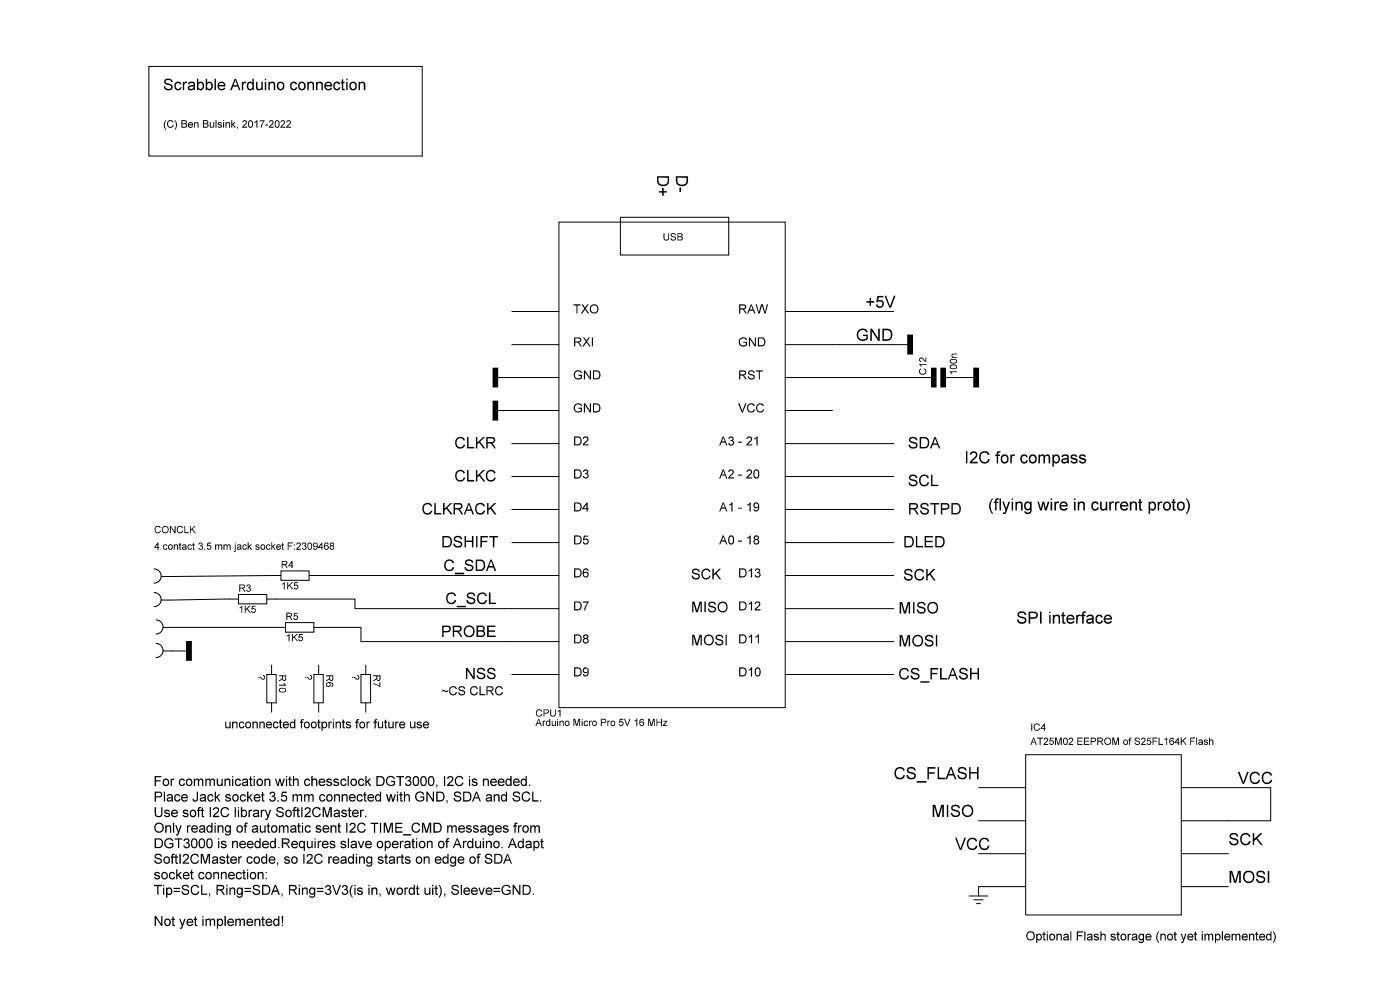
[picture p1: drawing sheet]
<svg xmlns="http://www.w3.org/2000/svg" width="297mm" height="210mm" viewBox="0 0 297 210" stroke-linecap="round" stroke-linejoin="round" font-family="sans-serif">
<defs><g id="words">
<g font-size="3.6" fill="#fff">
<text x="139.3" y="37.1" transform="rotate(90 139.3 37.1)">D+</text>
<text x="143.3" y="37.1" transform="rotate(90 143.3 37.1)">D-</text>
<text x="183.6" y="65.3">+5V</text>
<text x="181.6" y="72.3">GND</text>
<text x="204.6" y="98.3">I2C for compass</text>
<text x="209.6" y="108.3">(flying wire in current proto)</text>
<text x="215.6" y="132.3">SPI interface</text>
<text x="189.6" y="165.3">CS_FLASH</text>
<text x="262.6" y="166.3">VCC</text>
<text x="197.6" y="173.3">MISO</text>
<text x="260.6" y="179.3">SCK</text>
<text x="202.6" y="180.3">VCC</text>
<text x="260.6" y="187.3">MOSI</text>
</g>
<g font-size="3.4" fill="#fff">
<text x="34.6" y="19.1">Scrabble Arduino connection</text>
<text x="96.4" y="95.1">CLKR</text>
<text x="192.6" y="95.1">SDA</text>
<text x="96.4" y="102.2">CLKC</text>
<text x="192.6" y="103.1">SCL</text>
<text x="89.5" y="109.1">CLKRACK</text>
<text x="192.6" y="109.1">RSTPD</text>
<text x="93.6" y="116.2">DSHIFT</text>
<text x="191.6" y="116.2">DLED</text>
<text x="94.1" y="121.2">C_SDA</text>
<text x="191.6" y="123.1">SCK</text>
<text x="94.5" y="128.1">C_SCL</text>
<text x="190.6" y="130.1">MISO</text>
<text x="93.6" y="135.1">PROBE</text>
<text x="190.6" y="137.2">MOSI</text>
<text x="190.6" y="144.1">CS_FLASH</text>
</g>
<text font-size="3.3" fill="#fff" x="98.6" y="144.1">NSS</text>
<g font-size="3.1" fill="#fff">
<text x="146.6" y="122.9">SCK</text>
<text x="146.6" y="129.9">MISO</text>
<text x="146.6" y="136.9">MOSI</text>
</g>
<g font-size="3" fill="#fff">
<text x="32.6" y="166.7">For communication with chessclock DGT3000, I2C is needed.</text>
<text x="32.6" y="170">Place Jack socket 3.5 mm connected with GND, SDA and SCL.</text>
<text x="32.6" y="173.3">Use soft I2C library SoftI2CMaster.</text>
<text x="32.6" y="176.6">Only reading of automatic sent I2C TIME_CMD messages from</text>
<text x="32.6" y="179.9">DGT3000 is needed.Requires slave operation of Arduino. Adapt</text>
<text x="32.6" y="183.2">SoftI2CMaster code, so I2C reading starts on edge of SDA</text>
<text x="32.6" y="186.5">socket connection:</text>
<text x="32.6" y="189.8">Tip=SCL, Ring=SDA, Ring=3V3(is in, wordt uit), Sleeve=GND.</text>
<text x="32.6" y="196.4">Not yet implemented!</text>
</g>
<g font-size="2.7" fill="#fff">
<text x="121.6" y="66.5">TXO</text>
<text x="156.6" y="66.5">RAW</text>
<text x="121.6" y="73.5">RXI</text>
<text x="156.6" y="73.5">GND</text>
<text x="121.6" y="80.5">GND</text>
<text x="156.6" y="80.5">RST</text>
<text x="121.6" y="87.5">GND</text>
<text x="156.6" y="87.5">VCC</text>
<text x="121.6" y="94.5">D2</text>
<text x="152.6" y="94.5">A3 - 21</text>
<text x="121.6" y="101.5">D3</text>
<text x="152.6" y="101.5">A2 - 20</text>
<text x="121.6" y="108.5">D4</text>
<text x="152.6" y="108.5">A1 - 19</text>
<text x="121.6" y="115.5">D5</text>
<text x="152.6" y="115.5">A0 - 18</text>
<text x="121.6" y="122.5">D6</text>
<text x="156.6" y="122.5">D13</text>
<text x="121.6" y="129.5">D7</text>
<text x="156.6" y="129.5">D12</text>
<text x="121.6" y="136.5">D8</text>
<text x="156.6" y="136.5">D11</text>
<text x="121.6" y="143.5">D9</text>
<text x="156.6" y="143.5">D10</text>
<text x="93.6" y="147.5">~CS CLRC</text>
<text x="47.6" y="154.5">unconnected footprints for future use</text>
<text x="217.6" y="199.5">Optional Flash storage (not yet implemented)</text>
</g>
<g font-size="2.2" fill="#fff">
<text x="34.6" y="27.1">(C) Ben Bulsink, 2017-2022</text>
<text x="140.6" y="51.1">USB</text>
<text x="196.6" y="79.6" transform="rotate(-90 196.6 79.6)">C12</text>
<text x="203.1" y="79.6" transform="rotate(-90 203.1 79.6)">100n</text>
<text x="32.7" y="113.2">CONCLK</text>
<text x="32.7" y="116.6">4 contact 3.5 mm jack socket F:2309468</text>
<text x="50.6" y="125.6">R3</text>
<text x="59.6" y="120.5">R4</text>
<text x="59.6" y="125.1">1K5</text>
<text x="50.6" y="130">1K5</text>
<text x="60.6" y="131.5">R5</text>
<text x="60.6" y="136.1">1K5</text>
<text x="54.6" y="143.1" transform="rotate(90 54.6 143.1)">?</text>
<text x="59.1" y="143.1" transform="rotate(90 59.1 143.1)">R10</text>
<text x="64.6" y="143.1" transform="rotate(90 64.6 143.1)">?</text>
<text x="69.1" y="143.1" transform="rotate(90 69.1 143.1)">R6</text>
<text x="74.6" y="143.1" transform="rotate(90 74.6 143.1)">?</text>
<text x="79.1" y="143.1" transform="rotate(90 79.1 143.1)">R7</text>
<text x="113.6" y="152.1">CPU1</text>
<text x="113.6" y="154.1">Arduino Micro Pro 5V 16 MHz</text>
<text x="218.6" y="155">IC4</text>
<text x="218.6" y="158">AT25M02 EEPROM of S25FL164K Flash</text>
</g>
</g></defs>
<g fill="#000">
<path d="M104.6 78.1h1v4h-1zM192.6 71.1h1v4h-1zM104.6 85.1h1v4h-1zM197.6 78.1h1v4h-1zM199.6 78.1h1v4h-1zM206.6 78.1h1v4h-1zM39.6 136.1h1v4h-1z"/>
<path d="M139.4 37.4h2.5v.9a1.27 1.27 0 0 1-1.2 1.2 1.27 1.27 0 0 1-1.3-1.2zM139.7 37.7v.6a.97 .97 0 0 0 1 .9 .97 .97 0 0 0 .9-.9v-.6zM140.5 39.9h.3v.7h.7v.3h-.7v.6h-.3v-.6h-.7v-.3h.7z"/>
<path d="M143.4 37.4h2.6v.9a1.29 1.29 0 0 1-1.3 1.2 1.29 1.29 0 0 1-1.3-1.2zM143.7 37.7v.6a.95 .95 0 0 0 1 .9 .95 .95 0 0 0 .9-.9v-.6zM144.1 39.8h.4v.9h-.4z"/>
<path d="M140.8 49.5h.2v.9a.41 .41 0 0 0 .4 .5 .41 .41 0 0 0 .4-.5v-.9h.1v.9a.6 .6 0 0 1-.5 .7 .6 .6 0 0 1-.6-.7zM142.3 49.7l.4-.2a.5 .5 0 0 1 .7 .4h-.2a.37 .37 0 0 0-.4-.3 .37 .37 0 0 0-.3 .4l.2 .1a.53 .53 0 0 1 .7 .6 .53 .53 0 0 1-.9 .2l-.3-.2v-.2h.2a.38 .38 0 0 0 .4 .4 .38 .38 0 0 0 .4-.5l-.2-.1a.51 .51 0 0 1-.6-.1 .51 .51 0 0 1-.1-.5zM143.7 49.5h.7a.37 .37 0 0 1 .4 .2 .37 .37 0 0 1-.2 .5l.3 .3a.47 .47 0 0 1-.6 .5h-.6zM143.9 49.7v.4h.4a.26 .26 0 0 0 .3-.2 .26 .26 0 0 0-.4-.2zM143.9 50.3v.5h.5a.29 .29 0 0 0 .3-.3 .29 .29 0 0 0-.4-.2z"/>
<path d="M121.8 71.6h.8a.54 .54 0 0 1 .7 .4 .54 .54 0 0 1-.5 .6l.6 .9h-.3l-.6-.9h-.5v.9h-.2zM122 71.8v.6h.6a.34 .34 0 0 0 .5-.3 .34 .34 0 0 0-.5-.3zM123.7 71.6h.3l.4 .7 .5-.7h.3l-.7 .8 .8 1.1h-.3l-.6-.9-.6 .9h-.3l.8-1.1zM125.6 71.6h.2v1.9h-.2z"/>
<path d="M121.7 64.6h1.4v.2h-.6v1.7h-.2v-1.7h-.6zM123.4 64.6h.3l.4 .7 .5-.7h.3l-.7 .8 .8 1.1h-.3l-.6-.8-.6 .8h-.3l.8-1.1zM125.1 65.6a1 1 0 0 1 2 0 1 1 0 0 1-2 0zM125.3 65.5a.75 .75 0 0 0 1.5 0 .75 .75 0 0 0-1.5 0z"/>
<path d="M122 78.8a.84 .84 0 0 1 1.4 .3l-.2 .1-.1-.2-.4-.2a.76 .76 0 0 0-.7 1 .76 .76 0 0 0 1.2 .3v-.3h-.5v-.3h.8v.7a1.03 1.03 0 0 1-1.5 .1 1.03 1.03 0 0 1 0-1.5zM123.9 78.6h.2l1 1.5v-1.5h.3v1.9h-.3l-1-1.5v1.5h-.2zM125.8 78.6h.6a.95 .95 0 0 1 1 .9 .95 .95 0 0 1-.9 1h-.7zM126 78.8v1.5h.6a.74 .74 0 0 0 .5-.8 .74 .74 0 0 0-.7-.7z"/>
<path d="M156.8 64.6h.8a.54 .54 0 0 1 .7 .4 .54 .54 0 0 1-.5 .6l.6 .9h-.2l-.7-.8h-.4v.8h-.3zM157.1 64.8v.6h.5a.32 .32 0 0 0 .5-.3 .32 .32 0 0 0-.5-.3zM159.3 64.6h.2l.8 1.9h-.3l-.2-.6h-.8l-.2 .6h-.3zM159.4 64.8l-.3 .9h.6zM160.3 64.6h.3l.4 1.6 .5-1.6h.3l.5 1.6 .4-1.6h.2l-.5 1.9h-.2l-.5-1.7-.5 1.7h-.3z"/>
<path d="M156.9 71.8a.9 .9 0 0 1 1.6 .3h-.3a.72 .72 0 0 0-1.2 0 .72 .72 0 0 0 .4 1.1l.5 .1 .3-.2v-.4h-.5v-.2h.8v.7a1.05 1.05 0 0 1-1.5 .1 1.05 1.05 0 0 1-.1-1.5zM158.9 71.6h.2l1 1.5v-1.5h.3v1.9h-.3l-1-1.5v1.5h-.2zM160.8 71.6h.7a.95 .95 0 0 1 .9 .9 .95 .95 0 0 1-.9 1h-.7zM161 71.8v1.4h.5a.72 .72 0 0 0 .7-.7 .72 .72 0 0 0-.7-.7z"/>
<path d="M182.2 70a1.15 1.15 0 0 1 1.9 .4l-.3 .1a.96 .96 0 0 0-1.5-.2 .96 .96 0 0 0 .2 1.5 1.16 1.16 0 0 0 1.3 0v-.5h-.7v-.3h1v.9a1.36 1.36 0 0 1-2 .1 1.36 1.36 0 0 1 .1-2zM184.7 69.7h.3l1.3 2.1v-2.1h.3v2.6h-.3l-1.3-2v2h-.4zM187.2 69.7h.9a1.33 1.33 0 0 1 1.2 1 1.33 1.33 0 0 1-.6 1.5l-1.5 .1zM187.5 70.1v1.9h.6a.95 .95 0 0 0 .9-1 .95 .95 0 0 0-.9-.9z"/>
<path d="M184.5 63.2h.3v.7h.7v.3h-.7v.7h-.3v-.7h-.7v-.3h.7zM186.1 62.8h1.3v.3h-1l-.1 .7a.84 .84 0 0 1 1.2 .8 .84 .84 0 0 1-1.3 .6l-.4-.5v-.1h.3a.54 .54 0 0 0 .8 .3 .54 .54 0 0 0 .1-.9 .54 .54 0 0 0-.8 .1h-.3zM187.7 62.7h.3l.8 2.3 .9-2.3h.3l-1 2.6h-.3z"/>
<path d="M195.1 78.3l.3-.1 .1 .2a.56 .56 0 0 0-.2 .7 .56 .56 0 0 0 .7 .2 .56 .56 0 0 0 .3-.7l-.3-.2v-.3a.74 .74 0 0 1 .4 1.2 .74 .74 0 0 1-1.2 0l-.3-.4zM195 77.3h1.5v.1h-1.2l.2 .4h-.1zM195.1 76a.81 .81 0 0 1 1.2 .5v-.7h.2v1l-.5-.3a.52 .52 0 0 0-.8-.4v.3l.3 .2-.1 .2-.4-.2z"/>
<path d="M201.5 78.8h1.5v.2h-1.2l.3 .4h-.3zM201.6 77.5l.4-.2a.69 .69 0 0 1 .7 0 .69 .69 0 0 1 .3 .7 .87 .87 0 0 1-.8 .4 .87 .87 0 0 1-.7-.6zM201.8 77.6l-.1 .1a.65 .65 0 0 0 .5 .5 .65 .65 0 0 0 .6-.2l.1-.1a.69 .69 0 0 0-1.1-.3zM201.6 76.3l.4-.1a.78 .78 0 0 1 1 .4 .89 .89 0 0 1-1.3 .4l-.2-.3zM201.8 76.4l-.1 .1a.65 .65 0 0 0 .5 .5 .65 .65 0 0 0 .6-.2l.1-.1a.66 .66 0 0 0-1.1-.3zM201.9 75.2l.2-.2h.9v.2h-.7a.28 .28 0 0 0-.2 .3 .28 .28 0 0 0 .3 .2h.6v.2h-1.1v-.2h.2l-.2-.1z"/>
<path d="M96.9 93a1.04 1.04 0 0 1 1.7 .4l-.3 .1a.82 .82 0 0 0-1.1-.4 .82 .82 0 0 0-.3 1.1 .75 .75 0 0 0 .7 .7 .75 .75 0 0 0 .8-.6l.3 .1a1.11 1.11 0 0 1-1.5 .7 1.11 1.11 0 0 1-.6-1.5zM99.1 92.7h.3v2.1h1.2v.3h-1.5zM101 92.7h.3v1.2l1.2-1.2h.4l-1 1 1.1 1.4h-.4l-1-1.2-.3 .4v.8h-.3zM103.2 92.7h1a.67 .67 0 0 1 .9 .6 .67 .67 0 0 1-.7 .7l.8 1.1h-.3l-.9-1h-.5v1h-.3zM103.5 93v.8h.6a.41 .41 0 0 0 .6-.4 .41 .41 0 0 0-.5-.4z"/>
<path d="M121.8 92.6h.7a.95 .95 0 0 1 .9 .9 .95 .95 0 0 1-.9 1h-.7zM122 92.8v1.5l.6-.1a.7 .7 0 0 0 .6-.7 .7 .7 0 0 0-.7-.7zM123.7 92.8a.64 .64 0 0 1 1 0 .64 .64 0 0 1-.3 1l-.5 .5h1v.2h-1.3l.2-.5a1 1 0 0 0 .7-1 .38 .38 0 0 0-.3-.2 .38 .38 0 0 0-.3 .3h-.2z"/>
<path d="M122 85.8a.88 .88 0 0 1 1.4 .3l-.2 .1a.74 .74 0 0 0-1-.2 .74 .74 0 0 0-.2 1 .74 .74 0 0 0 1 .2l.2-.1v-.4h-.5v-.2h.8v.7a1.03 1.03 0 0 1-1.5 .1 1.03 1.03 0 0 1 0-1.5zM123.9 85.6h.2l1 1.5v-1.5h.3v1.9h-.3l-1-1.5v1.5h-.2zM125.8 85.6h.6a.98 .98 0 0 1 1 .9 .98 .98 0 0 1-.9 1h-.7zM126 85.8v1.4h.4a.72 .72 0 0 0 .7-.7 .72 .72 0 0 0-.7-.7z"/>
<path d="M153.3 92.6h.2l.8 1.9h-.2l-.3-.6h-.8l-.2 .6h-.2zM153.5 92.8l-.3 .8h.6zM154.6 92.8a.52 .52 0 0 1 .8-.2 .52 .52 0 0 1 0 .8 .62 .62 0 0 1 0 1.1 .62 .62 0 0 1-.9-.5l.2-.1a.38 .38 0 0 0 .5 .4 .38 .38 0 0 0 .3-.5 .38 .38 0 0 0-.6-.2l.1-.3a.31 .31 0 0 0 .4-.2 .31 .31 0 0 0-.3-.4 .31 .31 0 0 0-.3 .3l-.3 .1zM156.6 93.7h.8v.2h-.8zM158.5 92.7a.66 .66 0 0 1 1 .3 .66 .66 0 0 1-.5 .9l-.4 .4h1v.2h-1.3l.2-.5a1.14 1.14 0 0 0 .8-1 .43 .43 0 0 0-.7 .1h-.2zM160 93l.7-.4v1.9h-.2v-1.5l-.5 .3z"/>
<path d="M156.8 78.6h.8a.54 .54 0 0 1 .7 .4 .54 .54 0 0 1-.5 .6l.6 .9h-.2l-.6-.8h-.5v.8h-.3zM157.1 78.8v.6h.5a.32 .32 0 0 0 .4-.2 .32 .32 0 0 0-.4-.4zM158.8 78.8a.78 .78 0 0 1 1.3 .3h-.2a.43 .43 0 0 0-.5-.4 .43 .43 0 0 0-.4 .5l.2 .1a.68 .68 0 0 1 .7 .2 .68 .68 0 0 1 .1 .8 .81 .81 0 0 1-.8 .2 .81 .81 0 0 1-.6-.7h.3a.49 .49 0 0 0 .5 .5 .49 .49 0 0 0 .5-.5l-.3-.1a.66 .66 0 0 1-.7-.2 .66 .66 0 0 1-.1-.7zM160.4 78.6h1.4v.2h-.6v1.7h-.2v-1.7h-.6z"/>
<path d="M156.6 85.6h.3l.6 1.7 .6-1.7h.3l-.8 1.9h-.2zM158.7 85.8a.86 .86 0 0 1 1.4 .3l-.2 .1a.65 .65 0 0 0-.9-.3 .65 .65 0 0 0-.2 1 .59 .59 0 0 0 .6 .4 .59 .59 0 0 0 .5-.5l.2 .1a.88 .88 0 0 1-1.1 .6 .88 .88 0 0 1-.5-1.3zM160.6 85.9a.86 .86 0 0 1 1.5 .2l-.3 .1a.65 .65 0 0 0-.9-.3 .65 .65 0 0 0-.2 1 .59 .59 0 0 0 .6 .4 .59 .59 0 0 0 .5-.5l.3 .1a.9 .9 0 0 1-1.3 .5 .9 .9 0 0 1-.3-1.3z"/>
<path d="M33.4 115.1h.2v1h.2v.1h-.2v.4h-.2v-.4h-.7zM33.4 115.5l-.5 .6h.5zM34.7 115.7a.49 .49 0 0 1 .8 .1l-.2 .1a.33 .33 0 0 0-.5-.2 .33 .33 0 0 0 0 .5 .28 .28 0 0 0 .3 .3 .28 .28 0 0 0 .2-.3h.2a.51 .51 0 0 1-.7 .4 .51 .51 0 0 1-.2-.7zM35.8 115.6a.56 .56 0 0 1 .8 .1 .56 .56 0 0 1-.2 .8 .56 .56 0 0 1-.8-.3zM35.9 115.7a.39 .39 0 0 0 0 .6 .39 .39 0 0 0 .6 0 .39 .39 0 0 0-.2-.6zM36.9 115.5h.2v.2a.39 .39 0 0 1 .4-.2 .39 .39 0 0 1 .3 .4v.7h-.2v-.6a.27 .27 0 0 0-.3-.3 .27 .27 0 0 0-.2 .3l-.1 .6h-.1zM38.1 115.2l.2-.1v.4h.1v.2h-.1v.7l.2 .2h-.3l-.1-.2v-.7h-.2zM38.7 115.6l.4-.1a.34 .34 0 0 1 .4 .4l.1 .7h-.2v-.1a.41 .41 0 0 1-.6 .2 .41 .41 0 0 1-.2-.6 .41 .41 0 0 1 .6-.1 .21 .21 0 0 0 .1-.4 .21 .21 0 0 0-.4 .1l-.3 .1zM38.8 116.2a.28 .28 0 0 0 .4 .3 .28 .28 0 0 0 .2-.4zM40 115.6a.48 .48 0 0 1 .7 .2l-.2 .1a.33 .33 0 0 0-.5-.2 .33 .33 0 0 0 0 .5 .28 .28 0 0 0 .3 .3 .28 .28 0 0 0 .3-.3h.1a.52 .52 0 0 1-.8 .3 .52 .52 0 0 1 0-.8zM40.9 115.2l.2-.1v.4h.2v.2h-.2v.7l.2 .1v.1a.28 .28 0 0 1-.3 0 .28 .28 0 0 1-.1-.3v-.6h-.1zM42.2 115.2l.1-.1a.41 .41 0 0 1 .6 .1 .41 .41 0 0 1-.1 .6 .5 .5 0 0 1 0 .8 .5 .5 0 0 1-.8-.4h.2a.31 .31 0 0 0 .4 .3 .31 .31 0 0 0 .2-.4 .31 .31 0 0 0-.4-.2l.1-.2a.25 .25 0 0 0 .3-.2 .25 .25 0 0 0-.3-.3 .25 .25 0 0 0-.2 .3h-.2zM43.3 116.4h.2v.2h-.2zM44 115.1h.8v.2h-.6l-.1 .4a.49 .49 0 0 1 .7 .2 .49 .49 0 0 1-.2 .7 .49 .49 0 0 1-.7-.1l-.1-.3h.2a.32 .32 0 0 0 .5 .2 .32 .32 0 0 0 .1-.5 .32 .32 0 0 0-.5 0h-.2zM45.6 115.5l.3 .1a.32 .32 0 0 1 .3-.2 .32 .32 0 0 1 .3 .3l.3-.3 .3 .2 .1 1h-.3v-.7a.25 .25 0 0 0-.2-.3 .25 .25 0 0 0-.2 .4v.6h-.2v-.7a.25 .25 0 0 0-.3-.2 .25 .25 0 0 0-.2 .3v.6h-.2zM47.4 115.5l.3 .1a.32 .32 0 0 1 .3-.2 .32 .32 0 0 1 .3 .3l.3-.3 .3 .2v1h-.2v-.7a.25 .25 0 0 0-.3-.3 .25 .25 0 0 0-.1 .4v.6h-.2v-.7a.25 .25 0 0 0-.3-.2 .25 .25 0 0 0-.2 .3v.6h-.2zM49.8 115.1h.2v.2h-.2zM49.8 115.5h.2v1.4l-.1 .2h-.3l.2-.4zM50.4 115.6l.3-.1a.34 .34 0 0 1 .5 .4l.1 .7h-.2l-.1-.1h-.1a.37 .37 0 0 1-.7-.1 .37 .37 0 0 1 .6-.4 .19 .19 0 0 0 .2-.3 .2 .2 0 0 0-.4 0l-.1 .1h-.3zM50.5 116.2a.28 .28 0 0 0 .3 .3 .28 .28 0 0 0 .2-.4zM51.6 115.6a.48 .48 0 0 1 .8 .2l-.2 .1a.33 .33 0 0 0-.6-.2 .33 .33 0 0 0 0 .5 .28 .28 0 0 0 .3 .3 .28 .28 0 0 0 .3-.3h.2a.52 .52 0 0 1-.8 .3 .52 .52 0 0 1-.1-.8zM52.5 115.1h.2v.8l.5-.4h.2l-.4 .4 .5 .7h-.3l-.3-.6-.2 .6h-.2zM54.3 115.6l.5-.1 .2 .3-.3-.1a.19 .19 0 0 0-.2-.1 .19 .19 0 0 0-.1 .3 .19 .19 0 0 0 .3 .1 .37 .37 0 0 1 .4 .4 .37 .37 0 0 1-.6 .2l-.4-.3 .3-.1a.23 .23 0 0 0 .2 .3 .23 .23 0 0 0 .2-.3h-.1a.38 .38 0 0 1-.4-.2 .38 .38 0 0 1 0-.4zM55.2 116.1a.6 .6 0 0 1 1.2 0 .6 .6 0 0 1-1.2 0zM55.5 115.7a.36 .36 0 0 0 0 .6 .36 .36 0 0 0 .5-.1 .35 .35 0 0 0 0-.4 .35 .35 0 0 0-.5-.1zM56.6 115.7a.46 .46 0 0 1 .4-.2 .46 .46 0 0 1 .4 .3l-.2 .1a.33 .33 0 0 0-.5-.2 .33 .33 0 0 0-.1 .5 .28 .28 0 0 0 .3 .3 .28 .28 0 0 0 .3-.3h.2a.53 .53 0 0 1-.7 .4 .53 .53 0 0 1-.2-.8zM57.6 115.1h.1v.8l.5-.4h.3l-.5 .4 .5 .7h-.2l-.4-.6-.2 .6h-.1zM58.7 115.6a.53 .53 0 0 1 .7-.1 .53 .53 0 0 1 .2 .6h-.8a.37 .37 0 0 0 .2 .4 .37 .37 0 0 0 .4-.2h.2a.58 .58 0 0 1-.9 .2 .58 .58 0 0 1 0-.9zM58.9 115.7l-.1 .2h.6l-.2-.2zM59.9 115.2l.1-.1v.4h.2v.2h-.2v.7l.2 .1v.1l-.3-.1v-.8h-.2zM61 115.1h1.1v.2h-.9v.4h.7v.2h-.7v.7h-.2zM62.4 115.5h.2v.2h-.2zM62.4 116.4h.2v.2h-.2zM63 115.2a.52 .52 0 0 1 .8 .1 .52 .52 0 0 1-.3 .8l-.4 .3h.7v.2h-1l.2-.4a.77 .77 0 0 0 .6-.8l-.4-.1-.1 .2h-.2zM64.1 115.3a.42 .42 0 0 1 .7-.2 .42 .42 0 0 1 0 .7 .48 .48 0 0 1 0 .8 .48 .48 0 0 1-.7-.4h.1a.3 .3 0 0 0 .4 .3 .3 .3 0 0 0 .2-.4 .3 .3 0 0 0-.4-.2v-.2a.25 .25 0 0 0 .3-.2 .25 .25 0 0 0-.2-.3 .25 .25 0 0 0-.2 .3h-.2zM65.4 115.2a.57 .57 0 0 1 .7 0 .57 .57 0 0 1 .1 .8 .53 .53 0 0 1-.5 .6 .53 .53 0 0 1-.5-.7zM65.5 115.4a.62 .62 0 0 0-.2 .6 .62 .62 0 0 0 .5 .4 .67 .67 0 0 0-.2-1.1zM66.5 115.3a.6 .6 0 0 1 .8-.1 .6 .6 0 0 1 .1 .8 .5 .5 0 0 1-.4 .6 .5 .5 0 0 1-.6-.4h.2a.34 .34 0 0 0 .4 .2 .34 .34 0 0 0 .2-.4v-.1a.48 .48 0 0 1-.7 .1 .48 .48 0 0 1 0-.7zM66.6 115.6a.31 .31 0 0 0 .6 0 .31 .31 0 0 0-.6 0zM68.2 115.1h.2v1h.2v.1h-.2v.4h-.2v-.4h-.7zM68.2 115.5l-.5 .6h.5zM68.9 115.3l.6-.2 .2 .3-.1 .1a.35 .35 0 0 0-.5-.2 .35 .35 0 0 0-.2 .5 .49 .49 0 0 1 .8 .2 .49 .49 0 0 1-.4 .7 .49 .49 0 0 1-.6-.5zM68.9 116.1a.35 .35 0 0 0 .7 0 .35 .35 0 0 0-.7 0zM70.1 115.2a.42 .42 0 0 1 .6-.1 .42 .42 0 0 1 0 .7 .46 .46 0 0 1 .1 .7 .46 .46 0 0 1-.7 0 .46 .46 0 0 1 .1-.7l-.2-.2zM70.1 115.5a.3 .3 0 0 0 .6 0 .3 .3 0 0 0-.6 0zM70.1 116.1a.31 .31 0 0 0 .6 0 .31 .31 0 0 0-.6 0z"/>
<path d="M33.1 111.7a.7 .7 0 0 1 1 .3l-.2 .1a.55 .55 0 0 0-.8-.2 .55 .55 0 0 0 0 .8 .5 .5 0 0 0 .5 .2 .5 .5 0 0 0 .4-.3h.1a.73 .73 0 0 1-1.1 .4 .73 .73 0 0 1 0-1.2zM34.3 112.4a.76 .76 0 0 1 1.5 0 .76 .76 0 0 1-1.5 0zM34.5 112.3a.6 .6 0 0 0 1.2 0 .6 .6 0 0 0-1.2 0zM36.1 111.6h.1l.8 1.2v-1.2h.3v1.5h-.3l-.8-1.2v1.2h-.2zM37.7 111.7a.67 .67 0 0 1 1.1 .3l-.1 .1a.54 .54 0 0 0-.8-.2 .54 .54 0 0 0-.1 .7 .46 .46 0 0 0 .4 .3 .46 .46 0 0 0 .5-.3h.2a.74 .74 0 0 1-1.2 .4 .74 .74 0 0 1 0-1.2zM39.1 111.6h.2v1.3h.7v.2h-.9zM40.3 111.6h.2v.8l.8-.8h.2l-.6 .6 .7 .9h-.3l-.6-.7-.2 .2v.5h-.2z"/>
<path d="M89.9 107a1.07 1.07 0 0 1 1.8 .4h-.3a.84 .84 0 0 0-1.1-.3 .84 .84 0 0 0-.4 1.1 .75 .75 0 0 0 .7 .7 .75 .75 0 0 0 .8-.6h.3a1.13 1.13 0 0 1-1.5 .8 1.13 1.13 0 0 1-.5-1.6zM92.2 106.7h.3v2.1h1.1v.3h-1.5zM94 106.7h.3v1.2l1.2-1.2h.5l-1.1 1 1.1 1.4h-.4l-.9-1.2-.4 .4v.8h-.3zM96.2 106.7h1.1a.67 .67 0 0 1 .8 .6 .67 .67 0 0 1-.6 .7l.8 1.1h-.4l-.8-1h-.6v1h-.3zM96.5 107v.8h.7a.41 .41 0 0 0 .6-.3 .41 .41 0 0 0-.5-.5zM99.4 106.7h.2l1 2.4h-.4l-.2-.7h-1l-.3 .7h-.3zM99.5 107l-.4 1.1h.8zM101.1 106.9a1.07 1.07 0 0 1 1.8 .5h-.3a.82 .82 0 0 0-1.2-.3 .82 .82 0 0 0-.3 1.1 .75 .75 0 0 0 .8 .7 .75 .75 0 0 0 .7-.6h.3a1.1 1.1 0 0 1-1.4 .8 1.1 1.1 0 0 1-.7-1.4zM103.3 106.7h.3v1.2l1.3-1.2h.4l-1 1 1 1.4h-.4l-.9-1.2-.4 .4v.8h-.3z"/>
<path d="M93.9 113.7h.8a1.21 1.21 0 0 1 1.2 1.2 1.21 1.21 0 0 1-1.2 1.2h-.8zM94.1 114v1.8h.6a.91 .91 0 0 0 .9-.9 .91 .91 0 0 0-.9-.9zM96.4 113.9a1 1 0 0 1 1.6 .5h-.3a.61 .61 0 0 0-.6-.5 .61 .61 0 0 0-.5 .5l.1 .2a1.55 1.55 0 0 1 1.3 .7 .93 .93 0 0 1-.9 .9 .93 .93 0 0 1-.9-.9h.3a.64 .64 0 0 0 .6 .6 .64 .64 0 0 0 .6-.6l-.2-.2a.98 .98 0 0 1-1.2-.9zM98.6 113.7h.2v1h1.3v-1h.4l-.1 2.4h-.3v-1.1h-1.3v1.1h-.2zM101 113.7h.3v2.4h-.3zM101.9 113.7h1.6v.3h-1.3v.7h1.2v.3h-1.2v1.1h-.3zM103.8 113.7h1.9v.3h-.8v2.1h-.3v-2.1h-.8z"/>
<path d="M96.9 99.9a1.04 1.04 0 0 1 1.7 .5l-.3 .1a.82 .82 0 0 0-1.1-.4 .82 .82 0 0 0-.3 1.1 .75 .75 0 0 0 .7 .7 .75 .75 0 0 0 .8-.6h.3a1.13 1.13 0 0 1-1.5 .8 1.13 1.13 0 0 1-.6-1.6zM99.1 99.7h.3v2.1h1.2v.4h-1.5zM101 99.7h.3v1.2l1.2-1.2h.4l-1 1 1.1 1.5h-.4l-1-1.3-.3 .4v.9h-.3zM103.3 100.1a1.08 1.08 0 0 1 1-.4 1.08 1.08 0 0 1 .9 .7l-.3 .1a.81 .81 0 0 0-1.1-.4 .81 .81 0 0 0-.4 1 .75 .75 0 0 0 .7 .8 .75 .75 0 0 0 .8-.6h.3a1.13 1.13 0 0 1-1.5 .8 1.13 1.13 0 0 1-.6-1.6z"/>
<path d="M121.8 99.6h.7a.98 .98 0 0 1 .9 .9 .98 .98 0 0 1-.9 1h-.7zM122 99.8v1.5h.5a.72 .72 0 0 0 .7-.8 .72 .72 0 0 0-.7-.7zM123.7 99.8a.53 .53 0 0 1 .9-.2 .53 .53 0 0 1-.1 .9 .59 .59 0 0 1 0 1 .59 .59 0 0 1-.8-.5h.2a.39 .39 0 0 0 .4 .3 .39 .39 0 0 0 .3-.4 .39 .39 0 0 0-.5-.3v-.2a.32 .32 0 0 0 .4-.3 .32 .32 0 0 0-.3-.4 .32 .32 0 0 0-.3 .4h-.2z"/>
<path d="M121.8 106.6h.7a.97 .97 0 0 1 .9 .7 .97 .97 0 0 1-.5 1.1l-1.1 .1zM122 106.8v1.4h.5a.72 .72 0 0 0 .7-.7 .72 .72 0 0 0-.7-.7zM124.5 106.6h.2v1.2h.2v.2h-.2v.5h-.3v-.5h-.9v-.2zM124.4 107.1l-.6 .7h.6z"/>
<path d="M121.8 113.6h.7a.95 .95 0 0 1 .9 .9 .95 .95 0 0 1-.9 1h-.7zM122 113.8v1.5h.5a.72 .72 0 0 0 .7-.7 .72 .72 0 0 0-.7-.8zM123.9 113.6h.9v.2h-.7l-.1 .6a.62 .62 0 0 1 .9 .3 .62 .62 0 0 1-.5 .8 .62 .62 0 0 1-.7-.5l.2-.1a.41 .41 0 0 0 .6 .3 .41 .41 0 0 0 .1-.6 .41 .41 0 0 0-.7 0h-.2z"/>
<path d="M153.3 99.6h.2l.8 1.9h-.2l-.3-.6h-.8l-.2 .6h-.2zM153.5 99.8l-.3 .9h.6zM154.6 99.8a.64 .64 0 0 1 1 .1 .64 .64 0 0 1-.4 .9l-.4 .5h.9v.2h-1.2l.3-.6a.83 .83 0 0 0 .6-1l-.4-.1-.3 .4-.2-.1zM156.6 100.7h.8v.2h-.8zM158.5 99.7a.65 .65 0 0 1 1 .2 .65 .65 0 0 1-.4 .9l-.5 .5h1v.2h-1.3l.2-.5a.93 .93 0 0 0 .8-1.1 .38 .38 0 0 0-.5-.1 .38 .38 0 0 0-.2 .4l-.2-.1zM160 99.8a.66 .66 0 0 1 .9-.1 .66 .66 0 0 1 .2 .8 .7 .7 0 0 1-.7 1 .7 .7 0 0 1-.6-1zM160.3 99.8a.8 .8 0 0 0-.3 .8 .8 .8 0 0 0 .6 .7 .98 .98 0 0 0-.1-1.5z"/>
<path d="M153.3 106.6h.2l.8 1.9h-.2l-.3-.6h-.8l-.2 .6h-.2zM153.5 106.8l-.3 .9h.6zM154.7 107.1l.7-.5v1.9h-.2v-1.5l-.5 .3zM156.6 107.7h.8v.2h-.8zM158.5 107.1l.8-.5v1.9h-.3v-1.5l-.4 .3zM160.1 106.7a.74 .74 0 0 1 .8 .1 .74 .74 0 0 1 .2 .9 .64 .64 0 0 1-.4 .8 .64 .64 0 0 1-.8-.5h.2a.41 .41 0 0 0 .5 .2 .41 .41 0 0 0 .3-.5v-.1a.61 .61 0 0 1-1 0 .61 .61 0 0 1 .2-.9zM160.1 107.2a.4 .4 0 0 0 .8 0 .4 .4 0 0 0-.8 0z"/>
<path d="M153.3 113.6h.2l.8 1.9h-.2l-.3-.6h-.8l-.2 .6h-.2zM153.5 113.8l-.3 .8h.6zM154.7 113.7a.69 .69 0 0 1 .9 .1 .69 .69 0 0 1 .1 .8 .65 .65 0 0 1-.3 .8 .65 .65 0 0 1-.8-.3l-.1-.7zM154.9 113.9a.81 .81 0 0 0 .3 1.4 1.08 1.08 0 0 0 0-1.5zM156.6 114.7h.8v.2h-.8zM158.5 114l.8-.4v1.9h-.3v-1.5l-.5 .3zM159.9 113.8a.52 .52 0 0 1 .8-.2 .52 .52 0 0 1 0 .8 .58 .58 0 0 1 .2 .9 .58 .58 0 0 1-.9 0 .58 .58 0 0 1 .2-.9l-.3-.2zM160.1 114a.3 .3 0 0 0 .6 0 .3 .3 0 0 0-.6 0zM160.1 114.9a.37 .37 0 0 0 .7 0 .37 .37 0 0 0-.7 0z"/>
<path d="M121.8 120.6h.7a.98 .98 0 0 1 .9 .9 .98 .98 0 0 1-.9 1h-.7zM122 120.8v1.5h.5a.72 .72 0 0 0 .7-.8 .72 .72 0 0 0-.7-.7zM123.8 120.8l.4-.2h.3l.4 .5h-.3a.41 .41 0 0 0-.5-.3 .41 .41 0 0 0-.2 .6l-.1 .1a.61 .61 0 0 1 1 .1 .61 .61 0 0 1-.4 1 .61 .61 0 0 1-.7-.6l-.1-.6zM123.8 121.9a.41 .41 0 0 0 .8 0 .41 .41 0 0 0-.8 0z"/>
<path d="M121.8 127.6h.7a.95 .95 0 0 1 .9 .9 .95 .95 0 0 1-.9 1h-.7zM122 127.8v1.4h.5a.72 .72 0 0 0 .7-.7 .72 .72 0 0 0-.7-.7zM123.7 127.6h1.2l-.6 1.2-.1 .7h-.2v-.3l.2-.6 .5-.8h-1z"/>
<path d="M121.8 134.6h.7a.95 .95 0 0 1 .9 .9 .95 .95 0 0 1-.9 1h-.7zM122 134.8v1.5h.5a.72 .72 0 0 0 .7-.7 .72 .72 0 0 0-.7-.8zM123.8 134.8a.54 .54 0 0 1 .8-.2 .54 .54 0 0 1 .1 .8h-.2a.58 .58 0 0 1 .2 .9 .58 .58 0 0 1-.9 0 .58 .58 0 0 1 .2-.9l-.3-.2zM124 135.1a.29 .29 0 0 0 .5 0 .29 .29 0 0 0-.5 0zM123.9 135.9a.37 .37 0 0 0 .7 0 .37 .37 0 0 0-.7 0z"/>
<path d="M146.9 120.9a.92 .92 0 0 1 1.6 .4h-.3a.51 .51 0 0 0-.6-.5 .51 .51 0 0 0-.4 .6l.1 .1a1.06 1.06 0 0 1 1.2 .7 .87 .87 0 0 1-.9 .7 .87 .87 0 0 1-.9-.8h.3a.57 .57 0 0 0 .6 .6 .57 .57 0 0 0 .6-.6l-.3-.2a.79 .79 0 0 1-1-.9zM149 121a.97 .97 0 0 1 .9-.4 .97 .97 0 0 1 .8 .7l-.2 .1a.76 .76 0 0 0-1.1-.4 .76 .76 0 0 0-.3 1 .71 .71 0 0 0 .7 .6 .71 .71 0 0 0 .7-.5l.2 .1a1.04 1.04 0 0 1-1.4 .6 1.04 1.04 0 0 1-.5-1.4zM151.1 120.6h.3v1.2l1.2-1.2h.4l-1 1 1 1.3h-.3l-.9-1.1-.4 .3v.8h-.3z"/>
<path d="M146.9 134.7h.4l.6 1.9 .5-1.9h.5v2.2h-.3v-2l-.6 2h-.3l-.6-2v2h-.2zM149.6 134.9a1.12 1.12 0 0 1 1.6 .1 1.12 1.12 0 0 1-.1 1.6 1.12 1.12 0 0 1-1.6-.1l-.2-.9zM149.9 135a.86 .86 0 0 0-.2 1.3 .86 .86 0 0 0 1.2 .1 .87 .87 0 0 0 .2-1.1 .87 .87 0 0 0-1.2-.3zM151.9 134.9a.87 .87 0 0 1 1.5 .4h-.2a.53 .53 0 0 0-.6-.4 .53 .53 0 0 0-.5 .5l.1 .1a1.3 1.3 0 0 1 1.3 .6 .87 .87 0 0 1-.9 .9 .87 .87 0 0 1-.9-.9h.3a.6 .6 0 0 0 .6 .6 .6 .6 0 0 0 .6-.6l-.3-.1a.96 .96 0 0 1-1.1-.9zM153.9 134.7h.3v2.2h-.3z"/>
<path d="M146.9 127.6h.4l.6 2 .5-2h.5v2.3h-.3v-2l-.6 2h-.3l-.6-2v2h-.2zM149.4 127.6h.3v2.3h-.3zM150.4 127.8a.87 .87 0 0 1 1.5 .5h-.3a.52 .52 0 0 0-.6-.4 .52 .52 0 0 0-.4 .5h.1a1.32 1.32 0 0 1 1.2 .8 .88 .88 0 0 1-.9 .7 .88 .88 0 0 1-.8-.8h.3a.59 .59 0 0 0 .5 .6 .59 .59 0 0 0 .6-.6l-.2-.2a.93 .93 0 0 1-1.2-.7zM152.5 127.9a1.1 1.1 0 0 1 1.6 .1 1.1 1.1 0 0 1-.1 1.5 1.1 1.1 0 0 1-1.5 0l-.3-.7zM152.5 128.8a.85 .85 0 0 0 1.7 0 .85 .85 0 0 0-1.7 0z"/>
<path d="M156.8 120.6h.7a.98 .98 0 0 1 .9 .9 .98 .98 0 0 1-.9 1h-.7zM157.1 120.8v1.5h.4a.72 .72 0 0 0 .7-.8 .72 .72 0 0 0-.7-.7zM158.8 121.1l.8-.5v1.9h-.3v-1.5l-.4 .3zM160.3 120.7a.52 .52 0 0 1 .8 0 .52 .52 0 0 1-.1 .8 .6 .6 0 0 1 0 1 .6 .6 0 0 1-.9-.5h.3a.38 .38 0 0 0 .4 .3 .38 .38 0 0 0 .3-.5 .38 .38 0 0 0-.5-.2v-.2a.32 .32 0 0 0 .4-.3 .32 .32 0 0 0-.2-.3 .32 .32 0 0 0-.4 .3h-.3z"/>
<path d="M156.8 127.6h.7a.95 .95 0 0 1 .9 .9 .95 .95 0 0 1-.9 1h-.7zM157.1 127.8v1.4h.4a.72 .72 0 0 0 .7-.7 .72 .72 0 0 0-.7-.7zM158.8 128.1l.8-.5v1.9h-.3v-1.5l-.4 .3zM160.2 127.8a.64 .64 0 0 1 1 .1 .64 .64 0 0 1-.3 .9l-.5 .4h.9v.3h-1.2l.2-.5a1.24 1.24 0 0 0 .7-1 .37 .37 0 0 0-.4-.2 .37 .37 0 0 0-.2 .3h-.3z"/>
<path d="M156.8 134.6h.7a.95 .95 0 0 1 .9 .9 .95 .95 0 0 1-.9 1h-.7zM157.1 134.8v1.5h.4a.72 .72 0 0 0 .7-.7 .72 .72 0 0 0-.7-.8zM158.8 135l.8-.4v1.9h-.3v-1.5l-.5 .3zM160.3 135l.7-.4v1.9h-.2v-1.5l-.5 .3z"/>
<path d="M190.9 134.7h.5l.6 2.1 .6-2.1h.5v2.4h-.3v-2.1l-.6 2.1h-.4l-.6-2.1v2.1h-.4zM193.9 135a1.2 1.2 0 0 1 1.7 .2 1.2 1.2 0 0 1-.3 1.7 1.2 1.2 0 0 1-1.7-.5v-.1a1.38 1.38 0 0 1 .3-1.3zM194.1 135.2a.93 .93 0 0 0-.1 1.3 .93 .93 0 0 0 1.3 .2 .93 .93 0 0 0 .1-1.4l-.6-.3zM196.4 134.9a.96 .96 0 0 1 1.6 .5h-.3a.56 .56 0 0 0-.6-.5 .56 .56 0 0 0-.5 .6l.1 .1a1.55 1.55 0 0 1 1.3 .7 .93 .93 0 0 1-.9 .9 .93 .93 0 0 1-.9-.9h.3a.6 .6 0 0 0 .6 .6 .6 .6 0 0 0 .6-.7l-.3-.1a.97 .97 0 0 1-1.1-1zM198.5 134.7h.3v2.4h-.3z"/>
<path d="M190.9 127.7h.5l.6 2.1 .6-2.1h.5v2.4h-.3v-2.1l-.6 2.1h-.4l-.6-2.1v2.1h-.4zM193.7 127.7h.3v2.4h-.3zM194.8 127.9a.93 .93 0 0 1 1.5 .5h-.3a.58 .58 0 0 0-.5-.4 .58 .58 0 0 0-.6 .4l.1 .2a1.58 1.58 0 0 1 1.4 .7 .95 .95 0 0 1-1 .9 .95 .95 0 0 1-.9-.9h.3a.64 .64 0 0 0 .6 .6 .64 .64 0 0 0 .6-.6l-.2-.2a.98 .98 0 0 1-1.2-.9zM197.1 128a1.19 1.19 0 0 1 1.7 .2 1.19 1.19 0 0 1-.3 1.7 1.19 1.19 0 0 1-1.7-.4v-.2a1.38 1.38 0 0 1 .3-1.3zM197.3 128.2a.93 .93 0 0 0 .2 1.6 .93 .93 0 0 0 1.3-.9 .93 .93 0 0 0-1.4-.8z"/>
<path d="M192 120.9a.96 .96 0 0 1 1.6 .5h-.3a.6 .6 0 0 0-.6-.4 .6 .6 0 0 0-.5 .4l.1 .2a1.25 1.25 0 0 1 1.3 .9 .97 .97 0 0 1-1 .7 .97 .97 0 0 1-.9-.9h.4a.61 .61 0 0 0 .6 .6 .61 .61 0 0 0 .6-.6l-.3-.2a.98 .98 0 0 1-1.2-.9zM194.2 121.1a1.04 1.04 0 0 1 1-.4 1.04 1.04 0 0 1 .8 .7l-.3 .1a.81 .81 0 0 0-1.1-.4 .81 .81 0 0 0-.3 1.1 .75 .75 0 0 0 .7 .7 .75 .75 0 0 0 .8-.6h.3a1.1 1.1 0 0 1-1.4 .8 1.1 1.1 0 0 1-.7-1.5zM196.5 120.7h.3v1.2l1.2-1.2h.5l-1.1 1 1.1 1.4h-.4l-.9-1.2-.4 .4v.8h-.3z"/>
<path d="M216 130a1.01 1.01 0 0 1 1-.3 1.01 1.01 0 0 1 .7 .8h-.3a.6 .6 0 0 0-.6-.5 .6 .6 0 0 0-.6 .6h.1a1.73 1.73 0 0 1 1.5 .8 1 1 0 0 1-1 .9 1 1 0 0 1-1-.9h.3a.68 .68 0 0 0 .6 .6 .68 .68 0 0 0 .7-.6l-.3-.2a1.17 1.17 0 0 1-1.2-.8zM218.2 129.8h1a.79 .79 0 0 1 1 .7 .79 .79 0 0 1-1 .8h-.6v1h-.4zM218.6 130v.9h.6a.47 .47 0 0 0 .6-.4 .47 .47 0 0 0-.6-.5zM220.6 129.8h.4v2.5h-.4zM222.6 129.8h.3v.2h-.3zM222.6 130.4h.3v1.9h-.3zM223.4 130.4h.3v.3a.64 .64 0 0 1 .8-.3 .64 .64 0 0 1 .4 .7v1.2h-.3v-1.1a.45 .45 0 0 0-.4-.5 .45 .45 0 0 0-.5 .4v1.2h-.3zM225.4 130l.3-.2v.6h.3v.3h-.3v1.2l.3 .1 .1 .3a.46 .46 0 0 1-.5 0 .46 .46 0 0 1-.2-.5v-1.1h-.3v-.3h.3zM226.4 130.8a.89 .89 0 0 1 1-.4 .89 .89 0 0 1 .6 1h-1.5a.64 .64 0 0 0 .5 .6 .64 .64 0 0 0 .7-.3l.3 .1a.96 .96 0 0 1-1.4 .4 .96 .96 0 0 1-.2-1.4zM226.7 130.8l-.2 .3h1.2l-.2-.2-.3-.2zM228.3 130.4h.3v.3l.3-.3h.3v.4a.39 .39 0 0 0-.5 0 .39 .39 0 0 0-.1 .5v1h-.3zM229.7 129.8h.7l-.1 .2-.4 .1v.3h.4v.3h-.4v1.6h-.3v-1.6h-.3v-.3h.3zM230.5 130.7a.81 .81 0 0 1 .9-.4 .81 .81 0 0 1 .6 .8l.1 1.2h-.3l-.1-.3a.63 .63 0 0 1-1 .3 .63 .63 0 0 1 0-1l.6-.1a.28 .28 0 0 0 .4-.3 .28 .28 0 0 0-.4-.2l-.4 .1-.1 .2-.3-.1zM230.8 131.7a.48 .48 0 0 0 .5 .3 .48 .48 0 0 0 .4-.6zM232.6 130.6a.78 .78 0 0 1 1.3 .4h-.3a.5 .5 0 0 0-.6-.3 .5 .5 0 0 0-.3 .7 .5 .5 0 0 0 .4 .6 .5 .5 0 0 0 .6-.4l.3 .1a.83 .83 0 0 1-1.1 .6 .83 .83 0 0 1-.5-1.2zM234.4 130.6a.9 .9 0 0 1 1.1-.1 .9 .9 0 0 1 .4 .9h-1.4a.61 .61 0 0 0 .4 .6 .61 .61 0 0 0 .7-.3l.3 .1a.97 .97 0 0 1-1.4 .3 .97 .97 0 0 1-.1-1.5zM234.6 130.9l-.1 .2h1.1a.57 .57 0 0 0-1-.2z"/>
<path d="M98.8 141.7h.4l1.2 1.9v-1.9h.3v2.4h-.3l-1.3-1.9v1.9h-.3zM101.4 141.9a.94 .94 0 0 1 1.5 .5h-.3a.53 .53 0 0 0-.6-.5 .53 .53 0 0 0-.4 .6 1.28 1.28 0 0 1 1.4 .9 .95 .95 0 0 1-1 .7 .95 .95 0 0 1-.9-.8h.3a.61 .61 0 0 0 .6 .6 .61 .61 0 0 0 .6-.7l-.3-.2a.99 .99 0 0 1-1.1-.8zM103.5 141.9a.96 .96 0 0 1 1.6 .5h-.3a.55 .55 0 0 0-.6-.5 .55 .55 0 0 0-.5 .6h.1a1.29 1.29 0 0 1 1.4 .9 .95 .95 0 0 1-1 .7 .95 .95 0 0 1-.9-.8h.3a.64 .64 0 0 0 .6 .5 .64 .64 0 0 0 .7-.5l-.3-.3a1.01 1.01 0 0 1-1.2-.7z"/>
<path d="M114.2 152.5h.1l.7 1.5h-.2l-.2-.5h-.6l-.2 .5h-.2zM114.3 152.7l-.3 .6h.5zM115.1 152.9l.2 .1 .2-.1h.2v.2l-.3 .1v.8h-.3zM116 153l.4-.1 .1 .1v-.5h.3v1.5h-.3v-.2a.48 .48 0 0 1-.6 0 .48 .48 0 0 1 0-.6zM116.1 153.1a.37 .37 0 0 0-.2 .5 .37 .37 0 0 0 .6 .1 .39 .39 0 0 0 0-.4 .39 .39 0 0 0-.4-.2zM117.1 152.9h.1v.6a.29 .29 0 0 0 .3 .3 .29 .29 0 0 0 .3-.3v-.6h.1v1.1h-.1v-.2a.38 .38 0 0 1-.5 .3 .38 .38 0 0 1-.2-.5zM118.2 152.5h.2v.2h-.2zM118.2 152.9h.2v1.1h-.2zM118.7 152.9l.2 .1a.4 .4 0 0 1 .5-.1 .4 .4 0 0 1 .2 .4v.7h-.2v-.7a.28 .28 0 0 0-.3-.2 .28 .28 0 0 0-.2 .3v.6h-.2zM119.8 153.5a.55 .55 0 0 1 1.1 0 .55 .55 0 0 1-1.1 0zM120.1 153.1a.36 .36 0 0 0-.1 .6 .36 .36 0 0 0 .6-.1 .34 .34 0 0 0 0-.4 .34 .34 0 0 0-.5-.1zM121.7 152.5h.3l.3 1.3 .4-1.3h.4v1.5h-.2v-1.3l-.4 1.3h-.3l-.4-1.3v1.3h-.1zM123.4 152.5h.2v.2h-.2zM123.4 152.9h.2v1.1h-.2zM123.9 153.1a.47 .47 0 0 1 .5-.2 .47 .47 0 0 1 .4 .3h-.2a.35 .35 0 0 0-.6 .2 .35 .35 0 0 0 .5 .4l.3-.2a.54 .54 0 0 1-.8 .3 .54 .54 0 0 1-.1-.8zM125 152.9l.1 .1 .2-.1h.3l-.4 .3-.1 .8h-.1zM125.6 153.5a.55 .55 0 0 1 1.1 0 .55 .55 0 0 1-1.1 0zM125.8 153.5a.36 .36 0 0 0 .7 0 .36 .36 0 0 0-.7 0zM127.5 152.5h.7a.45 .45 0 0 1 .4 .5 .45 .45 0 0 1-.5 .4h-.4v.6h-.2zM127.7 152.7v.5h.4a.28 .28 0 0 0 .3-.3 .28 .28 0 0 0-.3-.2zM128.9 152.9l.1 .1 .2-.1h.3l-.4 .3-.1 .8h-.1zM129.5 153.5a.55 .55 0 0 1 1.1 0 .55 .55 0 0 1-1.1 0zM129.7 153.5a.36 .36 0 0 0 .7 0 .36 .36 0 0 0-.7 0zM131.5 152.5h.7v.2h-.5l-.1 .4a.51 .51 0 0 1 .7 .3 .51 .51 0 0 1-.4 .7 .51 .51 0 0 1-.6-.5h.2a.31 .31 0 0 0 .4 .2 .31 .31 0 0 0 .1-.5 .31 .31 0 0 0-.5 0h-.2zM132.4 152.5h.2l.5 1.3 .5-1.3h.2l-.6 1.5h-.2zM134.7 152.8l.5-.3v1.5h-.2v-1.2l-.4 .2zM135.8 152.6l.5-.1 .3 .2v.2h-.2a.37 .37 0 0 0-.5-.2 .37 .37 0 0 0-.1 .5 .49 .49 0 0 1 .8 .1 .49 .49 0 0 1-.2 .7 .49 .49 0 0 1-.7-.3l-.1-.7zM135.8 153.5a.35 .35 0 0 0 .7 0 .35 .35 0 0 0-.7 0zM137.5 152.5h.3l.4 1.3 .4-1.3h.3v1.5h-.2v-1.3l-.4 1.3h-.3l-.3-1.3v1.3h-.2zM139.3 152.5h.1v.6h.9v-.6h.2v1.5h-.2v-.7h-.9v.7h-.1zM140.7 152.9h.9l-.7 .9h.7v.2h-1l.7-.9h-.6z"/>
<path d="M113.9 150.6a.67 .67 0 0 1 1.1 .3l-.2 .1a.55 .55 0 0 0-.8-.2 .55 .55 0 0 0 0 .8 .5 .5 0 0 0 .5 .2 .5 .5 0 0 0 .4-.3h.1a.73 .73 0 0 1-1.1 .4 .73 .73 0 0 1 0-1.2zM115.3 150.5h.6a.46 .46 0 0 1 .6 .4 .46 .46 0 0 1-.6 .5h-.4v.6h-.2zM115.5 150.7v.5h.4a.28 .28 0 0 0 .4-.3 .28 .28 0 0 0-.4-.2zM116.7 150.5h.2v.8a.42 .42 0 0 0 .4 .6 .42 .42 0 0 0 .4-.6v-.8h.2v.9a.59 .59 0 0 1-.6 .6 .59 .59 0 0 1-.6-.6zM118.3 150.9l.6-.4v1.5h-.2v-1.2l-.3 .2z"/>
<path d="M121.8 141.6h.7a.98 .98 0 0 1 .9 .9 .98 .98 0 0 1-.9 1h-.7zM122 141.8v1.5h.5a.72 .72 0 0 0 .7-.8 .72 .72 0 0 0-.7-.7zM123.7 141.8a.71 .71 0 0 1 1-.1 .71 .71 0 0 1 .2 .9 .65 .65 0 0 1-.4 .9 .65 .65 0 0 1-.8-.5h.2a.41 .41 0 0 0 .5 .2 .41 .41 0 0 0 .3-.5v-.1a.6 .6 0 0 1-.9 .1 .6 .6 0 0 1-.1-.9zM123.9 142.2a.4 .4 0 0 0 .8 0 .4 .4 0 0 0-.8 0z"/>
<path d="M156.8 141.6h.7a.98 .98 0 0 1 .9 .9 .98 .98 0 0 1-.9 1h-.7zM157.1 141.8v1.5h.4a.72 .72 0 0 0 .7-.8 .72 .72 0 0 0-.7-.7zM158.8 142.1l.8-.5v1.9h-.3v-1.5l-.4 .3zM160.3 141.8a.66 .66 0 0 1 .8-.1 .66 .66 0 0 1 .3 .8 .74 .74 0 0 1-.2 .8 .74 .74 0 0 1-.8 .1l-.3-.7zM160.4 141.9v.6a.48 .48 0 0 0 0 .7 .48 .48 0 0 0 .7 0 .48 .48 0 0 0 0-.7l-.1-.6-.2-.1z"/>
<path d="M191 142a1.07 1.07 0 0 1 1.8 .4l-.3 .1a.81 .81 0 0 0-1.1-.4 .81 .81 0 0 0-.3 1.1 .75 .75 0 0 0 .7 .7 .75 .75 0 0 0 .8-.6h.3a1.13 1.13 0 0 1-1.5 .8 1.13 1.13 0 0 1-.6-1.6zM193.5 141.9a.96 .96 0 0 1 1.5 .5h-.3a.65 .65 0 0 0-.6-.4 .65 .65 0 0 0-.6 .4l.2 .2a1.25 1.25 0 0 1 1.4 .9 .97 .97 0 0 1-1.1 .7 .97 .97 0 0 1-.8-.9h.3a.67 .67 0 0 0 .6 .6 .67 .67 0 0 0 .7-.6l-.4-.2a.99 .99 0 0 1-1.1-.8zM195.2 144.5h2v.3h-2zM197.4 141.7h1.7v.3h-1.4v.7h1.1v.3h-1.1v1.1h-.3zM199.4 141.7h.4v2.1h1.2v.3h-1.6zM202 141.7h.3l.9 2.4h-.3l-.3-.7h-1l-.3 .7h-.3zM202.1 142l-.4 1.1h.8zM203.7 141.9a1.01 1.01 0 0 1 1.6 .5h-.3a.56 .56 0 0 0-.6-.5 .56 .56 0 0 0-.5 .6l.1 .1a1.36 1.36 0 0 1 1.4 .9 .97 .97 0 0 1-1.1 .7 .97 .97 0 0 1-.8-.9h.3a.64 .64 0 0 0 .6 .6 .64 .64 0 0 0 .6-.6l-.4-.2a.91 .91 0 0 1-1.1-1zM205.8 141.7h.3v1h1.3v-1h.3v2.4h-.3v-1.1h-1.3v1.1h-.3z"/>
</g>
<g fill="none" stroke="#000" stroke-width=".21">
<path d="M118.6 47.1h48v103h-48zM131.6 46.1h23v8h-23zM104.6 78.1h1v4h-1zM108.6 66.1h10M108.6 73.1h10M166.6 66.1h23M166.6 73.1h26M192.6 71.1h1v4h-1zM197.6 78.1h1v4h-1zM199.6 78.1h1v4h-1zM206.6 78.1h1v4h-1zM104.6 85.1h1v4h-1z"/>
<path d="M105.6 80.1h13M105.6 87.1h13M108.6 94.1h10M166.6 80.1h31M166.6 87.1h10M166.6 94.1h23M200.6 80.1h6M108.6 101.1h10M108.6 108.1h10M108.6 115.1h10M166.6 101.1h23M166.6 108.1h10"/>
<path d="M166.6 115.1h23M32.7 120.7l.9 .3 .5 .6 .1 .5-.3 1-.5 .4-.7 .2M32.7 125.7l1 .3 .4 .6 .1 .5-.3 1-.5 .4-.7 .2M33.1 131.5l.9 .3 .3 .3 .3 .7-.1 .6-.2 .5-.3 .3-.9 .3M33.1 136.5l.9 .3 .6 1-.1 .6-.2 .5-.6 .5-.6 .1M34.2 122.3h2M34.2 127.3h2M34.6 133.1h2M34.6 138.1h5M39.6 136.1h1v4h-1zM108.6 122.1h10M108.6 129.1h10"/>
<path d="M108.6 136.1h10M166.6 122.1h23M166.6 129.1h23M166.6 136.1h23M108.6 143.1h10M166.6 143.1h23"/>
</g>
<path d="M59.6 121.1h6v2h-6z" fill="#fff"/>
<path d="M57.6 122.1h2M59.6 121.1h6v2h-6zM65.6 122.1h2" fill="none" stroke="#000" stroke-width=".21"/>
<g fill="#000">
<path d="M59.8 119h.6a.42 .42 0 0 1 .6 .3 .42 .42 0 0 1-.5 .5l.5 .7h-.2l-.5-.7h-.4v.7h-.1zM59.9 119.2v.4h.5a.26 .26 0 0 0 .4-.1 .26 .26 0 0 0-.3-.3zM61.9 119h.2v1h.1v.1h-.1v.4h-.3v-.4h-.6zM61.8 119.4l-.4 .6h.4z"/>
<path d="M59.8 123.9l.6-.4v1.5h-.2v-1.2l-.3 .2zM61 123.5h.1v.7l.8-.7h.3l-.7 .6 .7 .9h-.2l-.6-.8-.3 .3v.5h-.2zM62.5 123.5h.7v.2h-.6v.4a.51 .51 0 0 1 .7 .3 .51 .51 0 0 1-.4 .7 .51 .51 0 0 1-.6-.5h.2a.33 .33 0 0 0 .5 .1 .33 .33 0 0 0 0-.5 .33 .33 0 0 0-.5 .1h-.2z"/>
</g>
<path d="M50.6 126.1h6v2h-6z" fill="#fff"/>
<path d="M48.6 127.1h2M50.6 126.1h6v2h-6zM56.6 127.1h2" fill="none" stroke="#000" stroke-width=".21"/>
<g fill="#000">
<path d="M50.8 124h.6a.43 .43 0 0 1 .6 .4 .43 .43 0 0 1-.5 .4l.6 .7h-.3l-.4-.7h-.4v.7h-.2zM51 124.2v.5h.4a.27 .27 0 0 0 .4-.3 .27 .27 0 0 0-.4-.2zM52.4 124.1a.41 .41 0 0 1 .6-.1 .41 .41 0 0 1 0 .7 .48 .48 0 0 1 0 .8 .48 .48 0 0 1-.8-.4h.2a.3 .3 0 0 0 .3 .3 .3 .3 0 0 0 .3-.4 .3 .3 0 0 0-.4-.2v-.2a.25 .25 0 0 0 .3-.2 .25 .25 0 0 0-.2-.3 .25 .25 0 0 0-.2 .3h-.3z"/>
<path d="M50.8 128.9l.6-.4v1.5h-.2v-1.2l-.3 .2zM51.9 128.5h.2v.7l.8-.7h.3l-.7 .6 .7 .9h-.2l-.6-.8-.3 .3v.5h-.2zM53.5 128.5h.7v.2h-.6v.4a.5 .5 0 0 1 .6 .3 .5 .5 0 0 1-.3 .6 .5 .5 0 0 1-.6-.4h.2a.33 .33 0 0 0 .4 .2 .33 .33 0 0 0 .1-.5 .33 .33 0 0 0-.5 0h-.2z"/>
</g>
<path d="M60.6 132.1h6v2h-6z" fill="#fff"/>
<path d="M36.6 133.1h24M48.6 127.1l-12.4 .2M57.6 122.1l-21.4 .2M58.6 127.1h16.7v2h33.3M60.6 132.1h6v2h-6zM66.6 133.1h10v3h32M67.6 122.1h41" fill="none" stroke="#000" stroke-width=".21"/>
<g fill="#000">
<path d="M60.7 130h.7a.45 .45 0 0 1 .5 .3 .45 .45 0 0 1-.3 .6l.5 .6h-.3l-.5-.6h-.3v.6h-.3zM61 130.2v.4h.4a.26 .26 0 0 0 .4-.2 .26 .26 0 0 0-.4-.2zM62.4 130h.8v.2h-.6l-.1 .4a.5 .5 0 0 1 .7 .3 .5 .5 0 0 1-.4 .6 .5 .5 0 0 1-.6-.4h.2a.33 .33 0 0 0 .5 .2 .33 .33 0 0 0 .1-.5 .33 .33 0 0 0-.6 0h-.1z"/>
<path d="M60.8 134.9l.6-.4v1.5h-.2v-1.2l-.3 .2zM61.9 134.5h.2v.7l.8-.7h.3l-.7 .6 .7 .9h-.2l-.6-.7-.3 .2v.5h-.2zM63.5 134.5h.7v.2h-.6l-.1 .4a.49 .49 0 0 1 .7 .3 .49 .49 0 0 1-.3 .6 .49 .49 0 0 1-.6-.4h.2a.32 .32 0 0 0 .4 .2 .32 .32 0 0 0 .1-.5 .32 .32 0 0 0-.5 0h-.2z"/>
<path d="M93.8 132.7h.9a.75 .75 0 0 1 1 .7 .75 .75 0 0 1-1 .8h-.6v.9h-.3zM94.1 133v.9h.6a.45 .45 0 0 0 .7-.5 .45 .45 0 0 0-.7-.4zM96.1 132.7h1a.67 .67 0 0 1 .8 .6 .67 .67 0 0 1-.6 .7l.8 1.1h-.4l-.8-1h-.5v1h-.3zM96.4 133v.8h.6a.42 .42 0 0 0 .7-.3 .42 .42 0 0 0-.6-.5zM98.7 133a1.2 1.2 0 0 1 1.7 .2 1.2 1.2 0 0 1-.2 1.7 1.2 1.2 0 0 1-1.7-.3l-.1-.3a1.38 1.38 0 0 1 .3-1.3zM98.9 133.2a.93 .93 0 0 0 .2 1.5 .93 .93 0 0 0 1.3-.8 .93 .93 0 0 0-1.3-.8zM101.1 132.7h.9a.61 .61 0 0 1 .8 .3 .61 .61 0 0 1-.3 .8 .71 .71 0 0 1 .4 .9 .71 .71 0 0 1-.9 .4h-.9zM101.4 133v.7h.6a.4 .4 0 0 0 .6-.4 .4 .4 0 0 0-.7-.3zM101.4 134v.8h1a.44 .44 0 0 0 .2-.6 .44 .44 0 0 0-.6-.2zM103.3 132.7h1.8v.3h-1.4v.7h1.3v.3h-1.3v.8h1.5v.3h-1.9z"/>
<path d="M94.4 119.1a1.08 1.08 0 0 1 1.1-.4 1.08 1.08 0 0 1 .9 .7l-.4 .1a.8 .8 0 0 0-1.1-.5 .8 .8 0 0 0-.3 1.1 .75 .75 0 0 0 .7 .8 .75 .75 0 0 0 .8-.6l.3 .1a1.1 1.1 0 0 1-1.5 .7 1.1 1.1 0 0 1-.6-1.5zM96.5 121.5h2v.3h-2zM98.8 118.9a1 1 0 0 1 1.6 .5h-.3a.61 .61 0 0 0-.6-.5 .61 .61 0 0 0-.6 .5l.2 .2a1.43 1.43 0 0 1 1.3 .7 .93 .93 0 0 1-.9 .9 .93 .93 0 0 1-.9-.9h.2a.68 .68 0 0 0 .7 .6 .68 .68 0 0 0 .7-.5 1.29 1.29 0 0 0-1.2-.5 .6 .6 0 0 1-.2-1zM100.9 118.7h.9a1.28 1.28 0 0 1 1.1 .9 1.28 1.28 0 0 1-.4 1.4l-1.6 .1zM101.2 119v1.8h.6a.91 .91 0 0 0 .9-.9 .91 .91 0 0 0-1-.9zM104.1 118.7h.2l1 2.4h-.4l-.3-.7h-.9l-.3 .7h-.3zM104.2 119l-.4 1.1h.8z"/>
<path d="M94.9 126a1.07 1.07 0 0 1 1.8 .4h-.3a.82 .82 0 0 0-1.1-.3 .82 .82 0 0 0-.3 1.2 .76 .76 0 0 0 .7 .5 .76 .76 0 0 0 .8-.5h.3a1.13 1.13 0 0 1-1.5 .8 1.13 1.13 0 0 1-.6-1.6zM96.9 128.5h1.9v.3h-1.9zM99.2 125.9a.95 .95 0 0 1 1.6 .5h-.3a.64 .64 0 0 0-.6-.4 .64 .64 0 0 0-.6 .4l.2 .2a1.25 1.25 0 0 1 1.3 .9 .97 .97 0 0 1-1 .7 .97 .97 0 0 1-.9-.9h.3a.67 .67 0 0 0 .7 .6 .67 .67 0 0 0 .6-.6l-.3-.2a.99 .99 0 0 1-1.2-.8zM101.5 126a1.08 1.08 0 0 1 1.8 .4h-.3a.8 .8 0 0 0-1.1-.3 .8 .8 0 0 0-.4 1 .75 .75 0 0 0 .7 .8 .75 .75 0 0 0 .8-.6h.3a1.13 1.13 0 0 1-1.5 .8 1.13 1.13 0 0 1-.5-1.6zM103.7 125.7h.4v2.1h1.1v.3h-1.5z"/>
</g>
<path d="M66.6 143.1h2v6h-2z" fill="#fff"/>
<path d="M66.6 143.1h2v6h-2zM67.6 141.1v2M67.6 149.1v2" fill="none" stroke="#000" stroke-width=".21"/>
<g fill="#000">
<path d="M65 143.6l.4 .2a.31 .31 0 0 0 .4 .2 .31 .31 0 0 0 .3-.3 .31 .31 0 0 0-.4-.3 .27 .27 0 0 1 .4-.1 .27 .27 0 0 1 .1 .3 .5 .5 0 0 1-.4 .6 .5 .5 0 0 1-.6-.4h-.2zM64.7 143.6h.2v.2h-.2z"/>
<path d="M69.2 143.3h1.5v.6a.43 .43 0 0 1-.4 .6 .43 .43 0 0 1-.4-.5l-.7 .6v-.2l.7-.6v-.3h-.7zM70 143.5v.4a.27 .27 0 0 0 .2 .4 .27 .27 0 0 0 .3-.4v-.4zM69.3 144.9a.79 .79 0 0 1 .9-.2 .79 .79 0 0 1 .5 .8l-.4 .2v-.2a.32 .32 0 0 0 .2-.4 .32 .32 0 0 0-.4-.2h-.2a.49 .49 0 0 1 0 .7 .49 .49 0 0 1-.6 0 .49 .49 0 0 1 0-.7zM69.3 145.2a.35 .35 0 0 0 .7 0 .35 .35 0 0 0-.7 0z"/>
</g>
<path d="M76.6 143.1h2v6h-2z" fill="#fff"/>
<g fill="none" stroke="#000" stroke-width=".21">
<path d="M176.6 108.1h13M76.6 143.1h2v6h-2zM77.6 141.1v2M77.6 149.1v2M207.6 167.1h10M207.6 174.1h10M217.6 160.1h33v34h-33zM250.6 167.1h19v7h-19M205.6 190.1h4M206.6 190.9h2M207.2 191.7h.8M207.6 181.1h10"/>
<path d="M217.6 188.1h-10v2M250.6 181.1h10M250.6 188.1h10"/>
</g>
<g fill="#000">
<path d="M192.9 93a.96 .96 0 0 1 1-.3 .96 .96 0 0 1 .7 .7h-.3a.58 .58 0 0 0-.6-.5 .58 .58 0 0 0-.5 .6l.3 .1a.98 .98 0 0 1 1.1 .9 .99 .99 0 0 1-1 .7 .99 .99 0 0 1-.9-.9h.3a.66 .66 0 0 0 .7 .6 .66 .66 0 0 0 .7-.6l-.3-.2a1.05 1.05 0 0 1-1.3-.9zM195.1 92.7h.9a1.24 1.24 0 0 1 1.1 .8 1.24 1.24 0 0 1-.3 1.3l-.5 .3h-1.2zM195.4 93v1.8h.6a.91 .91 0 0 0 .9-.9 .91 .91 0 0 0-.9-.9zM198.2 92.7h.3l1 2.4h-.3l-.3-.7h-1l-.3 .7h-.3zM198.4 93l-.4 1.1h.8z"/>
<path d="M204.9 95.7h.3v2.6h-.3zM205.9 96a.84 .84 0 0 1 1.3 .1 .84 .84 0 0 1-.3 1.2l-.8 .7h1.3v.3h-1.7v-.1a2.3 2.3 0 0 1 1.1-1.3 .48 .48 0 0 0 0-.8 .48 .48 0 0 0-.7 .4l-.4-.1zM207.9 96.2a1.13 1.13 0 0 1 2 .3h-.3a.84 .84 0 0 0-1.1-.4 .84 .84 0 0 0-.4 1.1 .79 .79 0 0 0 .7 .8 .79 .79 0 0 0 .8-.6l.4 .1a1.19 1.19 0 0 1-1.6 .7 1.19 1.19 0 0 1-.6-1.6zM211.6 95.8l.7-.1-.1 .3h-.3l-.1 .2v.2h.3v.3h-.3v1.6h-.3v-1.6h-.3v-.3h.3zM212.5 96.7a.91 .91 0 0 1 1.2-.1 .91 .91 0 0 1 .3 1.1 .89 .89 0 0 1-1.3 .6 .89 .89 0 0 1-.4-1.3zM212.8 96.9a.62 .62 0 0 0-.1 .8 .62 .62 0 0 0 .9 .1 .62 .62 0 0 0 0-.8 .62 .62 0 0 0-.8-.1zM214.3 96.4h.3v.3l.3-.3h.3l.1 .1-.1 .3a.39 .39 0 0 0-.5 0 .39 .39 0 0 0 0 .5l-.1 1h-.3zM216.7 96.6a.79 .79 0 0 1 1.3 .4h-.3a.48 .48 0 0 0-.7-.3 .48 .48 0 0 0-.2 .7 .48 .48 0 0 0 .3 .6 .48 .48 0 0 0 .6-.4l.4 .1a.86 .86 0 0 1-1.2 .5 .86 .86 0 0 1-.4-1.3zM218.4 96.7a.91 .91 0 0 1 1.2-.1 .91 .91 0 0 1 .3 1.1 .89 .89 0 0 1-1.2 .6 .89 .89 0 0 1-.4-1.3zM218.7 96.9a.62 .62 0 0 0-.1 .8 .62 .62 0 0 0 .9 .1 .62 .62 0 0 0 .1-.8 .62 .62 0 0 0-.9-.1zM220.3 96.4h.3v.3a.55 .55 0 0 1 .5-.3 .55 .55 0 0 1 .6 .3 .59 .59 0 0 1 .7-.3 .59 .59 0 0 1 .4 .6v1.3h-.3v-1.1a.4 .4 0 0 0-.5-.5 .4 .4 0 0 0-.3 .5v1.1h-.3v-1.2a.38 .38 0 0 0-.5-.4 .38 .38 0 0 0-.3 .5v1.1h-.3zM223.3 96.4h.3v.3a.7 .7 0 0 1 .9-.2 .7 .7 0 0 1 .4 .8 .74 .74 0 0 1-.4 .9 .74 .74 0 0 1-.9-.2v1h-.3zM223.7 96.9a.63 .63 0 0 0-.1 .7 .63 .63 0 0 0 .7 .4 .64 .64 0 0 0 .3-.8 .64 .64 0 0 0-.7-.4zM225.3 96.6l.4-.2a.67 .67 0 0 1 .7 0 .67 .67 0 0 1 .3 .7l.1 1.2h-.3l-.1-.3a.66 .66 0 0 1-.9 .3 .66 .66 0 0 1-.2-.8l.7-.3a.28 .28 0 0 0 .4-.3 .28 .28 0 0 0-.4-.2l-.4 .1-.1 .2-.3-.1zM225.5 97.6a.45 .45 0 0 0 .4 .4 .45 .45 0 0 0 .5-.3v-.3zM227.2 96.6l.4-.2a.72 .72 0 0 1 1 .5h-.4a.4 .4 0 0 0-.4-.2 .4 .4 0 0 0-.3 .3l.2 .1a.76 .76 0 0 1 .9 .8 .83 .83 0 0 1-.8 .4 .83 .83 0 0 1-.7-.6h.3a.51 .51 0 0 0 .4 .3 .51 .51 0 0 0 .5-.3l-.2-.1a.84 .84 0 0 1-1-.7zM229 96.6l.4-.2a.65 .65 0 0 1 .9 .5h-.3a.39 .39 0 0 0-.4-.2 .39 .39 0 0 0-.3 .3l.2 .1a.64 .64 0 0 1 .8 .3 .64 .64 0 0 1-.1 .8 .86 .86 0 0 1-1.3-.5h.3a.46 .46 0 0 0 .5 .3 .46 .46 0 0 0 .4-.3l-.2-.1a.77 .77 0 0 1-1-.8z"/>
<path d="M191.9 113.7h.8a1.22 1.22 0 0 1 1.2 1.1 1.22 1.22 0 0 1-1 1.3h-1zM192.2 114v1.8h.5a.91 .91 0 0 0 .9-.9 .91 .91 0 0 0-.9-.9zM194.3 113.7h.3v2.1h1.2v.3h-1.5zM196.2 113.7h1.7v.3h-1.4v.7h1.3v.3h-1.3v.8h1.5v.3h-1.8zM198.4 113.7h.8a1.26 1.26 0 0 1 1.2 .9 1.26 1.26 0 0 1-.5 1.4l-1.5 .1zM198.7 114v1.8h.5a.91 .91 0 0 0 .9-.9 .91 .91 0 0 0-.9-.9z"/>
<path d="M193 100.9a.99 .99 0 0 1 1.6 .5h-.3a.58 .58 0 0 0-.6-.5 .58 .58 0 0 0-.5 .6l.3 .1a.98 .98 0 0 1 1.1 .9 .99 .99 0 0 1-1 .7 .99 .99 0 0 1-.9-.9h.3a.64 .64 0 0 0 .7 .6 .64 .64 0 0 0 .6-.6l-.2-.2a1.12 1.12 0 0 1-1.3-.8zM195.5 100.9a1.03 1.03 0 0 1 1.6 .5l-.3 .1a.79 .79 0 0 0-1.1-.5 .79 .79 0 0 0-.4 1.1 .75 .75 0 0 0 .7 .8 .75 .75 0 0 0 .8-.6l.3 .1a1.11 1.11 0 0 1-1.4 .7 1.11 1.11 0 0 1-.7-1.5zM197.5 100.7h.3v2.1h1.3v.3h-1.6z"/>
<path d="M75 143.6l.4 .1a.32 .32 0 0 0 .4 .3 .32 .32 0 0 0 .3-.3 .32 .32 0 0 0-.4-.3 .25 .25 0 0 1 .3-.1 .25 .25 0 0 1 .2 .3 .5 .5 0 0 1-.4 .6 .5 .5 0 0 1-.6-.4h-.2zM74.7 143.6h.2v.2h-.2z"/>
<path d="M79.2 143.3h1.5v.6a.43 .43 0 0 1-.3 .6 .43 .43 0 0 1-.5-.5l-.7 .6v-.2l.6-.6v-.3h-.6zM80.1 143.5v.4a.26 .26 0 0 0 .2 .4 .26 .26 0 0 0 .2-.4v-.4zM79.2 144.9l.7 .3 .6 .3v-.8h.2v1.1l-1-.6h-.5z"/>
<path d="M93.8 146.5l.2-.2 .4 .1a.41 .41 0 0 0 .7-.1v.3a.46 .46 0 0 1-.8 0h-.3l-.3 .3zM95.5 145.8a.86 .86 0 0 1 1.4 .3l-.2 .1a.65 .65 0 0 0-.9-.3 .65 .65 0 0 0-.3 .9 .6 .6 0 0 0 .6 .5 .6 .6 0 0 0 .6-.5l.2 .1a.88 .88 0 0 1-1.2 .5 .88 .88 0 0 1-.4-1.2zM97.3 145.8a.78 .78 0 0 1 .8-.3 .78 .78 0 0 1 .6 .6h-.3a.45 .45 0 0 0-.5-.3 .45 .45 0 0 0-.4 .4l.2 .1a.88 .88 0 0 1 1 .6 .74 .74 0 0 1-.8 .6 .74 .74 0 0 1-.7-.6h.3a.49 .49 0 0 0 .5 .4 .49 .49 0 0 0 .4-.5l-.3-.2a.64 .64 0 0 1-.7-.1 .64 .64 0 0 1-.1-.7zM100 145.8a.82 .82 0 0 1 1.3 .3l-.2 .1a.67 .67 0 0 0-1-.2 .67 .67 0 0 0 0 1 .6 .6 0 0 0 .6 .3 .6 .6 0 0 0 .5-.5l.2 .1a.87 .87 0 0 1-1.1 .6 .87 .87 0 0 1-.6-1.2zM101.7 145.6h.3v1.6h.9v.3h-1.2zM103.2 145.6h.8a.54 .54 0 0 1 .7 .4 .54 .54 0 0 1-.5 .6l.6 .9h-.3l-.7-.9h-.4v.9h-.2zM103.4 145.8v.6h.6a.34 .34 0 0 0 .4-.2 .34 .34 0 0 0-.3-.4zM105.4 145.7a.85 .85 0 0 1 1.3 .4l-.3 .1a.65 .65 0 0 0-.9-.3 .65 .65 0 0 0-.2 1 .59 .59 0 0 0 .6 .4 .59 .59 0 0 0 .6-.5l.2 .1a.91 .91 0 0 1-1.3 .5 .91 .91 0 0 1-.2-1.4z"/>
<path d="M219.2 156.5h.2l.6 1.5h-.2l-.2-.5h-.7l-.1 .5h-.2zM219.3 156.7l-.3 .7h.5zM220 156.5h1.3v.2h-.5v1.3h-.2v-1.3h-.6zM221.4 156.7a.52 .52 0 0 1 .9 0 .52 .52 0 0 1-.3 .8l-.4 .3h.8v.2h-1l.2-.4a.77 .77 0 0 0 .5-.8l-.3-.1-.2 .2h-.2zM222.8 156.5h.7v.2h-.6l-.1 .4a.5 .5 0 0 1 .7 .3 .5 .5 0 0 1-.3 .6 .5 .5 0 0 1-.6-.4h.2a.33 .33 0 0 0 .4 .2 .33 .33 0 0 0 .1-.5 .33 .33 0 0 0-.5 0h-.2zM223.8 156.5h.4l.3 1.3 .4-1.3h.4v1.5h-.3v-1.3l-.3 1.3h-.3l-.4-1.3v1.3h-.2zM225.6 156.7a.56 .56 0 0 1 .8-.1 .56 .56 0 0 1 .1 .8 .55 .55 0 0 1-.5 .6 .55 .55 0 0 1-.5-.7zM225.8 156.7a.62 .62 0 0 0-.2 .7 .62 .62 0 0 0 .6 .4 .6 .6 0 0 0 .2-.7 .6 .6 0 0 0-.6-.4zM226.8 156.7a.52 .52 0 0 1 .8 .1 .52 .52 0 0 1-.4 .7l-.3 .3h.8v.2h-1l.2-.4a.58 .58 0 0 0 .5-.8l-.3-.1-.2 .2h-.2zM228.6 156.5h1.1v.2h-1v.4h.9v.2h-.9v.5h1v.2h-1.1zM230 156.5h1.1v.2h-.9v.4h.8v.2h-.8v.5h.9v.2h-1.1zM231.4 156.5h.8a.46 .46 0 0 1 .3 .6 .46 .46 0 0 1-.6 .3h-.3v.6h-.2zM231.6 156.7v.5h.4a.26 .26 0 0 0 .3-.3 .26 .26 0 0 0-.3-.2zM232.8 156.5h.7a.43 .43 0 0 1 .5 .3 .43 .43 0 0 1-.4 .5l.5 .7h-.3l-.4-.6h-.4v.6h-.2zM233 156.7v.4h.4a.26 .26 0 0 0 .4-.2 .26 .26 0 0 0-.3-.2zM234.3 157.3a.76 .76 0 0 1 1.5 0 .76 .76 0 0 1-1.5 0zM234.4 157.2a.6 .6 0 0 0 1.2 0 .6 .6 0 0 0-1.2 0zM236 156.5h.3l.4 1.3 .4-1.3h.3v1.5h-.2v-1.3l-.4 1.3h-.2l-.4-1.3v1.3h-.2zM238.4 157.1a.54 .54 0 0 1 .8 0 .54 .54 0 0 1-.1 .8 .54 .54 0 0 1-.8-.3zM238.5 157.1a.38 .38 0 0 0 .1 .7 .38 .38 0 0 0 .5-.3 .38 .38 0 0 0-.5-.4zM239.6 156.5h.4v.2l-.3 .1v.1h.3v.2h-.3v.9h-.1v-.9h-.2zM240.8 156.6l.3-.1a.61 .61 0 0 1 .8 .4h-.3a.32 .32 0 0 0-.3-.3 .32 .32 0 0 0-.3 .5h.1a.65 .65 0 0 1 .8 .6 .64 .64 0 0 1-.7 .3 .64 .64 0 0 1-.5-.5h.2a.41 .41 0 0 0 .4 .4 .41 .41 0 0 0 .4-.4l-.3-.1a.52 .52 0 0 1-.5-.2 .52 .52 0 0 1-.1-.6zM242.1 156.7a.52 .52 0 0 1 .9 0 .52 .52 0 0 1-.3 .8l-.4 .3h.8v.2h-1l.2-.4a.64 .64 0 0 0 .4-.9h-.2l-.2 .2h-.2zM243.5 156.5h.7v.2h-.6l-.1 .4a.5 .5 0 0 1 .7 .3 .5 .5 0 0 1-.3 .6 .5 .5 0 0 1-.7-.4h.3a.32 .32 0 0 0 .5 .1 .32 .32 0 0 0 0-.5 .32 .32 0 0 0-.5 .1h-.2zM244.5 156.5h1v.2h-.8v.4h.7v.2h-.7v.7h-.2zM245.8 156.5h.2v1.3h.8v.2h-1zM247.1 156.8l.5-.3v1.5h-.2v-1.2l-.3 .3zM248.2 156.7l.6-.2 .2 .3-.1 .1a.35 .35 0 0 0-.5-.2 .35 .35 0 0 0-.2 .5 .51 .51 0 0 1 .8 .2 .51 .51 0 0 1-.3 .7 .51 .51 0 0 1-.6-.5zM248.2 157.5a.35 .35 0 0 0 .7 0 .35 .35 0 0 0-.7 0zM249.9 156.5h.2v1h.2v.1h-.2v.4h-.2v-.4h-.7zM249.9 156.9l-.5 .6h.5zM250.5 156.5h.2v.7l.8-.7h.3l-.7 .6 .7 .9h-.3l-.5-.8-.3 .3v.5h-.2zM252.5 156.5h1v.2h-.8v.4h.7v.2h-.7v.7h-.2zM253.8 156.5h.2v1.5h-.2zM254.3 157l.4-.2a.39 .39 0 0 1 .5 .5v.7h-.2v-.1a.4 .4 0 0 1-.6 .2 .4 .4 0 0 1-.1-.6 .4 .4 0 0 1 .5-.1 .21 .21 0 0 0 .1-.4 .2 .2 0 0 0-.3 .1l-.3 .1zM254.4 157.6a.28 .28 0 0 0 .4 .3 .28 .28 0 0 0 .2-.4zM255.4 157l.3-.1a.38 .38 0 0 1 .5 .3l-.2-.1a.19 .19 0 0 0-.3-.1 .19 .19 0 0 0 0 .3h.1a.42 .42 0 0 1 .5 .6 .42 .42 0 0 1-.8 0l-.1-.2 .2-.1a.23 .23 0 0 0 .2 .3 .23 .23 0 0 0 .2-.3h-.1a.41 .41 0 0 1-.5-.6zM256.5 156.5h.2v.6a.39 .39 0 0 1 .5-.2 .39 .39 0 0 1 .2 .4v.7h-.2v-.7a.27 .27 0 0 0-.3-.2 .27 .27 0 0 0-.2 .3v.6h-.2z"/>
<path d="M218.8 153.5h.2v1.5h-.2zM219.5 153.7a.67 .67 0 0 1 1.1 .2l-.2 .1a.54 .54 0 0 0-.8-.2 .54 .54 0 0 0 0 .8 .45 .45 0 0 0 .5 .3 .45 .45 0 0 0 .3-.4h.2a.74 .74 0 0 1-1 .4 .74 .74 0 0 1-.2-1.1zM221.5 153.5h.2v1h.1v.1h-.1v.4h-.3v-.4h-.6zM221.4 153.9l-.4 .6h.4z"/>
<path d="M32.7 175.6a1.05 1.05 0 0 1 2.1 0 1.05 1.05 0 0 1-2.1 0zM33.1 175a.8 .8 0 0 0 .2 1.2 .8 .8 0 0 0 1.2-.2 .8 .8 0 0 0-.5-1.2h-.4zM35.1 175.1h.2v.2a.52 .52 0 0 1 .7-.3 .52 .52 0 0 1 .3 .7v1h-.2v-1a.38 .38 0 0 0-.4-.4 .38 .38 0 0 0-.4 .5v.9h-.2zM36.7 174.5h.3v2.2h-.3zM37.2 175.1h.3l.3 1.2 .5-1.2h.3l-.6 1.6a.55 .55 0 0 1-.7 .5v-.2h.2l.3-.4zM39.7 175.1h.2v.2l.4-.3 .2 .1-.1 .3a.33 .33 0 0 0-.4 0 .33 .33 0 0 0-.1 .4v.9h-.2zM40.7 175.3a.74 .74 0 0 1 .9-.2 .74 .74 0 0 1 .4 .8h-1.2a.51 .51 0 0 0 .4 .5 .51 .51 0 0 0 .5-.2h.3a.79 .79 0 0 1-1.1 .3 .79 .79 0 0 1-.2-1.2zM40.9 175.5l-.1 .2h.9a.5 .5 0 0 0-.4-.4 .5 .5 0 0 0-.4 .2zM42.4 175.2l.3-.1a.55 .55 0 0 1 .8 .5l.1 1.1h-.3v-.3a.55 .55 0 0 1-.8 .3 .55 .55 0 0 1-.2-.8l.5-.2a.27 .27 0 0 0 .3 0 .27 .27 0 0 0 .1-.3 .48 .48 0 0 0-.7 .2l-.3-.1zM42.5 176.1a.39 .39 0 0 0 .4 .3 .39 .39 0 0 0 .4-.4zM44.1 175.1l.4-.1 .3 .3v-.8h.3v2.2h-.3v-.3a.62 .62 0 0 1-.8 .1 .62 .62 0 0 1-.2-.8zM44.2 175.3a.55 .55 0 0 0-.2 .7 .55 .55 0 0 0 .6 .4 .56 .56 0 0 0 .2-.7 .56 .56 0 0 0-.6-.4zM45.5 174.5h.3v.3h-.3zM45.5 175.1h.3v1.6h-.3zM46.1 175.1h.3v.2a.52 .52 0 0 1 .7-.3 .52 .52 0 0 1 .3 .7v1h-.2v-1a.38 .38 0 0 0-.5-.4 .38 .38 0 0 0-.3 .5v.9h-.3zM48 175.1l.4-.1 .3 .3v-.2h.3v1.3a.66 .66 0 0 1-.5 .9 .66 .66 0 0 1-.8-.5h.3a.42 .42 0 0 0 .5 .2 .42 .42 0 0 0 .2-.6 .73 .73 0 0 1-1-.1 .73 .73 0 0 1 .2-1zM48 175.4a.5 .5 0 0 0-.1 .7 .5 .5 0 0 0 .7 .2 .49 .49 0 0 0 .1-.7 .49 .49 0 0 0-.7-.2zM50.4 175.2a.76 .76 0 0 1 1 .2 .76 .76 0 0 1-.1 1.1 .76 .76 0 0 1-1.1-.2v-.6zM50.6 175.3a.51 .51 0 0 0-.2 .8 .51 .51 0 0 0 .8 .1 .53 .53 0 0 0 0-.6 .53 .53 0 0 0-.6-.3zM51.9 174.7l.3-.2h.4l-.1 .3-.3 .1v.2h.3v.2h-.3v1.4h-.3v-1.4h-.2v-.2h.2zM53.6 175.2l.3-.1a.55 .55 0 0 1 .8 .5l.1 1.1h-.3v-.3a.55 .55 0 0 1-.7 .3 .55 .55 0 0 1-.3-.8l.6-.2a.25 .25 0 0 0 .3-.3 .25 .25 0 0 0-.4-.1l-.3 .3-.2-.1zM53.7 176.1a.39 .39 0 0 0 .5 .3 .39 .39 0 0 0 .3-.4zM55.1 175.1h.3v.8a.38 .38 0 0 0 .4 .5 .38 .38 0 0 0 .3-.5v-.8h.2v1.6h-.2v-.3a.51 .51 0 0 1-.6 .3 .51 .51 0 0 1-.4-.6zM56.8 174.7l.2-.2v.6h.3v.2h-.3v1.1h.3v.3h-.1a.33 .33 0 0 1-.4-.1 .33 .33 0 0 1 0-.4v-.9h-.2v-.2h.2zM57.6 175.3a.78 .78 0 0 1 1.1 0 .78 .78 0 0 1 .1 1.1 .75 .75 0 0 1-1.1 .1 .75 .75 0 0 1-.1-1.1zM58 175.3a.51 .51 0 0 0-.3 .8 .51 .51 0 0 0 .8 .1 .53 .53 0 0 0 0-.6 .53 .53 0 0 0-.5-.3zM59.2 175.1h.2v.2a.45 .45 0 0 1 .5-.3 .45 .45 0 0 1 .4 .3 .49 .49 0 0 1 .5-.2 .49 .49 0 0 1 .4 .5v1.1h-.2v-1a.34 .34 0 0 0-.4-.4 .34 .34 0 0 0-.3 .5v.9h-.2v-1.1a.34 .34 0 0 0-.5-.2 .34 .34 0 0 0-.2 .5v.8h-.3zM61.7 175.2l.4-.2 .4 .1a.4 .4 0 0 1 .4 .5v1.1h-.2l-.1-.3a.55 .55 0 0 1-.7 .3 .55 .55 0 0 1-.3-.8l.9-.2a.34 .34 0 0 0-.2-.4 .34 .34 0 0 0-.5 .3l-.2-.1zM61.8 176.1a.42 .42 0 0 0 .5 .3 .42 .42 0 0 0 .3-.5zM63.2 174.7l.3-.2v.6h.3v.2h-.3v1l.3 .1v.3a.38 .38 0 0 1-.4-.1 .38 .38 0 0 1-.2-.4v-.9h-.2v-.2h.2zM64.1 174.5h.2v.3h-.2zM64.1 175.1h.2v1.6h-.2zM64.9 175.2a.63 .63 0 0 1 1 .4h-.2a.4 .4 0 0 0-.6-.3 .4 .4 0 0 0-.2 .6 .42 .42 0 0 0 .3 .5 .42 .42 0 0 0 .5-.3h.3a.72 .72 0 0 1-1.1 .4 .72 .72 0 0 1-.2-1.1zM67.1 175.1l.3-.1a.63 .63 0 0 1 .8 .5h-.3a.35 .35 0 0 0-.4-.2 .35 .35 0 0 0-.3 .3l.4 .1a.54 .54 0 0 1 .6 .6 .54 .54 0 0 1-.8 .4l-.5-.4 .3-.2a.37 .37 0 0 0 .4 .3 .37 .37 0 0 0 .3-.3l-.2-.1a.58 .58 0 0 1-.7-.7zM68.5 175.3a.74 .74 0 0 1 .9-.2 .74 .74 0 0 1 .4 .8h-1.1a.51 .51 0 0 0 .3 .5 .51 .51 0 0 0 .6-.2h.2a.79 .79 0 0 1-1.1 .3 .79 .79 0 0 1-.2-1.2zM68.8 175.4l-.1 .3h.9l-.2-.4zM70.1 175.1h.3v.2a.52 .52 0 0 1 .7-.3 .52 .52 0 0 1 .3 .7v1h-.3v-1a.38 .38 0 0 0-.4-.4 .38 .38 0 0 0-.3 .5v.9h-.3zM71.8 174.7l.3-.2v.6h.2v.2h-.2v1.1h.2v.3a.4 .4 0 0 1-.4-.1 .4 .4 0 0 1-.1-.4v-.9h-.2zM73.4 174.5h.3v2.2h-.3zM74.3 174.7a.7 .7 0 0 1 1.1 .2 .7 .7 0 0 1-.4 1l-.5 .5h1v.3h-1.4a1.75 1.75 0 0 1 1-1.3 .39 .39 0 0 0-.1-.6 .39 .39 0 0 0-.6 .3h-.3zM76 174.8a.91 .91 0 0 1 1.6 .3l-.3 .1a.73 .73 0 0 0-1.1-.3 .73 .73 0 0 0-.1 1.1 .65 .65 0 0 0 .7 .4 .65 .65 0 0 0 .5-.5h.3a.97 .97 0 0 1-1.3 .7 .97 .97 0 0 1-.5-1.4zM78.6 174.5h1.7v.3h-.7v1.9h-.3v-1.9h-.7zM80.6 174.5h.3v2.2h-.3zM81.4 174.5h.5l.5 1.8 .5-1.8h.5v2.2h-.3v-1.9l-.6 1.9h-.3l-.5-1.9v1.9h-.3zM83.9 174.5h1.4v.3h-1.2v.6h1.2v.3h-1.2v.7h1.3v.3h-1.5zM85.5 177h1.7v.2h-1.7zM87.5 174.8a.91 .91 0 0 1 1.6 .3l-.2 .1a.73 .73 0 0 0-1.1-.3 .73 .73 0 0 0-.1 1.1 .65 .65 0 0 0 .6 .4 .65 .65 0 0 0 .6-.5h.3a.97 .97 0 0 1-1.3 .7 .97 .97 0 0 1-.5-1.4zM89.5 174.5h.5l.5 1.8 .5-1.8h.5v2.2h-.3v-1.9l-.5 1.9h-.4l-.5-1.9v1.9h-.3zM91.9 174.5h.8a1.04 1.04 0 0 1 1 1 1.04 1.04 0 0 1-.9 1.1l-.9 .1zM92.2 174.8v1.6h.5a.78 .78 0 0 0 .7-.8 .78 .78 0 0 0-.7-.8zM94.9 175.1h.2v.2a.45 .45 0 0 1 .4-.3 .45 .45 0 0 1 .5 .3l.4-.3 .4 .2 .1 1.5h-.3v-1a.33 .33 0 0 0-.3-.4 .33 .33 0 0 0-.3 .5v.9h-.2v-1.1a.34 .34 0 0 0-.5-.2 .34 .34 0 0 0-.2 .5v.8h-.2zM97.3 175.3a.76 .76 0 0 1 .9-.2 .76 .76 0 0 1 .5 .8h-1.2a.49 .49 0 0 0 .3 .5 .49 .49 0 0 0 .6-.2h.2a.79 .79 0 0 1-1.1 .3 .79 .79 0 0 1-.2-1.2zM97.6 175.4l-.1 .3h.9l-.2-.4zM99 175.2l.4-.2a.48 .48 0 0 1 .6 .5h-.2a.33 .33 0 0 0-.4-.2 .33 .33 0 0 0-.3 .3l.4 .1a.52 .52 0 0 1 .6 .6 .52 .52 0 0 1-.7 .4l-.4-.2-.2-.3 .3-.1a.41 .41 0 0 0 .4 .3 .41 .41 0 0 0 .4-.3l-.2-.1a.68 .68 0 0 1-.9-.6zM100.5 175.2l.4-.2a.48 .48 0 0 1 .6 .5h-.2a.35 .35 0 0 0-.4-.2 .35 .35 0 0 0-.3 .3l.4 .1a.54 .54 0 0 1 .6 .6 .54 .54 0 0 1-.8 .4l-.5-.4 .3-.2a.41 .41 0 0 0 .4 .3 .41 .41 0 0 0 .3-.3l-.2-.1a.58 .58 0 0 1-.7-.7zM101.9 175.3l.3-.2a.62 .62 0 0 1 .7 0 .62 .62 0 0 1 .3 .5v1.1h-.2l-.1-.3a.51 .51 0 0 1-.8 .3 .51 .51 0 0 1 0-.8l.4-.2a.24 .24 0 0 0 .3-.3 .24 .24 0 0 0-.4-.1l-.3 .3-.2-.1zM102.2 176.1a.34 .34 0 0 0 .2 .4 .34 .34 0 0 0 .4-.3l.1-.3zM103.5 175.3l.4-.3 .6 .3v-.2h.2v1.3a.66 .66 0 0 1-.4 .9 .66 .66 0 0 1-.8-.5h.2a.42 .42 0 0 0 .6 .2 .42 .42 0 0 0 .2-.6 .74 .74 0 0 1-1-.1 .74 .74 0 0 1 0-1zM103.9 175.3a.5 .5 0 0 0-.3 .8 .5 .5 0 0 0 .8 .1 .52 .52 0 0 0 0-.6 .52 .52 0 0 0-.5-.3zM105.2 175.3a.74 .74 0 0 1 .8-.2 .74 .74 0 0 1 .5 .8h-1.2a.52 .52 0 0 0 .4 .5 .52 .52 0 0 0 .5-.2h.3a.79 .79 0 0 1-1.2 .3 .79 .79 0 0 1-.1-1.2zM105.5 175.3l-.2 .4h.9l-.2-.4zM106.8 175.2l.3-.2a.63 .63 0 0 1 .8 .5h-.3a.38 .38 0 0 0-.3-.2 .38 .38 0 0 0-.4 .2l.4 .2a.52 .52 0 0 1 .6 .6 .52 .52 0 0 1-.7 .4l-.5-.3-.1-.2 .3-.1a.4 .4 0 0 0 .4 .3 .4 .4 0 0 0 .4-.3l-.3-.1a.54 .54 0 0 1-.6-.1 .54 .54 0 0 1 0-.6zM109.2 174.6l.6-.1v.3h-.4v.3h.3v.2h-.3v1.4h-.3v-1.4h-.2v-.2h.2zM109.9 175.1h.2v.2l.3-.3 .3 .1-.1 .3a.32 .32 0 0 0-.4 0 .32 .32 0 0 0 0 .4v.9h-.3zM111 175.3a.77 .77 0 0 1 1.2 .3 .77 .77 0 0 1-.7 1.1l-.3-.1a.95 .95 0 0 1-.2-1.3zM111.3 175.3a.51 .51 0 0 0-.2 .8 .51 .51 0 0 0 .7 .1 .53 .53 0 0 0 .1-.6 .53 .53 0 0 0-.6-.3zM112.5 175.1h.2v.2a.48 .48 0 0 1 .5-.3 .48 .48 0 0 1 .4 .3 .49 .49 0 0 1 .6-.2 .49 .49 0 0 1 .4 .5v1.1h-.3v-1a.34 .34 0 0 0-.4-.4 .34 .34 0 0 0-.3 .5v.9h-.2v-1.1a.34 .34 0 0 0-.5-.2 .34 .34 0 0 0-.2 .5v.8h-.2z"/>
<path d="M32.8 164.6h1.4v.3h-1.1v.6h1v.3h-1v1h-.3zM34.7 165.4a.77 .77 0 0 1 1.2 .3 .77 .77 0 0 1-.7 1.1h-.1a.84 .84 0 0 1-.4-1.4zM34.8 165.6a.5 .5 0 0 0 .1 .7 .5 .5 0 0 0 .7-.1 .5 .5 0 0 0-.1-.6 .5 .5 0 0 0-.7 0zM36.2 165.2h.2v.2l.2-.2h.4l-.1 .3a.33 .33 0 0 0-.4 0 .33 .33 0 0 0-.1 .4v.9h-.2zM38.3 165.2l.4-.1 .3 .2 .2 .4h-.3a.4 .4 0 0 0-.5-.3 .4 .4 0 0 0-.2 .5 .42 .42 0 0 0 .3 .6 .42 .42 0 0 0 .5-.3h.2a.69 .69 0 0 1-.9 .5 .69 .69 0 0 1-.3-1zM39.7 165.3a.78 .78 0 0 1 1.1 .4 .78 .78 0 0 1-.6 1.1 .81 .81 0 0 1-.8-.6 .81 .81 0 0 1 .3-.9zM39.8 165.6a.51 .51 0 0 0 0 .7 .51 .51 0 0 0 .7 0 .51 .51 0 0 0 0-.7 .51 .51 0 0 0-.7 0zM41.1 165.2h.3v.2a.45 .45 0 0 1 .4-.3 .45 .45 0 0 1 .4 .3l.5-.3 .4 .2v1.5h-.2v-1a.33 .33 0 0 0-.4-.4 .33 .33 0 0 0-.3 .5v.9h-.2v-1a.34 .34 0 0 0-.4-.3 .34 .34 0 0 0-.2 .4v.9h-.3zM43.6 165.2h.2v.2a.45 .45 0 0 1 .4-.3 .45 .45 0 0 1 .5 .3l.2-.2 .6 .1 .1 .2v1.3h-.3v-1a.33 .33 0 0 0-.3-.4 .33 .33 0 0 0-.3 .5v.9h-.3v-1a.34 .34 0 0 0-.4-.4 .34 .34 0 0 0-.2 .5v.9h-.2zM46 165.2h.3v.8a.38 .38 0 0 0 .4 .5 .38 .38 0 0 0 .3-.5v-.8h.2v1.6h-.2v-.3a.53 .53 0 0 1-.6 .2 .53 .53 0 0 1-.4-.5zM47.6 165.2h.3v.2a.52 .52 0 0 1 .6-.3 .52 .52 0 0 1 .4 .7v1h-.3v-1a.37 .37 0 0 0-.4-.4 .37 .37 0 0 0-.3 .5v.9h-.3zM49.2 164.6h.3v.3h-.3zM49.2 165.2h.3v1.6h-.3zM50.1 165.3a.66 .66 0 0 1 1 .4h-.3a.43 .43 0 0 0-.6-.2 .43 .43 0 0 0-.1 .7 .38 .38 0 0 0 .4 .3 .38 .38 0 0 0 .4-.3h.2a.69 .69 0 0 1-.9 .5 .69 .69 0 0 1-.3-1zM51.5 165.3l.1-.1a.59 .59 0 0 1 .7 0 .59 .59 0 0 1 .3 .5l.1 1.1h-.3v-.3a.55 .55 0 0 1-.8 .3 .55 .55 0 0 1-.2-.8l.5-.2a.27 .27 0 0 0 .4 0 .27 .27 0 0 0-.1-.4 .27 .27 0 0 0-.3 0l-.3 .3-.2-.1zM51.6 166.2a.32 .32 0 0 0 .2 .3 .32 .32 0 0 0 .4 0l.2-.5zM53 164.8l.3-.2v.6h.3v.2h-.3v1.1h.3v.3h-.1a.35 .35 0 0 1-.4-.1 .35 .35 0 0 1-.1-.4v-.9h-.2v-.2h.2zM53.8 164.6h.3v.3h-.3zM53.8 165.2h.3v1.6h-.3zM54.7 165.3a.75 .75 0 0 1 1 .2 .75 .75 0 0 1-.1 1 .75 .75 0 0 1-1.1 0v-.1a.9 .9 0 0 1 .2-1.1zM54.7 165.6a.5 .5 0 0 0 .1 .7 .5 .5 0 0 0 .7-.1 .5 .5 0 0 0-.1-.6 .5 .5 0 0 0-.7 0zM56.1 165.2h.2v.2a.55 .55 0 0 1 .7-.2 .55 .55 0 0 1 .4 .6v1h-.3v-1a.37 .37 0 0 0-.4-.4 .37 .37 0 0 0-.4 .4v1h-.2zM58.3 165.2h.3l.3 1.2 .3-1.2h.3l.3 1.2 .4-1.2h.3l-.6 1.6h-.3l-.2-1.3-.3 1.3h-.3zM60.7 164.6h.2v.3h-.2zM60.7 165.2h.2v1.6h-.2zM61.3 164.8l.3-.2v.6h.2v.2h-.2v1.1h.2l.1 .3a.37 .37 0 0 1-.4-.1 .37 .37 0 0 1-.2-.4v-.9h-.2v-.2h.2zM62.1 164.6h.3v.8a.52 .52 0 0 1 .6-.2 .52 .52 0 0 1 .4 .5v1.1h-.3v-1a.37 .37 0 0 0-.4-.4 .37 .37 0 0 0-.3 .5v.9h-.3zM64.8 165.3a.66 .66 0 0 1 1 .4h-.3a.45 .45 0 0 0-.6-.2 .45 .45 0 0 0-.1 .7 .41 .41 0 0 0 .4 .3 .41 .41 0 0 0 .4-.3h.2a.72 .72 0 0 1-1 .5 .72 .72 0 0 1-.2-1.1zM66 164.6h.3v.8a.52 .52 0 0 1 .7-.2 .52 .52 0 0 1 .3 .5v1.1h-.2v-1a.37 .37 0 0 0-.5-.4 .37 .37 0 0 0-.3 .5v.9h-.3zM67.8 165.4a.75 .75 0 0 1 .9-.2 .75 .75 0 0 1 .3 .8h-1.1a.49 .49 0 0 0 .3 .5 .49 .49 0 0 0 .5-.2h.3a.8 .8 0 0 1-1.2 .3 .8 .8 0 0 1 0-1.2zM68 165.5l-.1 .3h.8l-.1-.3zM69.3 165.3l.3-.1a.53 .53 0 0 1 .8 .4h-.3a.35 .35 0 0 0-.3-.2 .35 .35 0 0 0-.3 .3l.3 .1a.55 .55 0 0 1 .7 .6 .55 .55 0 0 1-.9 .4l-.4-.5 .3-.1a.37 .37 0 0 0 .3 .3 .37 .37 0 0 0 .4-.3l-.2-.1a.68 .68 0 0 1-.8-.6zM70.7 165.4l.5-.2a.51 .51 0 0 1 .7 .4h-.3a.33 .33 0 0 0-.3-.2 .33 .33 0 0 0-.3 .3l.2 .1a.55 .55 0 0 1 .8 .6 .55 .55 0 0 1-.9 .4l-.4-.4 .3-.2a.37 .37 0 0 0 .3 .3 .37 .37 0 0 0 .4-.3h-.2a.76 .76 0 0 1-.8-.6zM72.5 165.2h.7l.3 .5h-.3a.45 .45 0 0 0-.6-.2 .45 .45 0 0 0-.1 .7 .38 .38 0 0 0 .4 .3 .38 .38 0 0 0 .3-.3h.3a.71 .71 0 0 1-.9 .5 .71 .71 0 0 1-.4-1zM73.7 164.6h.3v2.2h-.3zM74.5 165.3a.76 .76 0 0 1 1.2 .6 .76 .76 0 0 1-1.2 .7l-.2-.5zM74.8 165.5a.52 .52 0 0 0-.2 .8 .52 .52 0 0 0 .8 0 .52 .52 0 0 0-.1-.8l-.3-.1zM76.1 165.4a.64 .64 0 0 1 .7-.3 .64 .64 0 0 1 .5 .6h-.3a.38 .38 0 0 0-.5-.3 .38 .38 0 0 0-.3 .5 .4 .4 0 0 0 .3 .6 .4 .4 0 0 0 .5-.3h.3a.7 .7 0 0 1-1 .5 .7 .7 0 0 1-.3-1.1zM77.5 164.6h.3v1.2l.6-.6h.3l-.6 .6 .7 1h-.4l-.5-.9-.1 .2v.7h-.3zM79.8 164.6h.8a1.07 1.07 0 0 1 1 1 1.07 1.07 0 0 1-.8 1.2h-1zM80.1 164.9v1.6h.5a.78 .78 0 0 0 .7-.8 .78 .78 0 0 0-.7-.8zM82.2 164.8a.95 .95 0 0 1 1.6 .4l-.3 .1a.79 .79 0 0 0-1.3-.2 .79 .79 0 0 0 .3 1.3l.6 .1 .4-.1 .1-.5h-.6v-.2h.8v.8a1.15 1.15 0 0 1-1.6 0 1.15 1.15 0 0 1 0-1.7zM84.1 164.6h1.6v.3h-.7v1.9h-.2v-1.9h-.7zM86.1 164.8a.58 .58 0 0 1 .9-.1 .58 .58 0 0 1 0 .9h-.1a.67 .67 0 0 1 .1 1.1 .67 .67 0 0 1-1.1-.5h.3a.42 .42 0 0 0 .5 .3 .42 .42 0 0 0 .3-.5 .42 .42 0 0 0-.6-.3l.1-.2a.34 .34 0 0 0 .4-.3 .34 .34 0 0 0-.4-.4 .34 .34 0 0 0-.3 .4h-.3zM87.8 164.7a.79 .79 0 0 1 .9 .1 .79 .79 0 0 1 .2 .9 .76 .76 0 0 1-.2 .9 .76 .76 0 0 1-.9 0 1.6 1.6 0 0 1 0-1.9zM87.9 165l-.1 .9a.45 .45 0 0 0 .4 .6 .45 .45 0 0 0 .4-.6v-.8l-.3-.2zM89.5 164.7a.79 .79 0 0 1 .8 .1 .79 .79 0 0 1 .3 .9 .76 .76 0 0 1-.7 1 .76 .76 0 0 1-.7-1v-.5zM89.5 165l-.1 .9a.45 .45 0 0 0 .4 .6 .45 .45 0 0 0 .5-.6 .69 .69 0 0 0-.5-1zM91 164.8a.71 .71 0 0 1 .9-.1 .71 .71 0 0 1 .3 .9 .84 .84 0 0 1-.2 .9 .84 .84 0 0 1-.9 .2l-.2-.2-.1-.6zM91.3 164.9l-.2 .2v.8a.45 .45 0 0 0 .4 .6 .45 .45 0 0 0 .4-.6l-.2-.9zM92.5 166.5h.3v.4l-.2 .3 .1-.4h-.2zM94.2 164.6h.2v2.2h-.2zM95.1 164.8a.7 .7 0 0 1 1 .2 .7 .7 0 0 1-.4 1l-.5 .5h1v.3h-1.4l.3-.6a1.12 1.12 0 0 0 .8-1.1 .42 .42 0 0 0-.5-.2 .42 .42 0 0 0-.3 .4l-.2-.1zM96.9 164.8a.94 .94 0 0 1 1.4 .4l-.3 .1a.73 .73 0 0 0-1-.3 .73 .73 0 0 0-.2 1 .66 .66 0 0 0 .7 .5 .66 .66 0 0 0 .6-.5l.2 .1a.99 .99 0 0 1-1.3 .6 .99 .99 0 0 1-.5-1.4zM99.5 164.6h.2v.3h-.2zM99.5 165.2h.2v1.6h-.2zM100.1 165.4l.4-.2a.57 .57 0 0 1 .8 .4h-.3a.31 .31 0 0 0-.3-.2 .31 .31 0 0 0-.3 .3l.2 .1a.55 .55 0 0 1 .7 .6 .55 .55 0 0 1-.8 .4l-.5-.5 .3-.1a.37 .37 0 0 0 .4 .3 .37 .37 0 0 0 .3-.3l-.3-.1a.56 .56 0 0 1-.6-.7zM102.4 165.2h.3v.2a.55 .55 0 0 1 .7-.3 .55 .55 0 0 1 .3 .7v1h-.2v-1a.39 .39 0 0 0-.5-.4 .39 .39 0 0 0-.3 .5v.9h-.3zM104.3 165.3l.2-.1a.7 .7 0 0 1 .7 .1 .7 .7 0 0 1 .2 .7h-1.2a.52 .52 0 0 0 .4 .5 .52 .52 0 0 0 .6-.2h.2a.81 .81 0 0 1-1.3 .3 .81 .81 0 0 1 .2-1.3zM104.4 165.5l-.2 .3h1l-.2-.3zM105.8 165.4a.75 .75 0 0 1 .9-.2 .75 .75 0 0 1 .4 .8h-1.2a.49 .49 0 0 0 .3 .5 .49 .49 0 0 0 .6-.2h.2a.8 .8 0 0 1-1.2 .3 .8 .8 0 0 1 0-1.2zM106 165.5l-.1 .3h.9l-.2-.3zM107.4 165.3a.53 .53 0 0 1 .8 .1v-.8h.3v2.2h-.3v-.3a.65 .65 0 0 1-.8 .1 .65 .65 0 0 1-.2-.9zM107.6 165.5a.53 .53 0 0 0-.2 .7 .53 .53 0 0 0 .7 .2 .53 .53 0 0 0 .2-.7 .53 .53 0 0 0-.7-.2zM109.1 165.4a.73 .73 0 0 1 .8-.2 .73 .73 0 0 1 .4 .8h-1.2a.52 .52 0 0 0 .4 .5 .52 .52 0 0 0 .5-.2h.3a.8 .8 0 0 1-1.2 .3 .8 .8 0 0 1 0-1.2zM109.2 165.5l-.1 .3h.9l-.3-.4zM110.6 165.4a.55 .55 0 0 1 .9 0v-.8h.3v2.2h-.3v-.3a.69 .69 0 0 1-1 0 .69 .69 0 0 1 0-1zM110.9 165.5a.52 .52 0 0 0-.2 .7 .52 .52 0 0 0 .6 .2 .52 .52 0 0 0 .2-.7 .52 .52 0 0 0-.6-.2zM112.2 166.5h.3v.3h-.3z"/>
<path d="M32.8 167.9h.8a.64 .64 0 0 1 .8 .7 .64 .64 0 0 1-.8 .6h-.5v.9h-.3zM33.1 168.2v.7h.6a.38 .38 0 0 0 .4-.3 .38 .38 0 0 0-.4-.4zM34.8 167.9h.2v2.2h-.2zM35.4 168.7l.5-.2a.55 .55 0 0 1 .8 .5v1.1h-.3v-.3a.54 .54 0 0 1-.8 .3 .54 .54 0 0 1-.1-.9l.4-.1a.26 .26 0 0 0 .3 0 .26 .26 0 0 0 .2-.2 .41 .41 0 0 0-.8 .1l-.3-.1zM35.6 169.5a.42 .42 0 0 0 .5 .3 .42 .42 0 0 0 .3-.5zM37.2 168.6a.66 .66 0 0 1 1 .4h-.2a.43 .43 0 0 0-.7-.2 .43 .43 0 0 0 0 .7 .38 .38 0 0 0 .3 .3 .38 .38 0 0 0 .4-.3h.3a.69 .69 0 0 1-1 .5 .69 .69 0 0 1-.3-1zM38.6 168.7a.72 .72 0 0 1 .9-.2 .72 .72 0 0 1 .3 .8h-1.1a.52 .52 0 0 0 .3 .5 .52 .52 0 0 0 .6-.2h.2a.8 .8 0 0 1-1.2 .3 .8 .8 0 0 1 0-1.2zM38.9 168.8l-.2 .3h.9l-.2-.4zM41.7 167.9h.3v1.5a.58 .58 0 0 1-.5 .7 .58 .58 0 0 1-.6-.6l.2-.1a.33 .33 0 0 0 .4 .4 .33 .33 0 0 0 .2-.4zM42.5 168.7l.4-.2a.55 .55 0 0 1 .8 .5v1.1h-.2l-.1-.3a.54 .54 0 0 1-.8 .3 .54 .54 0 0 1-.1-.9l.5-.1a.26 .26 0 0 0 .3 0 .26 .26 0 0 0 .1-.2 .41 .41 0 0 0-.7 .1l-.3-.1zM42.6 169.5a.42 .42 0 0 0 .5 .3 .42 .42 0 0 0 .3-.5zM44.2 168.6a.66 .66 0 0 1 1.1 .4h-.3a.43 .43 0 0 0-.6-.2 .43 .43 0 0 0-.1 .7 .38 .38 0 0 0 .4 .3 .38 .38 0 0 0 .3-.3h.3a.69 .69 0 0 1-.9 .5 .69 .69 0 0 1-.4-1zM45.6 167.9h.2v1.2l.6-.6h.3l-.6 .6 .7 1h-.3l-.5-.9-.2 .2v.7h-.2zM47.9 168.6l.3-.2a.63 .63 0 0 1 .8 .5l-.4-.1a.26 .26 0 0 0-.3-.1 .26 .26 0 0 0-.1 .3h.1a.56 .56 0 0 1 .7 .7 .56 .56 0 0 1-.9 .3l-.3-.3 .2-.2a.37 .37 0 0 0 .4 .3 .37 .37 0 0 0 .3-.3h-.1a.66 .66 0 0 1-.8-.7zM49.4 168.7a.77 .77 0 0 1 1.2 .3 .77 .77 0 0 1-.6 1.1l-.4-.1a.95 .95 0 0 1-.2-1.3zM49.7 168.8a.52 .52 0 0 0-.2 .7 .52 .52 0 0 0 .7 .2 .53 .53 0 0 0 .2-.7 .53 .53 0 0 0-.7-.2zM51.1 168.6a.66 .66 0 0 1 1.1 .4h-.3a.45 .45 0 0 0-.6-.2 .45 .45 0 0 0-.2 .7 .41 .41 0 0 0 .4 .3 .41 .41 0 0 0 .4-.3h.3a.69 .69 0 0 1-.9 .5 .69 .69 0 0 1-.4-1zM52.4 167.9h.3v1.2l.6-.6h.3l-.6 .6 .7 1h-.3l-.5-.9-.2 .2v.7h-.3zM54.1 168.6a.72 .72 0 0 1 .8-.1 .72 .72 0 0 1 .3 .8h-1.1a.52 .52 0 0 0 .3 .5 .52 .52 0 0 0 .6-.2h.2a.8 .8 0 0 1-1.2 .3 .8 .8 0 0 1 0-1.2zM54.3 168.8l-.2 .3h.9l-.2-.4zM55.6 168.1l.2-.2v.6h.3v.2h-.3v1.1h.3v.3h-.1a.32 .32 0 0 1-.4-.1 .32 .32 0 0 1 0-.4v-.9h-.2v-.2h.2zM57.2 168.2a.59 .59 0 0 1 .9-.2 .59 .59 0 0 1 .1 .9h-.1a.67 .67 0 0 1 0 1.1 .67 .67 0 0 1-1-.5h.3a.44 .44 0 0 0 .5 .4 .44 .44 0 0 0 .3-.6 .44 .44 0 0 0-.6-.3l.1-.2a.34 .34 0 0 0 .4-.2 .34 .34 0 0 0-.3-.5 .34 .34 0 0 0-.4 .3l-.3 .1zM58.8 169.8h.3v.3h-.3zM59.8 167.9h1v.3h-.8l-.1 .6a.69 .69 0 0 1 1 .3 .69 .69 0 0 1-.5 .9 .69 .69 0 0 1-.8-.5h.2a.44 .44 0 0 0 .7 .2 .44 .44 0 0 0 0-.7 .44 .44 0 0 0-.6 .1l-.3-.1zM62.1 168.5h.2v.2a.45 .45 0 0 1 .4-.3 .45 .45 0 0 1 .5 .3l.3-.3 .5 .2 .1 1.5h-.3v-1a.33 .33 0 0 0-.3-.4 .33 .33 0 0 0-.3 .5v.9h-.3v-1.1a.34 .34 0 0 0-.4-.2 .34 .34 0 0 0-.2 .4v.9h-.2zM64.5 168.5h.3v.2a.45 .45 0 0 1 .4-.3 .45 .45 0 0 1 .4 .3l.4-.3 .4 .2 .1 .2v1.3h-.2v-1a.33 .33 0 0 0-.4-.4 .33 .33 0 0 0-.2 .5v.9h-.3v-1.1a.34 .34 0 0 0-.4-.2 .34 .34 0 0 0-.2 .4v.9h-.3zM67.9 168.7a.64 .64 0 0 1 .6-.3 .64 .64 0 0 1 .5 .6h-.3a.45 .45 0 0 0-.6-.2 .45 .45 0 0 0-.1 .7 .38 .38 0 0 0 .4 .3 .38 .38 0 0 0 .3-.3h.3a.71 .71 0 0 1-.9 .5 .71 .71 0 0 1-.4-1zM69.3 168.7a.77 .77 0 0 1 1.2 .3 .77 .77 0 0 1-.6 1.1l-.3-.1a.95 .95 0 0 1-.3-1.3zM69.6 168.8a.52 .52 0 0 0-.1 .7 .52 .52 0 0 0 .7 .2 .53 .53 0 0 0 .1-.7 .53 .53 0 0 0-.7-.2zM70.9 168.5h.2v.2a.55 .55 0 0 1 .7-.3 .55 .55 0 0 1 .3 .7v1h-.2v-1a.36 .36 0 0 0-.4-.4 .36 .36 0 0 0-.3 .4l-.1 1h-.2zM72.5 168.5h.3v.2a.52 .52 0 0 1 .6-.3 .52 .52 0 0 1 .3 .7v1h-.2v-1a.37 .37 0 0 0-.4-.4 .37 .37 0 0 0-.3 .5v.9h-.3zM74.3 168.6l.5-.2a.75 .75 0 0 1 .7 .9h-1.2a.49 .49 0 0 0 .3 .5 .49 .49 0 0 0 .6-.2h.2a.8 .8 0 0 1-1.2 .3 .8 .8 0 0 1 0-1.2zM74.5 168.8l-.2 .3h.9l-.2-.4zM75.8 168.7a.64 .64 0 0 1 .7-.3 .64 .64 0 0 1 .5 .6h-.3a.4 .4 0 0 0-.6-.3 .4 .4 0 0 0-.2 .5 .42 .42 0 0 0 .3 .6 .42 .42 0 0 0 .5-.3h.3a.69 .69 0 0 1-1 .5 .69 .69 0 0 1-.3-1zM77.3 168.1l.2-.2v.6h.3v.2h-.3v1.1h.3v.3h-.1a.32 .32 0 0 1-.4-.1 .32 .32 0 0 1 0-.4v-.9h-.3v-.2h.3zM78.1 168.7a.73 .73 0 0 1 .9-.2 .73 .73 0 0 1 .4 .8h-1.2a.52 .52 0 0 0 .4 .5 .52 .52 0 0 0 .5-.2h.3a.8 .8 0 0 1-1.2 .3 .8 .8 0 0 1-.1-1.2zM78.4 168.8l-.2 .3h.9l-.2-.4zM79.7 168.7a.51 .51 0 0 1 .9 0v-.8h.3v2.2h-.3v-.3a.65 .65 0 0 1-.9 .1 .65 .65 0 0 1-.1-.9zM80 168.8a.54 .54 0 0 0-.2 .6 .54 .54 0 0 0 .6 .4 .53 .53 0 0 0 .2-.7 .53 .53 0 0 0-.6-.3zM81.9 168.5h.3l.3 1.2 .3-1.2h.3l.3 1.2 .3-1.2h.3l-.5 1.6h-.3l-.3-1.3-.2 1.3h-.4zM84.2 167.9h.3v.3h-.3zM84.2 168.5h.3v1.6h-.3zM84.9 168.1l.3-.2v.6h.2v.2h-.2v1.1h.2l.1 .3h-.2a.32 .32 0 0 1-.3-.1 .32 .32 0 0 1-.1-.4v-.9h-.2v-.2h.2zM85.7 167.9h.2v.8a.55 .55 0 0 1 .7-.2 .55 .55 0 0 1 .4 .5v1.1h-.3v-1a.39 .39 0 0 0-.4-.4 .39 .39 0 0 0-.4 .5v.9h-.2zM88.4 168.1a.97 .97 0 0 1 1.6 .4l-.3 .1a.79 .79 0 0 0-1.2-.2 .79 .79 0 0 0 .1 1.3 .94 .94 0 0 0 1.1-.1v-.4h-.5v-.2h.8v.8a1.14 1.14 0 0 1-1.6 0 1.14 1.14 0 0 1 0-1.7zM90.5 167.9h.2l1.1 1.7v-1.7h.3v2.2h-.3l-1.1-1.7v1.7h-.3zM92.5 167.9h.8a1.05 1.05 0 0 1 1 1 1.05 1.05 0 0 1-.8 1.1l-1 .1zM92.8 168.2v1.6h.5a.78 .78 0 0 0 .8-.8 .78 .78 0 0 0-.8-.8zM94.7 169.8h.3v.5l-.2 .2zM96.5 168a.83 .83 0 0 1 1.3 .5h-.2a.49 .49 0 0 0-.5-.4 .49 .49 0 0 0-.5 .5l.1 .1a.99 .99 0 0 1 1.2 .8 .86 .86 0 0 1-.9 .5 .86 .86 0 0 1-.8-.7h.3a.55 .55 0 0 0 .5 .5 .55 .55 0 0 0 .6-.5l-.3-.2a.77 .77 0 0 1-1-.8zM98.3 167.9h.7a1.07 1.07 0 0 1 1 .9 1.07 1.07 0 0 1-.7 1.2l-1 .1zM98.5 168.2v1.6h.5a.78 .78 0 0 0 .8-.8 .78 .78 0 0 0-.8-.8zM101 167.9h.2l.8 2.2h-.2l-.3-.7h-.8l-.3 .7h-.3zM101.1 168.2l-.3 .9h.6zM103.2 168.7l.2-.2 .4-.1a.47 .47 0 0 1 .6 .6v1.1h-.2l-.1-.3a.52 .52 0 0 1-.8 .2 .52 .52 0 0 1 0-.8l.5-.1a.25 .25 0 0 0 .3-.3 .25 .25 0 0 0-.4-.1l-.4 .3-.2-.1zM103.4 169.5a.23 .23 0 0 0 0 .3 .23 .23 0 0 0 .3 0l.4-.2v-.3zM104.7 168.5h.3v.2a.55 .55 0 0 1 .7-.2 .55 .55 0 0 1 .3 .6v1h-.3v-1a.37 .37 0 0 0-.4-.4 .37 .37 0 0 0-.3 .5v.9h-.3zM106.4 168.7a.55 .55 0 0 1 .9 0v-.8h.3v2.2h-.3v-.3a.69 .69 0 0 1-.9 0 .69 .69 0 0 1-.1-1zM106.7 168.8a.52 .52 0 0 0-.2 .7 .52 .52 0 0 0 .6 .2 .52 .52 0 0 0 .2-.7 .52 .52 0 0 0-.6-.2zM108.9 168.1a.89 .89 0 0 1 1.5 .4h-.3a.49 .49 0 0 0-.6-.4 .49 .49 0 0 0-.4 .5l.2 .1a1.04 1.04 0 0 1 1.1 .7 .83 .83 0 0 1-.9 .7 .83 .83 0 0 1-.8-.8h.3a.53 .53 0 0 0 .6 .5 .53 .53 0 0 0 .5-.6l-.3-.1a.76 .76 0 0 1-1-.7zM111 168.1a.88 .88 0 0 1 1.5 .4l-.3 .1a.73 .73 0 0 0-1-.3 .73 .73 0 0 0-.2 1 .66 .66 0 0 0 .6 .5 .66 .66 0 0 0 .7-.5h.2a.98 .98 0 0 1-1.3 .7 .98 .98 0 0 1-.5-1.4zM112.9 167.9h.3v1.9h1v.3h-1.3zM114.6 169.8h.2v.3h-.2z"/>
<path d="M32.8 177.8h.8a1.04 1.04 0 0 1 1 1.1 1.04 1.04 0 0 1-1 1h-.8zM33.1 178.1v1.6h.5a.78 .78 0 0 0 .7-.8 .78 .78 0 0 0-.7-.8zM35 178.2a.95 .95 0 0 1 .9-.4 .95 .95 0 0 1 .8 .6l-.2 .1a.83 .83 0 0 0-1.2-.2 .83 .83 0 0 0-.1 1.2 .83 .83 0 0 0 1.2 0l.1-.4h-.6v-.2h.9v.7a1.13 1.13 0 0 1-1.6 .2 1.13 1.13 0 0 1-.2-1.6zM37 177.8h1.7v.3h-.7v1.8h-.2v-1.8h-.8zM39.2 177.9a.55 .55 0 0 1 .8 .1 .55 .55 0 0 1-.1 .8 .67 .67 0 0 1 0 1.1 .67 .67 0 0 1-1-.5l.3-.1a.42 .42 0 0 0 .4 .4 .42 .42 0 0 0 .4-.5 .42 .42 0 0 0-.6-.3l.1-.2a.35 .35 0 0 0 .4-.3 .35 .35 0 0 0-.4-.4 .35 .35 0 0 0-.3 .4h-.3zM40.8 177.9a.79 .79 0 0 1 .9 .1 .79 .79 0 0 1 .2 .9 .76 .76 0 0 1-.7 1.1 .76 .76 0 0 1-.7-1.1l.1-.5zM40.9 178.2l-.1 .7a.58 .58 0 0 0 .5 .8h.1a1.08 1.08 0 0 0-.1-1.6zM42.4 178a.77 .77 0 0 1 .9 0 .77 .77 0 0 1 .2 .9 .76 .76 0 0 1-.2 .9 .76 .76 0 0 1-.9 0l-.3-.7 .1-.7zM42.5 178.2l-.1 .7a.54 .54 0 0 0 0 .6 .54 .54 0 0 0 .6 .2 1.04 1.04 0 0 0-.2-1.6zM44 178a.77 .77 0 0 1 .9 0 .77 .77 0 0 1 .2 .9 .76 .76 0 0 1-.7 1.1 .76 .76 0 0 1-.7-1.1zM44.2 178.2l-.2 .7a.5 .5 0 0 0 .1 .6 .5 .5 0 0 0 .6 .1 .99 .99 0 0 0-.3-1.5zM46.3 177.8h.2v.3h-.2zM46.3 178.4h.2v1.5h-.2zM46.9 178.6l.4-.2a.6 .6 0 0 1 .7 .4h-.2a.36 .36 0 0 0-.4-.2 .36 .36 0 0 0-.3 .3h.2a.57 .57 0 0 1 .6 .2 .57 .57 0 0 1 .1 .6 .72 .72 0 0 1-1.2-.2h.3a.37 .37 0 0 0 .4 .2 .37 .37 0 0 0 .3-.3l-.2-.1a.58 .58 0 0 1-.7-.7zM49.2 178.4h.3v.2a.52 .52 0 0 1 .6-.2 .52 .52 0 0 1 .4 .6v.9h-.3v-.9a.38 .38 0 0 0-.4-.4 .38 .38 0 0 0-.3 .5v.8h-.3zM51.1 178.5a.74 .74 0 0 1 .8 0 .74 .74 0 0 1 .3 .7h-1.2a.51 .51 0 0 0 .4 .5 .51 .51 0 0 0 .5-.2h.3a.8 .8 0 0 1-1.3 .2 .8 .8 0 0 1 .2-1.2zM51.1 178.8l-.1 .2h.9a.5 .5 0 0 0-.8-.2zM52.7 178.5a.74 .74 0 0 1 .8 0 .74 .74 0 0 1 .3 .7h-1.2a.52 .52 0 0 0 .4 .5 .52 .52 0 0 0 .6-.2h.2a.8 .8 0 0 1-1.2 .2 .8 .8 0 0 1 .1-1.2zM52.7 178.8l-.1 .2h1a.5 .5 0 0 0-.9-.2zM54.2 178.5a.5 .5 0 0 1 .8 .1v-.8h.3v2.1h-.3v-.2a.69 .69 0 0 1-.9-.1 .69 .69 0 0 1 0-.9zM54.4 178.7a.51 .51 0 0 0-.2 .7 .51 .51 0 0 0 .7 .2 .52 .52 0 0 0 .1-.7 .52 .52 0 0 0-.6-.2zM55.9 178.5a.76 .76 0 0 1 .8 0 .76 .76 0 0 1 .4 .7h-1.2a.49 .49 0 0 0 .3 .5 .49 .49 0 0 0 .6-.2h.2a.79 .79 0 0 1-1.2 .3 .79 .79 0 0 1 0-1.2zM56 178.7l-.1 .3h.9l-.2-.4zM57.4 178.5a.5 .5 0 0 1 .9 .1v-.8h.2v2.1h-.2v-.2a.65 .65 0 0 1-.9 .1 .65 .65 0 0 1-.2-.9zM57.6 178.7a.52 .52 0 0 0-.1 .7 .52 .52 0 0 0 .7 .2 .53 .53 0 0 0 .1-.7 .53 .53 0 0 0-.7-.2zM59 179.7h.3v.2h-.3zM59.8 177.8h.9a.58 .58 0 0 1 .8 .5 .58 .58 0 0 1-.7 .7l.8 .9h-.3l-.7-.9h-.5v.9h-.3zM60.1 178.1v.6h.6a.35 .35 0 0 0 .5-.3 .35 .35 0 0 0-.5-.3zM62.1 178.5a.72 .72 0 0 1 .8-.1 .72 .72 0 0 1 .3 .8h-1.2a.52 .52 0 0 0 .4 .5 .52 .52 0 0 0 .5-.2h.3a.8 .8 0 0 1-1.2 .2 .8 .8 0 0 1 .1-1.2zM62.2 178.7l-.2 .3h.9l-.2-.4zM63.6 178.5l.2-.1a.43 .43 0 0 1 .6 .2v-.2h.3v2.1h-.3v-.8a.6 .6 0 0 1-.7 .2 .6 .6 0 0 1-.3-.7zM63.8 178.7a.55 .55 0 0 0-.2 .6 .55 .55 0 0 0 .6 .4 .53 .53 0 0 0 .2-.7 .53 .53 0 0 0-.6-.3zM65.1 178.4h.3v.8a.38 .38 0 0 0 .4 .5 .38 .38 0 0 0 .3-.5v-.8h.2v1.5h-.2v-.2a.52 .52 0 0 1-.7 .3 .52 .52 0 0 1-.3-.7zM66.7 177.8h.3v.3h-.3zM66.7 178.4h.3v1.5h-.3zM67.4 178.4h.2v.2l.2-.2h.4l-.1 .3a.33 .33 0 0 0-.4 0 .33 .33 0 0 0-.1 .4v.8h-.2zM68.5 178.6a.75 .75 0 0 1 .8-.2 .75 .75 0 0 1 .4 .8h-1.2a.52 .52 0 0 0 .4 .5 .52 .52 0 0 0 .6-.2h.2a.8 .8 0 0 1-1.2 .3 .8 .8 0 0 1 0-1.2zM68.6 178.8l-.1 .2h1a.5 .5 0 0 0-.9-.2zM70.1 178.5l.3-.1a.6 .6 0 0 1 .7 .4h-.3a.33 .33 0 0 0-.3-.2 .33 .33 0 0 0-.3 .3l.3 .1a.54 .54 0 0 1 .7 .6 .54 .54 0 0 1-.9 .4l-.4-.4 .2-.1a.37 .37 0 0 0 .4 .2 .37 .37 0 0 0 .4-.3l-.2-.1a.58 .58 0 0 1-.6-.1 .58 .58 0 0 1-.1-.6zM72.3 178.6l.4-.2a.56 .56 0 0 1 .7 .4h-.2a.37 .37 0 0 0-.4-.2 .37 .37 0 0 0-.3 .2l.4 .2a.52 .52 0 0 1 .6 .6 .52 .52 0 0 1-.8 .4l-.3-.2-.2-.3h.3a.37 .37 0 0 0 .4 .2 .37 .37 0 0 0 .3-.3l-.3-.1a.49 .49 0 0 1-.5-.2 .49 .49 0 0 1-.1-.5zM73.8 177.8h.2v2.1h-.2zM74.5 178.5l.5-.1a.51 .51 0 0 1 .7 .5l.1 1h-.3l-.1-.2a.55 .55 0 0 1-.7 .3 .55 .55 0 0 1-.2-.8l.7-.2a.2 .2 0 0 0 .2-.2 .2 .2 0 0 0-.3-.2h-.3l-.1 .3-.3-.1zM74.7 179.4a.38 .38 0 0 0 .4 .3 .38 .38 0 0 0 .3-.4v-.1zM75.9 178.4h.3l.4 1.2 .4-1.2h.3l-.5 1.5h-.3zM77.6 178.6a.76 .76 0 0 1 .9-.2 .76 .76 0 0 1 .4 .8h-1.2a.49 .49 0 0 0 .4 .5 .49 .49 0 0 0 .5-.2h.3a.79 .79 0 0 1-1.2 .3 .79 .79 0 0 1-.1-1.2zM77.9 178.7l-.2 .3h.9l-.2-.4zM80.1 178.6a.76 .76 0 0 1 1.1 0 .76 .76 0 0 1-.1 1.1 .76 .76 0 0 1-1.1-.1zM80.3 178.7a.52 .52 0 0 0-.1 .7 .52 .52 0 0 0 .7 .2 .53 .53 0 0 0 .1-.7 .53 .53 0 0 0-.7-.2zM81.6 178.4h.3v.2a.61 .61 0 0 1 .8-.1 .61 .61 0 0 1 .2 .8 .57 .57 0 0 1-.4 .6 .57 .57 0 0 1-.6-.2v.8h-.3zM82 178.7a.51 .51 0 0 0-.2 .7 .51 .51 0 0 0 .7 .2 .52 .52 0 0 0 .2-.7 .52 .52 0 0 0-.7-.2zM83.3 178.6a.75 .75 0 0 1 .9-.2 .75 .75 0 0 1 .4 .8h-1.2a.49 .49 0 0 0 .3 .5 .49 .49 0 0 0 .6-.2h.3a.8 .8 0 0 1-1.2 .3 .8 .8 0 0 1-.1-1.2zM83.6 178.7l-.2 .3h.9l-.2-.4zM84.8 178.4h.2v.2l.5-.2h.1v.3a.32 .32 0 0 0-.4 0 .32 .32 0 0 0-.1 .4v.8h-.3zM85.9 178.5l.5-.1a.51 .51 0 0 1 .7 .5l.1 1h-.3l-.1-.2a.55 .55 0 0 1-.7 .3 .55 .55 0 0 1-.2-.8l.5-.2a.27 .27 0 0 0 .3 0 .27 .27 0 0 0 .1-.3 .42 .42 0 0 0-.7 .2l-.3-.1zM86.1 179.4a.38 .38 0 0 0 .4 .3 .38 .38 0 0 0 .3-.4v-.1zM87.5 178l.3-.2v.6h.2v.2h-.2v1.1h.2l.1 .3a.4 .4 0 0 1-.5-.1 .4 .4 0 0 1-.1-.4v-.9h-.2zM88.3 177.8h.2v.3h-.2zM88.3 178.4h.2v1.5h-.2zM89.1 178.5a.76 .76 0 0 1 1 .1 .76 .76 0 0 1-.1 1.1 .76 .76 0 0 1-1 0l-.1-.7zM89.3 178.7a.52 .52 0 0 0-.2 .8 .52 .52 0 0 0 .9 0 .52 .52 0 0 0-.1-.7 .52 .52 0 0 0-.6-.1zM90.6 178.4h.2v.2a.52 .52 0 0 1 .7-.2 .52 .52 0 0 1 .3 .6v.9h-.3v-.9a.38 .38 0 0 0-.4-.4 .38 .38 0 0 0-.3 .5v.8h-.2zM93 178.6a.75 .75 0 0 1 1.1 0 .75 .75 0 0 1 0 1.1 .75 .75 0 0 1-1.1-.1l-.1-.6zM93.3 178.7a.52 .52 0 0 0-.1 .8 .52 .52 0 0 0 .8 0 .52 .52 0 0 0 0-.7 .52 .52 0 0 0-.7-.1zM94.7 177.9l.6-.1v.3h-.3v.3h.2v.2h-.2l-.1 1.3h-.2v-1.3h-.3zM96.9 177.8h.2l.9 2.1h-.3l-.3-.6h-.8l-.3 .6h-.2zM97 178.1l-.4 .9h.7zM98.2 178.4h.2v.2l.2-.2h.4l-.1 .3a.33 .33 0 0 0-.4 0 .33 .33 0 0 0 0 .4v.8h-.3zM99.2 178.6a.55 .55 0 0 1 1 0v-.8h.2v2.1h-.2v-.2a.68 .68 0 0 1-1 0 .68 .68 0 0 1-.1-.9zM99.5 178.7a.51 .51 0 0 0-.1 .7 .51 .51 0 0 0 .6 .2 .52 .52 0 0 0 .2-.7 .52 .52 0 0 0-.7-.2zM100.8 178.4h.3l-.1 .8a.39 .39 0 0 0 .5 .5 .39 .39 0 0 0 .3-.5v-.8h.3v1.5h-.3v-.2a.54 .54 0 0 1-.6 .2 .54 .54 0 0 1-.4-.6zM102.4 177.8h.3v.3h-.3zM102.4 178.4h.3v1.5h-.3zM103.1 178.4h.2v.2a.55 .55 0 0 1 .7-.2 .55 .55 0 0 1 .4 .6v.9h-.3v-.9a.38 .38 0 0 0-.5-.4 .38 .38 0 0 0-.3 .5v.8h-.2zM104.8 178.6a.78 .78 0 0 1 1.1 0 .78 .78 0 0 1-.1 1.1 .75 .75 0 0 1-1 0 .75 .75 0 0 1-.1-1zM105.1 178.7a.52 .52 0 0 0-.2 .7 .52 .52 0 0 0 .7 .2 .53 .53 0 0 0 .1-.7 .53 .53 0 0 0-.6-.2zM106.4 179.7h.2v.2h-.2zM108.6 177.8h.2l.9 2.1h-.3l-.3-.6h-.8l-.3 .6h-.3zM108.7 178.1l-.3 .9h.7zM110.1 178.5a.5 .5 0 0 1 .8 .1v-.8h.2v2.1h-.2v-.2a.69 .69 0 0 1-1-.1 .69 .69 0 0 1 0-.9zM110.3 178.6a.51 .51 0 0 0-.3 .8 .51 .51 0 0 0 .8 .1 .54 .54 0 0 0 .1-.6 .54 .54 0 0 0-.6-.3zM111.6 178.5l.2-.1a.59 .59 0 0 1 .7 0 .59 .59 0 0 1 .3 .5l.1 1h-.3l-.1-.2a.54 .54 0 0 1-.8 .3 .54 .54 0 0 1-.1-.8l.8-.2a.3 .3 0 0 0-.1-.4 .3 .3 0 0 0-.5 .1l-.3 .1zM111.8 179.4a.3 .3 0 0 0 .1 .3 .3 .3 0 0 0 .4 0l.2-.5zM113.2 178.4h.2v.2a.63 .63 0 0 1 .9-.1 .63 .63 0 0 1 .2 .8 .6 .6 0 0 1-.4 .6 .6 .6 0 0 1-.7-.2v.8h-.2zM113.6 178.7a.52 .52 0 0 0-.2 .7 .52 .52 0 0 0 .6 .2 .52 .52 0 0 0 .2-.7 .52 .52 0 0 0-.6-.2zM114.8 178l.3-.2v.6h.2v.2h-.2v1.1h.2l.1 .3h-.2a.33 .33 0 0 1-.3-.1 .33 .33 0 0 1-.1-.4v-.9h-.2v-.2h.2z"/>
<path d="M32.8 171.2h.3v1.2a.56 .56 0 0 0 .6 .7 .56 .56 0 0 0 .5-.7v-1.2h.3v1.2a.83 .83 0 0 1-.9 1 .83 .83 0 0 1-.8-1zM35 171.9l.3-.2a.63 .63 0 0 1 .7 .5h-.2a.3 .3 0 0 0-.4-.2 .3 .3 0 0 0-.2 .3h.1a.57 .57 0 0 1 .6 .2 .57 .57 0 0 1 .1 .6 .72 .72 0 0 1-1.2-.2l.3-.1a.4 .4 0 0 0 .3 .3 .4 .4 0 0 0 .4-.3h-.1a.73 .73 0 0 1-.9-.7zM36.6 171.9l.4-.2a.75 .75 0 0 1 .8 .9h-1.2a.49 .49 0 0 0 .3 .5 .49 .49 0 0 0 .6-.2h.2a.8 .8 0 0 1-1.2 .3 .8 .8 0 0 1 0-1.2zM36.7 172.2l-.1 .2h.9a.47 .47 0 0 0-.8-.2zM38.9 171.9l.3-.2a.63 .63 0 0 1 .8 .5h-.3a.36 .36 0 0 0-.3-.2 .36 .36 0 0 0-.4 .3h.2a.65 .65 0 0 1 .8 .7 .71 .71 0 0 1-.7 .4 .71 .71 0 0 1-.6-.5l.3-.1a.37 .37 0 0 0 .4 .3 .37 .37 0 0 0 .3-.3h-.1a.68 .68 0 0 1-.8-.6zM40.4 172a.75 .75 0 0 1 1 0 .75 .75 0 0 1 .1 1 .75 .75 0 0 1-1.1 .1l-.1-.4zM40.7 172.1a.52 .52 0 0 0-.2 .7 .52 .52 0 0 0 .7 .2 .53 .53 0 0 0 .1-.7 .53 .53 0 0 0-.6-.2zM42.1 171.3l.6-.1-.1 .2-.4 .2v.2h.3v.2h-.3v1.4h-.2v-1.4h-.2zM42.8 171.4l.3-.2v.6h.2v.2h-.2v1.1h.2v.3a.36 .36 0 0 1-.4-.1 .36 .36 0 0 1-.1-.4v-.9h-.2v-.2h.2zM44.5 171.2h.2v2.2h-.2zM45.3 171.4a.7 .7 0 0 1 1.1 .1 .7 .7 0 0 1-.4 1.1l-.5 .5h1v.3h-1.4l.3-.6a1.37 1.37 0 0 0 .8-1.1 .43 .43 0 0 0-.4-.2 .43 .43 0 0 0-.4 .3h-.2zM47 171.5a.92 .92 0 0 1 1.6 .3l-.3 .1a.75 .75 0 0 0-1-.3 .75 .75 0 0 0-.2 1.1 .68 .68 0 0 0 .7 .4 .68 .68 0 0 0 .6-.5h.2a.98 .98 0 0 1-1.3 .7 .98 .98 0 0 1-.5-1.4zM49.8 171.2h.2v2.2h-.2zM50.5 171.2h.2v.3h-.2zM50.5 171.8h.2v1.6h-.2zM51.1 171.2h.3v.8a.62 .62 0 0 1 .8-.1 .62 .62 0 0 1 .2 .8l-.1 .4a.53 .53 0 0 1-.9 0v.3h-.3zM51.5 172.2a.51 .51 0 0 0-.1 .6 .51 .51 0 0 0 .6 .2 .51 .51 0 0 0 .2-.6 .51 .51 0 0 0-.6-.3zM52.7 171.8h.3v.2l.2-.3 .3 .1v.3a.32 .32 0 0 0-.4 0 .32 .32 0 0 0-.1 .4v.9h-.3zM53.9 171.9l.5-.2a.47 .47 0 0 1 .5 .6l.1 1.1h-.2l-.1-.3a.52 .52 0 0 1-.8 .2 .52 .52 0 0 1-.1-.7l.6-.2a.24 .24 0 0 0 .2-.3 .24 .24 0 0 0-.4-.1l-.3 .3-.2-.1zM53.9 172.8a.4 .4 0 0 0 .5 .3 .4 .4 0 0 0 .3-.5zM55.3 171.8h.3v.2l.1-.2 .3-.1 .2 .1-.2 .3a.32 .32 0 0 0-.4 0 .32 .32 0 0 0 0 .4v.9h-.3zM56.2 171.8h.2l.5 1.2 .3-1.2h.3l-.5 1.6a.57 .57 0 0 1-.7 .5v-.2h.3l.1-.4zM58.8 171.4a.89 .89 0 0 1 1.4 .4h-.3a.47 .47 0 0 0-.5-.4 .47 .47 0 0 0-.4 .6h.1a.93 .93 0 0 1 1.1 .7 .84 .84 0 0 1-.9 .7 .84 .84 0 0 1-.8-.8h.3a.52 .52 0 0 0 .6 .6 .52 .52 0 0 0 .5-.7l-.3-.1a.81 .81 0 0 1-1-.7zM60.7 172a.77 .77 0 0 1 1.2 .3 .77 .77 0 0 1-.7 1.1l-.3-.1a.95 .95 0 0 1-.2-1.3zM61 172.1a.52 .52 0 0 0-.2 .7 .52 .52 0 0 0 .7 .2 .53 .53 0 0 0 .1-.7 .53 .53 0 0 0-.6-.2zM62.3 171.3l.6-.1v.2l-.4 .1v.3h.3v.2h-.3v1.4h-.2v-1.4h-.3v-.2h.3zM63.1 171.4l.2-.2v.6h.3v.2h-.3v1.1h.3v.3h-.1a.35 .35 0 0 1-.4-.1 .35 .35 0 0 1-.1-.4v-.9h-.1v-.2h.1zM63.9 171.2h.3v2.2h-.3zM64.7 171.4a.7 .7 0 0 1 1.1 .1 .7 .7 0 0 1-.4 1.1l-.5 .5h1.1v.3h-1.4l.2-.6a1.07 1.07 0 0 0 .8-1.2l-.4-.1-.3 .3h-.3zM66.5 171.5a.91 .91 0 0 1 1.5 .3l-.2 .1a.73 .73 0 0 0-1.1-.3 .73 .73 0 0 0-.2 1 .66 .66 0 0 0 .7 .5 .66 .66 0 0 0 .6-.5h.3a.98 .98 0 0 1-1.3 .7 .98 .98 0 0 1-.5-1.4zM68.5 171.2h.4l.5 1.8 .5-1.8h.5v2.2h-.3v-1.9l-.5 1.9h-.4l-.5-1.9v1.9h-.2zM70.9 172l.2-.2a.62 .62 0 0 1 .7-.1 .62 .62 0 0 1 .3 .6l.1 1.1h-.3l-.1-.3a.54 .54 0 0 1-.8 .3 .54 .54 0 0 1 0-.8l.5-.2a.25 .25 0 0 0 .3-.3 .25 .25 0 0 0-.5-.1l-.2 .3-.3-.1zM71.2 172.7a.31 .31 0 0 0 .1 .5 .31 .31 0 0 0 .4-.2l.1-.4zM72.6 171.9l.3-.2a.49 .49 0 0 1 .7 .5h-.3a.38 .38 0 0 0-.3-.2 .38 .38 0 0 0-.4 .2l.3 .1a.58 .58 0 0 1 .7 .7 .7 .7 0 0 1-.7 .4 .7 .7 0 0 1-.6-.5l.3-.1a.32 .32 0 0 0 .4 .4 .32 .32 0 0 0 .3-.4l-.3-.1a.5 .5 0 0 1-.5-.2 .5 .5 0 0 1 .1-.6zM74 171.4l.3-.2v.6h.2v.2h-.2v1.1h.2v.3h-.1a.35 .35 0 0 1-.3-.1 .35 .35 0 0 1-.1-.4v-.9h-.2v-.2h.2zM75 171.9l.4-.2a.75 .75 0 0 1 .7 .9h-1.2a.52 .52 0 0 0 .4 .5 .52 .52 0 0 0 .6-.2h.2a.8 .8 0 0 1-1.2 .3 .8 .8 0 0 1 0-1.2zM75 172.2l-.1 .2h1a.5 .5 0 0 0-.9-.2zM76.4 171.8h.2v.2l.3-.3 .3 .1-.1 .3a.32 .32 0 0 0-.4 0 .32 .32 0 0 0 0 .4v.9h-.3zM77.4 173.1h.3v.3h-.3z"/>
<path d="M190 163.1a1.1 1.1 0 0 1 1.9 .3l-.3 .1a.86 .86 0 0 0-1.1-.4 .86 .86 0 0 0-.4 1.2 .8 .8 0 0 0 .8 .7 .8 .8 0 0 0 .8-.6l.3 .1a1.17 1.17 0 0 1-1.5 .8 1.17 1.17 0 0 1-.7-1.6zM192.6 162.9a1.03 1.03 0 0 1 1.7 .5h-.3a.63 .63 0 0 0-.7-.4 .63 .63 0 0 0-.6 .5l.2 .2a1.33 1.33 0 0 1 1.4 .9 1.01 1.01 0 0 1-1.1 .8 1.01 1.01 0 0 1-.9-1h.3a.66 .66 0 0 0 .7 .7 .66 .66 0 0 0 .6-.8l-.2-.1a1.05 1.05 0 0 1-1.3-1zM194.5 165.7h2.1v.3h-2.1zM196.8 162.7h1.7v.4h-1.4v.7h1.2v.3h-1.2v1.2h-.3zM198.9 162.7h.3v2.3h1.3v.3h-1.6zM201.6 162.7h.3l1 2.6h-.3l-.3-.8h-1.1l-.3 .8h-.3zM201.7 163.1l-.4 1.1h.8zM203.4 162.9a1.03 1.03 0 0 1 1.7 .5h-.3a.6 .6 0 0 0-.7-.5 .6 .6 0 0 0-.5 .7l.1 .1a1.5 1.5 0 0 1 1.4 .7 1 1 0 0 1-1 1 1 1 0 0 1-1-.9l.4-.1a.64 .64 0 0 0 .6 .7 .64 .64 0 0 0 .6-.8l-.2-.1a1.05 1.05 0 0 1-1.3-1zM205.6 162.7h.3v1.1h1.4v-1.1h.3v2.6h-.3v-1.2h-1.4v1.2h-.3z"/>
<path d="M197.9 170.7h.5l.7 2.2 .6-2.2h.5v2.6h-.3v-2.2l-.6 2.2h-.5l-.6-2.2v2.2h-.3zM200.9 170.7h.3v2.6h-.3zM201.9 171a1.06 1.06 0 0 1 1.8 .4h-.4a.6 .6 0 0 0-.6-.4 .6 .6 0 0 0-.6 .6h.1a1.63 1.63 0 0 1 1.5 .8 .98 .98 0 0 1-1 1 .98 .98 0 0 1-1-.9l.3-.1a.66 .66 0 0 0 .7 .7 .66 .66 0 0 0 .6-.7l-.3-.2a1.19 1.19 0 0 1-1.2-.8zM204.3 171.2a1.28 1.28 0 0 1 2.1 .5 1.28 1.28 0 0 1-1.5 1.6 1.4 1.4 0 0 1-.6-2.1zM204.7 171.2a1.02 1.02 0 0 0-.3 1.3 1.02 1.02 0 0 0 1.3 .4 1.01 1.01 0 0 0 .4-1.3 1.01 1.01 0 0 0-1.4-.4z"/>
<path d="M260.9 177a1.02 1.02 0 0 1 1.1-.3 1.02 1.02 0 0 1 .7 .8h-.3a.64 .64 0 0 0-.6-.5 .64 .64 0 0 0-.6 .5l.1 .1a1.62 1.62 0 0 1 1.4 .8 .98 .98 0 0 1-1 .9 .98 .98 0 0 1-.9-.9h.3a.68 .68 0 0 0 .6 .6 .68 .68 0 0 0 .7-.6l-.3-.2a1.35 1.35 0 0 1-1.2-.7zM263.6 176.9a1.12 1.12 0 0 1 1.7 .6h-.3a.83 .83 0 0 0-1.1-.4 .83 .83 0 0 0-.5 1.1 .79 .79 0 0 0 .7 .8 .79 .79 0 0 0 .9-.6l.3 .1a1.18 1.18 0 0 1-1.5 .8 1.18 1.18 0 0 1-.7-1.6zM265.8 176.7h.3v1.3l1.3-1.3h.4l-1.1 1.1 1.2 1.5h-.4l-1-1.3-.4 .4v.9h-.3z"/>
<path d="M262.6 163.7h.4l.8 2.3 .8-2.3h.3l-1 2.6h-.3zM265.5 164a1.1 1.1 0 0 1 1.8 .5h-.3a.83 .83 0 0 0-1.1-.4 .83 .83 0 0 0-.4 1.1 .79 .79 0 0 0 .7 .8 .79 .79 0 0 0 .8-.6l.3 .1a1.15 1.15 0 0 1-1.4 .8 1.15 1.15 0 0 1-.8-1.5l.2-.5zM268.1 164a1.1 1.1 0 0 1 1.8 .5h-.4a.83 .83 0 0 0-1.1-.4 .83 .83 0 0 0-.4 1.1 .79 .79 0 0 0 .7 .8 .79 .79 0 0 0 .9-.6l.3 .1a1.18 1.18 0 0 1-1.5 .8 1.18 1.18 0 0 1-.7-1.6z"/>
<path d="M32.9 185h.3a.49 .49 0 0 1 .7 .4h-.2a.38 .38 0 0 0-.4-.2 .38 .38 0 0 0-.3 .2l.4 .2a.52 .52 0 0 1 .6 .6 .52 .52 0 0 1-.8 .4l-.3-.2-.2-.3h.3a.32 .32 0 0 0 .3 .3 .32 .32 0 0 0 .3-.4l-.2-.1a.48 .48 0 0 1-.6-.3 .48 .48 0 0 1 .1-.6zM34.4 185.2a.77 .77 0 0 1 1.2 .3 .77 .77 0 0 1-.7 1.1l-.3-.1a.88 .88 0 0 1-.2-1.3zM34.6 185.3a.54 .54 0 0 0-.1 .7 .54 .54 0 0 0 .7 .2 .53 .53 0 0 0 .1-.7 .53 .53 0 0 0-.7-.2zM36 185.1a.66 .66 0 0 1 1.1 .4h-.2a.47 .47 0 0 0-.7-.2 .47 .47 0 0 0 0 .8 .37 .37 0 0 0 .3 .2 .37 .37 0 0 0 .4-.3h.3a.71 .71 0 0 1-1 .5 .71 .71 0 0 1-.3-1.1zM37.4 184.4h.2v1.1l.6-.5h.4l-.6 .5 .7 1h-.4l-.5-.7-.2 .1v.6h-.2zM38.9 185.3a.74 .74 0 0 1 .9-.3 .74 .74 0 0 1 .4 .8h-1.2a.5 .5 0 0 0 .4 .5 .5 .5 0 0 0 .6-.2h.2a.79 .79 0 0 1-1.1 .3 .79 .79 0 0 1-.2-1.1zM39.2 185.3l-.2 .3h1l-.4-.4zM40.5 184.6l.3-.2v.6h.3v.3h-.3v.9l.3 .1v.3a.41 .41 0 0 1-.6-.5v-.8h-.2v-.3h.2zM42.2 185.3a.65 .65 0 0 1 .6-.3 .65 .65 0 0 1 .5 .5h-.2a.47 .47 0 0 0-.7-.1 .47 .47 0 0 0 0 .7 .38 .38 0 0 0 .4 .2 .38 .38 0 0 0 .3-.3h.3a.72 .72 0 0 1-1 .4 .72 .72 0 0 1-.2-1.1zM43.7 185.2a.75 .75 0 0 1 1.1 0 .75 .75 0 0 1-.2 1.2 .75 .75 0 0 1-1-.3zM44 185.3a.51 .51 0 0 0-.2 .7 .51 .51 0 0 0 .8 .1 .53 .53 0 0 0 0-.6 .53 .53 0 0 0-.6-.2zM45.3 185h.2v.2a.52 .52 0 0 1 .7-.2 .52 .52 0 0 1 .3 .6v.9h-.3v-.9a.37 .37 0 0 0-.4-.4 .37 .37 0 0 0-.3 .5v.8h-.2zM46.9 185h.2v.2a.52 .52 0 0 1 .7-.2 .52 .52 0 0 1 .3 .6v.9h-.3v-.9a.38 .38 0 0 0-.4-.4 .38 .38 0 0 0-.3 .5v.8h-.2zM48.6 185.1a.76 .76 0 0 1 .9 0 .76 .76 0 0 1 .3 .7h-1.2a.5 .5 0 0 0 .4 .5 .5 .5 0 0 0 .6-.2h.2a.81 .81 0 0 1-1.2 .3 .81 .81 0 0 1 0-1.3zM48.8 185.3l-.2 .3h1l-.4-.4zM50.2 185.1a.66 .66 0 0 1 1.1 .4h-.2a.47 .47 0 0 0-.8-.1 .47 .47 0 0 0 .1 .7 .38 .38 0 0 0 .4 .2 .38 .38 0 0 0 .3-.3h.3a.71 .71 0 0 1-1 .5 .71 .71 0 0 1-.3-1.1zM51.6 184.6l.3-.2v.6h.2v.3h-.2v.9l.2 .1v.3a.37 .37 0 0 1-.4-.1 .37 .37 0 0 1-.1-.4v-.8h-.2v-.3h.2zM52.4 184.4h.3v.3h-.3zM52.4 185h.3v1.5h-.3zM53.2 185.1a.76 .76 0 0 1 1.1 .2 .76 .76 0 0 1-.2 1.1 .76 .76 0 0 1-1.1-.3zM53.5 185.3a.51 .51 0 0 0-.2 .7 .51 .51 0 0 0 .7 .1 .53 .53 0 0 0 .1-.6 .53 .53 0 0 0-.6-.2zM54.7 185h.2v.2a.52 .52 0 0 1 .7-.2 .52 .52 0 0 1 .3 .6v.9h-.2v-.9a.37 .37 0 0 0-.4-.4 .37 .37 0 0 0-.4 .5v.8h-.2zM56.3 185h.3v.3h-.3zM56.3 186.3h.3v.2h-.3z"/>
<path d="M33 181.3a.81 .81 0 0 1 1.3 .4h-.2a.47 .47 0 0 0-.6-.4 .47 .47 0 0 0-.4 .6h.1a1.05 1.05 0 0 1 1.2 .7 .83 .83 0 0 1-.9 .7 .83 .83 0 0 1-.8-.8h.3a.53 .53 0 0 0 .6 .6 .53 .53 0 0 0 .4-.7l-.1-.1a.94 .94 0 0 1-1.1-.6zM34.9 181.8a.76 .76 0 0 1 1 .1 .76 .76 0 0 1-.1 1.1 .76 .76 0 0 1-1 0l-.1-.7zM35.1 182a.52 .52 0 0 0-.1 .8 .52 .52 0 0 0 .8 0 .51 .51 0 0 0-.1-.7 .51 .51 0 0 0-.6-.1zM36.5 181.2l.6-.1-.1 .3h-.3v.3h.3v.2h-.3v1.3h-.3v-1.3h-.2zM37.2 181.3l.3-.2v.6h.3v.2h-.3v1l.3 .1v.3a.38 .38 0 0 1-.5-.1 .38 .38 0 0 1-.1-.4v-.9h-.2v-.2h.2zM38.1 181.1h.3v2.1h-.3zM38.9 181.4a.68 .68 0 0 1 1.1 0 .68 .68 0 0 1-.3 1l-.6 .6h1v.2h-1.4l.3-.5a1.29 1.29 0 0 0 .8-1.1 .42 .42 0 0 0-.4-.2 .42 .42 0 0 0-.4 .3h-.2zM40.6 181.5a.94 .94 0 0 1 1.6 .2l-.2 .1a.77 .77 0 0 0-1.3-.1 .77 .77 0 0 0 .4 1.2l.5 .1 .4-.5h.2a1 1 0 0 1-1.3 .7 1 1 0 0 1-.4-1.5zM42.6 181.1h.5l.5 1.8 .5-1.8h.4v2.1h-.2v-1.8l-.6 1.8h-.3l-.6-1.8v1.8h-.2zM45.1 181.9l.2-.2a.62 .62 0 0 1 .7 0 .62 .62 0 0 1 .3 .5v1h-.2l-.1-.2a.53 .53 0 0 1-.8 .2 .53 .53 0 0 1 0-.8l.4-.1a.24 .24 0 0 0 .4-.2 .24 .24 0 0 0-.4-.2l-.3 .3-.3-.1zM45.3 182.6a.32 .32 0 0 0 .2 .5 .32 .32 0 0 0 .4-.3l.1-.3zM46.7 181.8l.3-.1a.6 .6 0 0 1 .8 .4h-.3a.36 .36 0 0 0-.4-.2 .36 .36 0 0 0-.3 .3h.2a.57 .57 0 0 1 .6 .2 .57 .57 0 0 1 .1 .6 .71 .71 0 0 1-1.2-.2h.3a.37 .37 0 0 0 .4 .2 .37 .37 0 0 0 .3-.3l-.2-.1a.56 .56 0 0 1-.6-.1 .56 .56 0 0 1-.1-.6zM48.1 181.3l.3-.2v.6h.3v.2h-.3v1l.3 .1v.3a.38 .38 0 0 1-.5-.1 .38 .38 0 0 1-.1-.4v-.9h-.2v-.2h.2zM49 181.9a.75 .75 0 0 1 .9-.2 .75 .75 0 0 1 .4 .8h-1.2a.47 .47 0 0 0 .4 .5 .47 .47 0 0 0 .5-.2h.3a.8 .8 0 0 1-1.2 .3 .8 .8 0 0 1-.1-1.2zM49.2 182.1l-.1 .2h.9a.5 .5 0 0 0-.8-.2zM50.5 181.7h.3v.2l.1-.2h.3h.2l-.1 .3a.32 .32 0 0 0-.4 0 .32 .32 0 0 0-.1 .4v.8h-.3zM52.5 181.8a.66 .66 0 0 1 1.1 .4h-.3a.44 .44 0 0 0-.6-.2 .44 .44 0 0 0-.1 .6 .38 .38 0 0 0 .3 .4 .38 .38 0 0 0 .4-.3h.3a.71 .71 0 0 1-1 .5 .71 .71 0 0 1-.2-1.1zM53.9 181.9a.77 .77 0 0 1 1.2 .3 .77 .77 0 0 1-.6 1.1l-.4-.1a.88 .88 0 0 1-.2-1.3zM54.3 181.9a.51 .51 0 0 0-.2 .8 .51 .51 0 0 0 .7 .1 .53 .53 0 0 0 .1-.6 .53 .53 0 0 0-.6-.3zM55.5 181.9a.53 .53 0 0 1 .9 0v-.8h.3v2.1h-.3v-.2a.65 .65 0 0 1-.8 .1 .65 .65 0 0 1-.2-.8zM55.8 181.9a.51 .51 0 0 0-.2 .8 .51 .51 0 0 0 .7 .1 .54 .54 0 0 0 .1-.6 .54 .54 0 0 0-.6-.3zM57.3 181.8a.72 .72 0 0 1 .8-.1 .72 .72 0 0 1 .3 .8h-1.2a.5 .5 0 0 0 .4 .5 .5 .5 0 0 0 .6-.2h.2a.8 .8 0 0 1-1.2 .3 .8 .8 0 0 1 .1-1.3zM57.4 182.1l-.2 .2h1a.47 .47 0 0 0-.8-.2zM58.8 183h.2v.5l-.2 .2zM60.4 181.8l.3-.1a.63 .63 0 0 1 .8 .4h-.3a.38 .38 0 0 0-.3-.2 .38 .38 0 0 0-.4 .2l.4 .2a.52 .52 0 0 1 .7 .6 .52 .52 0 0 1-.8 .4l-.5-.3-.1-.2h.3a.4 .4 0 0 0 .4 .2 .4 .4 0 0 0 .4-.3l-.3-.1a.59 .59 0 0 1-.7-.7zM62 181.8a.76 .76 0 0 1 1 .1 .76 .76 0 0 1-.1 1.1 .76 .76 0 0 1-1 0l-.1-.7zM62.1 182a.52 .52 0 0 0 0 .8 .52 .52 0 0 0 .8 0 .51 .51 0 0 0-.1-.7 .51 .51 0 0 0-.7-.1zM64.3 181.1h.3v2.1h-.3zM65.2 181.3a.7 .7 0 0 1 1.1 .2 .7 .7 0 0 1-.4 1l-.5 .5h1v.2h-1.4l.2-.4a1.34 1.34 0 0 0 .8-1.3 .4 .4 0 0 0-.4-.1 .4 .4 0 0 0-.3 .3h-.3zM66.9 181.4a.91 .91 0 0 1 1.6 .3l-.3 .1a.73 .73 0 0 0-1.1-.3 .73 .73 0 0 0-.1 1.1 .65 .65 0 0 0 .7 .4 .65 .65 0 0 0 .5-.5h.3a.98 .98 0 0 1-1.3 .7 .98 .98 0 0 1-.5-1.4zM69.6 181.7h.3v.2l.2-.2h.3v.3a.32 .32 0 0 0-.4 0 .32 .32 0 0 0-.1 .4v.8h-.3zM70.7 181.9a.75 .75 0 0 1 .9-.2 .75 .75 0 0 1 .4 .8h-1.2a.47 .47 0 0 0 .4 .5 .47 .47 0 0 0 .5-.2h.3a.8 .8 0 0 1-1.2 .3 .8 .8 0 0 1-.1-1.2zM70.9 182.1l-.1 .2h.9a.45 .45 0 0 0-.3-.4 .45 .45 0 0 0-.5 .2zM72.3 181.9l.3-.2a.62 .62 0 0 1 .6 0 .62 .62 0 0 1 .3 .5l.1 1h-.3l-.1-.2a.51 .51 0 0 1-.7 .3 .51 .51 0 0 1-.1-.8l.5-.2a.24 .24 0 0 0 .3-.2 .24 .24 0 0 0-.3-.2h-.3l-.1 .3-.3-.1zM72.6 182.6a.32 .32 0 0 0 .1 .5 .32 .32 0 0 0 .5-.3v-.3zM74 181.9a.53 .53 0 0 1 .8 0v-.8h.3v2.1h-.3v-.2a.65 .65 0 0 1-.8 .1 .65 .65 0 0 1-.2-.8zM74.3 181.9a.51 .51 0 0 0-.3 .8 .51 .51 0 0 0 .8 .1 .54 .54 0 0 0 0-.6 .54 .54 0 0 0-.5-.3zM75.5 181.1h.3v.3h-.3zM75.5 181.7h.3v1.5h-.3zM76.2 181.7h.2v.2a.55 .55 0 0 1 .7-.2 .55 .55 0 0 1 .3 .6v.9h-.3v-.9a.38 .38 0 0 0-.4-.4 .38 .38 0 0 0-.3 .5v.8h-.2zM77.9 181.8l.5-.1 .3 .2v-.2h.3v1.3a.66 .66 0 0 1-.5 .8 .66 .66 0 0 1-.8-.4h.3a.42 .42 0 0 0 .5 .1 .42 .42 0 0 0 .2-.5 .74 .74 0 0 1-1-.1 .74 .74 0 0 1 .2-1zM78.1 181.9a.5 .5 0 0 0-.2 .8 .5 .5 0 0 0 .8 .1 .52 .52 0 0 0 0-.6 .52 .52 0 0 0-.6-.3zM80.3 181.8l.4-.1a.48 .48 0 0 1 .6 .4h-.2a.33 .33 0 0 0-.4-.2 .33 .33 0 0 0-.3 .3l.4 .1a.52 .52 0 0 1 .6 .6 .52 .52 0 0 1-.8 .4l-.3-.2-.2-.3h.3a.41 .41 0 0 0 .4 .2 .41 .41 0 0 0 .4-.2l-.3-.2a.68 .68 0 0 1-.8-.6zM81.7 181.3l.3-.2v.6h.3v.2h-.3v1.1h.3v.3a.37 .37 0 0 1-.5-.1 .37 .37 0 0 1-.1-.4v-.9h-.2v-.2h.2zM82.6 181.9l.5-.2a.51 .51 0 0 1 .7 .5l.1 1h-.3l-.1-.2a.55 .55 0 0 1-.7 .3 .55 .55 0 0 1-.3-.8l.8-.2a.2 .2 0 0 0 .2-.2 .2 .2 0 0 0-.3-.2h-.3l-.1 .3-.3-.1zM82.8 182.7a.38 .38 0 0 0 .4 .3 .38 .38 0 0 0 .3-.4v-.1zM84.2 181.7h.2v.2l.2-.2h.3v.3a.32 .32 0 0 0-.4 0 .32 .32 0 0 0-.1 .4v.8h-.2zM85.2 181.3l.2-.2v.6h.3v.2h-.3v1.1h.3v.3a.37 .37 0 0 1-.4-.1 .37 .37 0 0 1-.1-.4v-.9h-.2v-.2h.2zM86 181.8l.3-.1a.6 .6 0 0 1 .8 .4h-.3a.33 .33 0 0 0-.3-.2 .33 .33 0 0 0-.3 .3h.2a.55 .55 0 0 1 .6 .2 .55 .55 0 0 1 0 .6 .71 .71 0 0 1-1.1-.2h.2a.4 .4 0 0 0 .4 .2 .4 .4 0 0 0 .4-.3l-.2-.1a.59 .59 0 0 1-.8-.7zM88.4 181.8a.75 .75 0 0 1 1 .2 .75 .75 0 0 1-.1 1 .75 .75 0 0 1-1 0l-.1-.5zM88.7 181.9a.51 .51 0 0 0-.2 .8 .51 .51 0 0 0 .7 .1 .53 .53 0 0 0 .1-.6 .53 .53 0 0 0-.6-.3zM89.9 181.7h.2v.2a.55 .55 0 0 1 .7-.3 .55 .55 0 0 1 .3 .7v.9h-.2v-.9a.4 .4 0 0 0-.4-.4 .4 .4 0 0 0-.4 .5v.8h-.2zM92.4 181.9a.75 .75 0 0 1 .9-.2 .75 .75 0 0 1 .4 .8h-1.2a.5 .5 0 0 0 .4 .5 .5 .5 0 0 0 .5-.2h.3a.8 .8 0 0 1-1.2 .3 .8 .8 0 0 1-.1-1.2zM92.6 182l-.1 .3h.9l-.4-.4zM94 181.9a.53 .53 0 0 1 .9 0v-.8h.3v2.1h-.3v-.2a.68 .68 0 0 1-.9 0 .68 .68 0 0 1-.1-.9zM94.3 181.9a.51 .51 0 0 0-.2 .8 .51 .51 0 0 0 .7 .1 .54 .54 0 0 0 .1-.6 .54 .54 0 0 0-.6-.3zM95.6 181.9l.3-.2 .6 .2v-.2h.3v1.3a.66 .66 0 0 1-.5 .8 .66 .66 0 0 1-.8-.4h.3a.42 .42 0 0 0 .5 .1 .42 .42 0 0 0 .2-.5 .74 .74 0 0 1-1-.1 .74 .74 0 0 1 .1-1zM95.9 181.9a.5 .5 0 0 0-.2 .8 .5 .5 0 0 0 .7 .1 .52 .52 0 0 0 .1-.6 .52 .52 0 0 0-.6-.3zM97.2 181.9a.73 .73 0 0 1 .9-.2 .73 .73 0 0 1 .4 .8h-1.2a.5 .5 0 0 0 .4 .5 .5 .5 0 0 0 .6-.2h.2a.79 .79 0 0 1-1.1 .3 .79 .79 0 0 1-.2-1.2zM97.5 182.1l-.2 .2h1a.47 .47 0 0 0-.8-.2zM99.7 181.9a.77 .77 0 0 1 1.2 .3 .77 .77 0 0 1-.7 1.1l-.3-.1a.88 .88 0 0 1-.2-1.3zM100 181.9a.51 .51 0 0 0-.2 .8 .51 .51 0 0 0 .8 .1 .53 .53 0 0 0 0-.6 .53 .53 0 0 0-.6-.3zM101.4 181.2l.6-.1-.1 .3-.3 .1v.2h.3v.2h-.3v1.3h-.3v-1.3h-.2zM103 181.4a.84 .84 0 0 1 1.4 .3h-.2a.47 .47 0 0 0-.6-.4 .47 .47 0 0 0-.3 .6 .99 .99 0 0 1 1.2 .8 .86 .86 0 0 1-.9 .6 .86 .86 0 0 1-.8-.8h.3a.59 .59 0 0 0 .5 .5 .59 .59 0 0 0 .6-.4 .83 .83 0 0 0-.9-.4 .51 .51 0 0 1-.3-.8zM104.9 181.1h.7a1.08 1.08 0 0 1 1 .8 1.08 1.08 0 0 1-.4 1.2l-1.3 .1zM105.1 181.4v1.6h.5a.78 .78 0 0 0 .8-.8 .78 .78 0 0 0-.8-.8zM107.6 181.1h.2l.8 2.1h-.2l-.3-.6h-.8l-.3 .6h-.3zM107.7 181.4l-.3 .9h.6z"/>
<path d="M32.8 194.3h.3l1.1 1.7v-1.7h.3v2.1h-.3l-1.1-1.6v1.6h-.3zM35.1 195a.76 .76 0 0 1 1 .2 .76 .76 0 0 1-.1 1 .76 .76 0 0 1-1 0l-.2-.7zM35.2 195.2a.51 .51 0 0 0-.1 .8 .51 .51 0 0 0 .8 0 .52 .52 0 0 0 0-.7 .52 .52 0 0 0-.6-.1zM36.6 194.5l.2-.1v.5h.3v.3h-.3v1h.3v.2a.37 .37 0 0 1-.4 0 .37 .37 0 0 1-.1-.4v-.8h-.2v-.3h.2zM38 194.9h.3l.4 1.2 .4-1.2h.3l-.6 1.6a.5 .5 0 0 1-.6 .5l-.1-.2 .4-.1 .1-.3zM39.8 195a.76 .76 0 0 1 .9 0 .76 .76 0 0 1 .3 .7h-1.2a.47 .47 0 0 0 .4 .5 .47 .47 0 0 0 .5-.2h.3a.81 .81 0 0 1-1.2 .3 .81 .81 0 0 1 0-1.3zM39.9 195.2l-.1 .3h1a.52 .52 0 0 0-.9-.3zM41.3 194.5l.3-.1v.5h.2v.3h-.2v.9l.2 .1 .1 .2a.37 .37 0 0 1-.5 0 .37 .37 0 0 1-.1-.4v-.8h-.2v-.3h.2zM42.9 194.3h.3v.3h-.3zM42.9 194.9h.3v1.5h-.3zM43.6 194.9h.3v.3a.45 .45 0 0 1 .4-.3 .45 .45 0 0 1 .4 .3 .48 .48 0 0 1 .6-.4 .48 .48 0 0 1 .3 .6v1h-.2v-.9a.34 .34 0 0 0-.4-.4 .34 .34 0 0 0-.3 .5v.8h-.2v-.9a.35 .35 0 0 0-.5-.4 .35 .35 0 0 0-.1 .6v.7h-.3zM46 194.9h.3v.3a.63 .63 0 0 1 .8-.2 .63 .63 0 0 1 .2 .8 .58 .58 0 0 1-.4 .6 .58 .58 0 0 1-.6-.2v.8h-.3zM46.4 195.2a.52 .52 0 0 0-.1 .7 .52 .52 0 0 0 .6 .2 .51 .51 0 0 0 .2-.7 .51 .51 0 0 0-.7-.2zM47.6 194.3h.3v2.1h-.3zM48.3 195.2a.74 .74 0 0 1 .9-.3 .74 .74 0 0 1 .5 .8h-1.2a.5 .5 0 0 0 .4 .5 .5 .5 0 0 0 .5-.2h.3a.79 .79 0 0 1-1.2 .3 .79 .79 0 0 1-.2-1.1zM48.6 195.2l-.1 .3h.9a.52 .52 0 0 0-.8-.3zM49.9 194.9h.3v.3a.48 .48 0 0 1 .4-.3 .48 .48 0 0 1 .5 .3 .48 .48 0 0 1 .5-.3 .48 .48 0 0 1 .4 .5v1h-.3v-.9a.32 .32 0 0 0-.4-.4 .32 .32 0 0 0-.2 .5v.8h-.3v-.9a.35 .35 0 0 0-.5-.4 .35 .35 0 0 0-.1 .6v.7h-.3zM52.5 195a.76 .76 0 0 1 .9 0 .76 .76 0 0 1 .3 .7h-1.2a.5 .5 0 0 0 .4 .5 .5 .5 0 0 0 .6-.2h.2a.81 .81 0 0 1-1.2 .3 .81 .81 0 0 1 0-1.3zM52.6 195.2l-.1 .3h1a.52 .52 0 0 0-.9-.3zM54 194.9h.2v.2a.55 .55 0 0 1 .7-.2 .55 .55 0 0 1 .3 .6v.9h-.3v-.9a.38 .38 0 0 0-.4-.4 .38 .38 0 0 0-.3 .5v.8h-.2zM55.6 194.5l.3-.1v.5h.3v.3h-.3v.9l.3 .1v.2a.36 .36 0 0 1-.5 0 .36 .36 0 0 1-.1-.4v-.8h-.2v-.3h.2zM56.6 195a.76 .76 0 0 1 .9 0 .76 .76 0 0 1 .3 .7h-1.2a.47 .47 0 0 0 .4 .5 .47 .47 0 0 0 .5-.2h.3a.81 .81 0 0 1-1.3 .3 .81 .81 0 0 1 .1-1.3zM56.7 195.2l-.1 .3h.9a.52 .52 0 0 0-.8-.3zM58.1 195a.57 .57 0 0 1 .9 .1v-.8h.3v2.1h-.3v-.2a.66 .66 0 0 1-.9 0 .66 .66 0 0 1-.1-.9zM58.4 195.2a.5 .5 0 0 0-.2 .7 .5 .5 0 0 0 .7 .1 .52 .52 0 0 0 .1-.6 .52 .52 0 0 0-.6-.2zM59.8 194.3h.3l-.1 1.7h-.1zM59.8 196.2h.3v.2h-.3z"/>
<path d="M32.7 187.7h1.6v.3h-.7v1.8h-.2v-1.8h-.7zM34.6 187.7h.2v.3h-.2zM34.6 188.3h.2v1.5h-.2zM35.2 188.3h.3v.3a.59 .59 0 0 1 .8-.2 .59 .59 0 0 1 .2 .7 .57 .57 0 0 1-.3 .7 .57 .57 0 0 1-.7-.2v.8h-.3zM35.7 188.6a.5 .5 0 0 0-.2 .7 .5 .5 0 0 0 .7 .2 .51 .51 0 0 0 .1-.7 .51 .51 0 0 0-.6-.2zM36.8 188.3h1.4v.3h-1.4zM36.8 189h1.4v.2h-1.4zM38.7 187.9a.86 .86 0 0 1 1.4 .4h-.3a.5 .5 0 0 0-.5-.4 .5 .5 0 0 0-.4 .5l.1 .1a.9 .9 0 0 1 1.1 .9 .87 .87 0 0 1-.9 .5 .87 .87 0 0 1-.7-.8h.3a.53 .53 0 0 0 .5 .5 .53 .53 0 0 0 .5-.5l-.2-.2a.9 .9 0 0 1-1-.8zM40.8 187.9a.92 .92 0 0 1 1.4 .4l-.2 .1a.73 .73 0 0 0-1.1-.3 .73 .73 0 0 0-.1 1.1 .65 .65 0 0 0 .7 .4 .65 .65 0 0 0 .5-.5h.3a.98 .98 0 0 1-1.3 .7 .98 .98 0 0 1-.5-1.4zM42.7 187.7h.2v1.9h1.1v.2h-1.3zM44.3 189.6h.3v.4l-.2 .2zM45.9 187.7h.9a.6 .6 0 0 1 .8 .5 .6 .6 0 0 1-.6 .7l.7 .9h-.3l-.5-.7-.3-.2h-.4v.9h-.3zM46.2 188v.6h.6a.34 .34 0 0 0 .5-.2 .34 .34 0 0 0-.4-.4zM48 187.7h.3v.3h-.3zM48 188.3h.3v1.5h-.3zM48.7 188.3h.2v.2a.52 .52 0 0 1 .7-.2 .52 .52 0 0 1 .3 .6v.9h-.2v-.9a.38 .38 0 0 0-.5-.4 .38 .38 0 0 0-.3 .5v.8h-.2zM50.4 188.4l.5-.1 .3 .2v-.2h.3v1.3a.68 .68 0 0 1-.5 .8 .68 .68 0 0 1-.8-.5l.3 .1a.42 .42 0 0 0 .5 .2 .42 .42 0 0 0 .2-.5 .75 .75 0 0 1-1-.3 .75 .75 0 0 1 .2-1zM50.5 188.6a.56 .56 0 0 0 0 .6 .56 .56 0 0 0 .5 .4 .51 .51 0 0 0 .3-.7 .51 .51 0 0 0-.8-.3zM51.9 188.3h1.4v.3h-1.4zM51.9 189h1.4v.2h-1.4zM53.8 187.9a.81 .81 0 0 1 1.4 .4h-.3a.47 .47 0 0 0-.5-.4 .47 .47 0 0 0-.4 .6h.1a1.05 1.05 0 0 1 1.1 .7 .83 .83 0 0 1-.9 .7 .83 .83 0 0 1-.7-.8h.2a.53 .53 0 0 0 .6 .5 .53 .53 0 0 0 .5-.6l-.4-.1a.65 .65 0 0 1-.7-.2 .65 .65 0 0 1 0-.8zM55.6 187.7h.7a1.06 1.06 0 0 1 1 1.1 1.06 1.06 0 0 1-1 1h-.7zM55.9 188v1.6h.4a.78 .78 0 0 0 .8-.8 .78 .78 0 0 0-.8-.8zM58.3 187.7h.2l.9 2.1h-.3l-.3-.6h-.8l-.3 .6h-.3zM58.4 188l-.3 .9h.7zM59.7 189.6h.2v.4l-.1 .2zM61.3 187.7h.9a.6 .6 0 0 1 .7 .5 .6 .6 0 0 1-.5 .7l.7 .9h-.3l-.4-.7-.5-.2h-.3v.9h-.3zM61.6 188v.6h.5a.35 .35 0 0 0 .6-.2 .35 .35 0 0 0-.5-.4zM63.4 187.7h.3v.3h-.3zM63.4 188.3h.3l-.1 1.5h-.2zM64.1 188.3h.2v.2a.52 .52 0 0 1 .7-.2 .52 .52 0 0 1 .3 .6v.9h-.3v-.9a.38 .38 0 0 0-.4-.4 .38 .38 0 0 0-.3 .5v.8h-.2zM65.8 188.4l.5-.1 .3 .2v-.2h.3v1.3a.68 .68 0 0 1-.5 .8 .68 .68 0 0 1-.8-.5l.3 .1a.42 .42 0 0 0 .5 .2 .42 .42 0 0 0 .2-.5 .77 .77 0 0 1-1-.3 .77 .77 0 0 1 .2-1zM66 188.6a.48 .48 0 0 0-.2 .7 .48 .48 0 0 0 .8 0 .48 .48 0 0 0 0-.6 .48 .48 0 0 0-.6-.1zM67.2 188.3h1.4v.3h-1.4zM67.2 189h1.4v.2h-1.4zM69 188a.58 .58 0 0 1 .9-.2 .58 .58 0 0 1 0 .9 .67 .67 0 0 1 0 1.1 .67 .67 0 0 1-1-.5l.3-.1a.44 .44 0 0 0 .5 .5 .44 .44 0 0 0 .3-.6 .44 .44 0 0 0-.6-.3l.1-.2a.35 .35 0 0 0 .4-.2 .35 .35 0 0 0-.2-.5 .35 .35 0 0 0-.4 .4h-.3zM70.4 187.7h.3l.7 1.9 .7-1.9h.2l-.8 2.1h-.3zM72.7 187.9a.56 .56 0 0 1 .8-.1 .56 .56 0 0 1 0 .9 .67 .67 0 0 1 0 1.1 .67 .67 0 0 1-1-.5l.3-.1a.42 .42 0 0 0 .4 .4 .42 .42 0 0 0 .4-.5 .42 .42 0 0 0-.6-.3v-.2a.35 .35 0 0 0 .5-.2 .35 .35 0 0 0-.3-.5 .35 .35 0 0 0-.4 .4h-.3zM74.7 187.7h.2l-.1 .2a2.14 2.14 0 0 0 .1 2.5 1.74 1.74 0 0 1-.2-2.7zM75.2 187.7h.2v.3h-.2zM75.2 188.3h.2v1.5h-.2zM75.9 188.4l.4-.1a.54 .54 0 0 1 .7 .4h-.3a.33 .33 0 0 0-.4-.2 .33 .33 0 0 0-.3 .3l.4 .1a.54 .54 0 0 1 .6 .6 .54 .54 0 0 1-.8 .4l-.5-.4v-.1h.3a.37 .37 0 0 0 .4 .2 .37 .37 0 0 0 .3-.3l-.2-.1a.56 .56 0 0 1-.5-.1 .56 .56 0 0 1-.2-.6zM78.1 187.7h.3v.3h-.3zM78.1 188.3h.3v1.5h-.3zM78.8 188.3h.3v.2a.52 .52 0 0 1 .6-.2 .52 .52 0 0 1 .4 .6v.9h-.3v-.9a.38 .38 0 0 0-.4-.4 .38 .38 0 0 0-.3 .5v.8h-.3zM80.5 189.6h.2l-.1 .6h-.1l.1-.2zM81.8 188.3h.3l.4 1.2 .3-1.2h.3l.2 1.2 .4-1.2h.2l-.4 1.5h-.3l-.3-1.2-.3 1.2h-.3zM84.2 188.5a.76 .76 0 0 1 1.1 0 .76 .76 0 0 1-.1 1.1 .76 .76 0 0 1-1-.1zM84.5 188.6a.52 .52 0 0 0-.1 .7 .52 .52 0 0 0 .7 .2 .53 .53 0 0 0 .1-.7 .53 .53 0 0 0-.7-.2zM85.8 188.3h.2v.2l.2-.2h.4l-.1 .3a.34 .34 0 0 0-.4 0 .34 .34 0 0 0 0 .4v.8h-.3zM86.9 188.4a.55 .55 0 0 1 .9 .1v-.8h.2v2.1h-.2v-.2a.66 .66 0 0 1-1 0 .66 .66 0 0 1-.1-.9zM87 188.6a.54 .54 0 0 0 0 .7 .54 .54 0 0 0 .6 .2 .52 .52 0 0 0 .1-.7 .52 .52 0 0 0-.7-.2zM88.4 187.9l.3-.2v.6h.2v.3h-.2v.9l.2 .1 .1 .2a.36 .36 0 0 1-.4 0 .36 .36 0 0 1-.2-.4v-.8h-.2v-.3h.2zM90 188.3h.3v.8a.4 .4 0 0 0 .4 .5 .4 .4 0 0 0 .4-.5v-.8h.2v1.5h-.3l.1-.2a.54 .54 0 0 1-.7 .3 .54 .54 0 0 1-.4-.7zM91.7 187.7h.2v.3h-.2zM91.7 188.3h.2v1.5h-.2zM92.4 187.9l.2-.2v.6h.3v.3h-.3v1h.3v.2a.37 .37 0 0 1-.4 0 .37 .37 0 0 1-.1-.4v-.8h-.2v-.3h.2zM93 187.7a1.21 1.21 0 0 1 .7 1.1v.7a1.03 1.03 0 0 1-.7 .9 2.14 2.14 0 0 0 0-2.7zM94.2 189.6h.3l-.2 .6h-.1l.1-.2zM95.9 187.9a.81 .81 0 0 1 1.4 .4h-.2a.47 .47 0 0 0-.6-.4 .47 .47 0 0 0-.4 .6h.2a1.04 1.04 0 0 1 1.1 .7 .83 .83 0 0 1-.9 .7 .83 .83 0 0 1-.8-.8h.3a.58 .58 0 0 0 .5 .5 .58 .58 0 0 0 .6-.5l-.2-.2a.84 .84 0 0 1-1.1-.8zM97.7 187.7h.3v2.1h-.3zM98.4 188.6a.74 .74 0 0 1 .9-.3 .74 .74 0 0 1 .4 .8h-1.1a.5 .5 0 0 0 .3 .5 .5 .5 0 0 0 .6-.2h.2a.79 .79 0 0 1-1.1 .3 .79 .79 0 0 1-.2-1.1zM98.7 188.6l-.1 .3h.9l-.2-.3zM100 188.6a.73 .73 0 0 1 .9-.3 .73 .73 0 0 1 .4 .8h-1.1a.5 .5 0 0 0 .3 .5 .5 .5 0 0 0 .6-.2h.2a.79 .79 0 0 1-1.1 .3 .79 .79 0 0 1-.2-1.1zM100.3 188.6l-.1 .3h.9l-.2-.3zM101.5 188.3h.2l.5 1.2 .4-1.2h.3l-.5 1.5h-.4zM103.2 188.5a.75 .75 0 0 1 .9-.2 .75 .75 0 0 1 .4 .8h-1.2a.47 .47 0 0 0 .4 .5 .47 .47 0 0 0 .5-.2h.3a.8 .8 0 0 1-1.2 .3 .8 .8 0 0 1-.1-1.2zM103.4 188.6l-.1 .3h.9l-.2-.3zM104.7 188.3h1.4v.3h-1.4zM104.7 189h1.4v.2h-1.4zM106.6 188.1a.95 .95 0 0 1 .9-.4 .95 .95 0 0 1 .8 .6l-.2 .1a.81 .81 0 0 0-1.3-.2 .81 .81 0 0 0 .1 1.2 1.01 1.01 0 0 0 1.2 0v-.4h-.6v-.2h.8v.7a1.13 1.13 0 0 1-1.5 .2 1.13 1.13 0 0 1-.2-1.6zM108.8 187.7h.3l1.1 1.7v-1.7h.2v2.1h-.3l-1.1-1.6v1.6h-.2zM110.9 187.7h.7a1.06 1.06 0 0 1 1 1 1.06 1.06 0 0 1-1 1.1h-.7zM111.1 188v1.6h.5a.78 .78 0 0 0 .8-.8 .78 .78 0 0 0-.8-.8zM113 189.6h.3v.2h-.3z"/>
<path d="M202.6 177.7h.3l.9 2.3 .8-2.3h.3l-.9 2.6h-.4zM205.5 178a1.1 1.1 0 0 1 1.8 .5h-.3a.86 .86 0 0 0-1.1-.4 .86 .86 0 0 0-.5 1.1 .81 .81 0 0 0 .8 .8 .81 .81 0 0 0 .9-.6l.2 .1a1.18 1.18 0 0 1-1.5 .7 1.18 1.18 0 0 1-.6-1.6zM208.1 178a1.1 1.1 0 0 1 1.8 .5h-.4a.84 .84 0 0 0-1.1-.4 .84 .84 0 0 0-.4 1.1 .79 .79 0 0 0 .8 .8 .79 .79 0 0 0 .8-.6l.3 .1a1.19 1.19 0 0 1-1.6 .7 1.19 1.19 0 0 1-.6-1.6z"/>
<path d="M260.9 184.7h.5l.6 2.2 .7-2.2h.5v2.6h-.3v-2.3l-.6 2.3h-.5l-.6-2.3v2.3h-.3zM264 185a1.27 1.27 0 0 1 1.8 .2 1.27 1.27 0 0 1-.1 1.8 1.27 1.27 0 0 1-1.8-.2v-.1a1.51 1.51 0 0 1 .1-1.7zM264.3 185.3a.99 .99 0 0 0-.1 1.3 .99 .99 0 0 0 1.4 .2 .99 .99 0 0 0 .1-1.4 .99 .99 0 0 0-1.4-.1zM266.7 185a1.02 1.02 0 0 1 1.7 .5h-.3a.6 .6 0 0 0-.7-.5 .6 .6 0 0 0-.5 .6h.1a1.67 1.67 0 0 1 1.4 .8 .97 .97 0 0 1-.9 1 .97 .97 0 0 1-1.1-1h.4a.66 .66 0 0 0 .6 .6 .66 .66 0 0 0 .7-.6l-.3-.2a1.52 1.52 0 0 1-1.3-.7zM268.9 184.7h.4v2.6h-.4z"/>
</g>
<path d="M56.6 143.1h2v6h-2z" fill="#fff"/>
<path d="M31.6 14.1h58v19h-58zM56.6 143.1h2v6h-2zM57.6 141.1v2M57.6 149.1v2" fill="none" stroke="#000" stroke-width=".21"/>
<g fill="#000">
<path d="M35.1 16.8a.99 .99 0 0 1 1.5 .6h-.3a.61 .61 0 0 0-.6-.4 .61 .61 0 0 0-.6 .4l.2 .2a1.34 1.34 0 0 1 1.4 .8 .96 .96 0 0 1-1 .8 .96 .96 0 0 1-.9-.9h.3a.61 .61 0 0 0 .6 .6 .61 .61 0 0 0 .6-.6l-.3-.2a.99 .99 0 0 1-1.2-.8zM37.2 17.6a.76 .76 0 0 1 1.3 .3h-.3a.5 .5 0 0 0-.7-.2 .5 .5 0 0 0-.2 .7 .45 .45 0 0 0 .4 .5 .45 .45 0 0 0 .5-.4h.3a.81 .81 0 0 1-1.1 .6 .81 .81 0 0 1-.4-1.2zM38.8 17.4h.2v.2l.3-.3 .4 .1-.1 .3a.39 .39 0 0 0-.4 .1 .39 .39 0 0 0-.1 .4v.9h-.3zM40 17.5l.2-.1a.7 .7 0 0 1 .8-.1 .7 .7 0 0 1 .4 .7v1.1h-.3v-.2a.64 .64 0 0 1-.9 .3 .64 .64 0 0 1-.3-.8l.6-.3a.32 .32 0 0 0 .4 0 .32 .32 0 0 0 .1-.3 .53 .53 0 0 0-.8 .1h-.3zM40.1 18.6a.5 .5 0 0 0 .6 .2 .5 .5 0 0 0 .4-.5zM41.8 16.7h.3v.9a.76 .76 0 0 1 1-.1 .76 .76 0 0 1 .2 1l-.2 .3a.57 .57 0 0 1-.5 .4 .57 .57 0 0 1-.5-.4v.3h-.3zM42.3 17.7a.62 .62 0 0 0-.2 .7 .62 .62 0 0 0 .7 .4 .62 .62 0 0 0 .2-.7 .62 .62 0 0 0-.7-.4zM43.6 16.7h.3v.9a.76 .76 0 0 1 1.1-.1 .76 .76 0 0 1 .1 1l-.1 .3a.57 .57 0 0 1-.5 .4 .57 .57 0 0 1-.6-.4v.3h-.3zM44.2 17.7a.62 .62 0 0 0-.3 .7 .62 .62 0 0 0 .7 .4 .62 .62 0 0 0 .3-.7 .62 .62 0 0 0-.7-.4zM45.5 16.7h.3v2.4h-.3zM46.3 17.7a.86 .86 0 0 1 1-.3 .86 .86 0 0 1 .5 .9h-1.4a.56 .56 0 0 0 .5 .6 .56 .56 0 0 0 .6-.3h.3a.9 .9 0 0 1-1.3 .4 .9 .9 0 0 1-.2-1.3zM46.6 17.8l-.2 .2h1.1a.55 .55 0 0 0-.9-.2zM49.8 16.7h.3l.9 2.4h-.3l-.3-.7h-1l-.3 .7h-.3zM49.9 17l-.4 1.1h.8zM51.3 17.4h.3v.2l.3-.3 .3 .1v.3a.39 .39 0 0 0-.5 0 .39 .39 0 0 0-.1 .5v.9h-.3zM52.5 17.6a.61 .61 0 0 1 1.1 0v-.9h.2v2.4h-.2v-.3a.72 .72 0 0 1-1 .2 .72 .72 0 0 1-.2-1zM52.8 17.7a.6 .6 0 0 0-.2 .8 .6 .6 0 0 0 .8 .3 .6 .6 0 0 0 .2-.8 .6 .6 0 0 0-.8-.3zM54.3 17.4h.3v.9a.44 .44 0 0 0 .5 .6 .44 .44 0 0 0 .4-.6v-.9h.3v1.7h-.3v-.3a.61 .61 0 0 1-.8 .4 .61 .61 0 0 1-.4-.7zM56.2 16.7h.3v.3h-.3zM56.2 17.4h.3v1.7h-.3zM56.9 17.4h.3v.2a.62 .62 0 0 1 .8-.3 .62 .62 0 0 1 .4 .7v1.1h-.3v-1a.44 .44 0 0 0-.5-.5 .44 .44 0 0 0-.4 .6v.9h-.3zM58.9 17.6a.9 .9 0 0 1 1.4 .3 .9 .9 0 0 1-.6 1.3 .96 .96 0 0 1-.9-.5 .96 .96 0 0 1 .1-1.1zM59.2 17.7a.6 .6 0 0 0-.2 .8 .6 .6 0 0 0 .9 .2 .6 .6 0 0 0 .1-.8 .6 .6 0 0 0-.8-.2zM61.8 17.5a.76 .76 0 0 1 1.2 .4h-.3a.49 .49 0 0 0-.7-.2 .49 .49 0 0 0-.2 .7 .45 .45 0 0 0 .4 .5 .45 .45 0 0 0 .5-.4h.4a.83 .83 0 0 1-1.1 .6 .83 .83 0 0 1-.4-1.2zM63.4 17.6a.9 .9 0 0 1 1.4 .3 .9 .9 0 0 1-.6 1.3 .94 .94 0 0 1-.9-.5 .94 .94 0 0 1 .1-1.1zM63.8 17.7a.61 .61 0 0 0-.3 .8 .61 .61 0 0 0 .9 .2 .62 .62 0 0 0 .1-.8 .62 .62 0 0 0-.7-.2zM65.2 17.4h.3v.2a.62 .62 0 0 1 .7-.3 .62 .62 0 0 1 .4 .7v1.1h-.3v-1.1a.44 .44 0 0 0-.5-.4 .44 .44 0 0 0-.3 .6v.9h-.3zM67.1 17.4h.3v.2a.62 .62 0 0 1 .7-.3 .62 .62 0 0 1 .4 .7v1.1h-.3v-1.1a.44 .44 0 0 0-.5-.4 .44 .44 0 0 0-.3 .6v.9h-.3zM69 17.6a.85 .85 0 0 1 1-.2 .85 .85 0 0 1 .5 .9h-1.4a.56 .56 0 0 0 .4 .6 .56 .56 0 0 0 .6-.3h.3a.9 .9 0 0 1-1.3 .4 .9 .9 0 0 1-.1-1.4zM69.2 17.8l-.1 .2h1a.55 .55 0 0 0-.9-.2zM70.9 17.6a.76 .76 0 0 1 1.3 .3h-.3a.51 .51 0 0 0-.8-.2 .51 .51 0 0 0-.1 .8 .45 .45 0 0 0 .5 .4 .45 .45 0 0 0 .4-.4h.3a.81 .81 0 0 1-1.1 .6 .81 .81 0 0 1-.4-1.2zM72.5 16.9l.3-.2v.7h.3v.3h-.3v1.1l.3 .1v.2a.41 .41 0 0 1-.5 0 .41 .41 0 0 1-.1-.5v-.9h-.2v-.3h.2zM73.4 16.7h.3v.3h-.3zM73.4 17.4h.3v1.7h-.3zM74.3 17.6a.88 .88 0 0 1 1.2 0 .88 .88 0 0 1 .1 1.2 .84 .84 0 0 1-1.2 .2 .84 .84 0 0 1-.2-1.1zM74.6 17.7a.6 .6 0 0 0-.2 .8 .6 .6 0 0 0 .9 .2 .6 .6 0 0 0 .1-.8 .6 .6 0 0 0-.8-.2zM76.1 17.4h.3v.2a.62 .62 0 0 1 .7-.3 .62 .62 0 0 1 .4 .7v1.1h-.3v-1a.42 .42 0 0 0-.5-.5 .42 .42 0 0 0-.3 .6v.9h-.3z"/>
<path d="M35.1 25.5l.2 .1a1.68 1.68 0 0 0 0 2 1.35 1.35 0 0 1-.2-2zM35.7 25.6a.69 .69 0 0 1 1.1 .4h-.2a.57 .57 0 0 0-.8-.2 .57 .57 0 0 0-.1 .9 .51 .51 0 0 0 .5 .2 .51 .51 0 0 0 .5-.4l.1 .1a.76 .76 0 0 1-1.1 .4 .76 .76 0 0 1-.1-1.2zM37 25.5a1.25 1.25 0 0 1 0 2.1 1.74 1.74 0 0 0 0-2.1zM38.5 25.5h.6a.39 .39 0 0 1 .5 .2 .39 .39 0 0 1-.2 .5l.3 .3-.1 .4-.3 .2h-.8zM38.7 25.7v.5h.4a.27 .27 0 0 0 .4-.3 .27 .27 0 0 0-.5-.2zM38.7 26.3v.6h.5a.3 .3 0 0 0 .3-.4 .3 .3 0 0 0-.4-.2zM40 26.1a.57 .57 0 0 1 .7-.2 .57 .57 0 0 1 .3 .7h-.9a.37 .37 0 0 0 .3 .3 .37 .37 0 0 0 .4-.1h.2a.61 .61 0 0 1-.9 .2 .61 .61 0 0 1-.1-.9zM40.2 26.2l-.1 .2h.7l-.2-.3zM41.2 25.9h.2v.2a.41 .41 0 0 1 .5-.2 .41 .41 0 0 1 .2 .5v.7h-.2v-.7a.28 .28 0 0 0-.3-.3 .28 .28 0 0 0-.2 .4v.6h-.2zM43.1 25.5h.5a.4 .4 0 0 1 .5 .2 .4 .4 0 0 1-.1 .5l.2 .3a.49 .49 0 0 1-.6 .6h-.5zM43.3 25.7v.5h.3a.26 .26 0 0 0 .4-.3 .26 .26 0 0 0-.4-.2zM43.3 26.3v.6h.3a.29 .29 0 0 0 .4-.3 .29 .29 0 0 0-.4-.3zM44.5 25.9h.2v.6a.29 .29 0 0 0 .3 .4 .29 .29 0 0 0 .3-.4v-.6h.2l-.1 1.2h-.1v-.2a.4 .4 0 0 1-.5 .2 .4 .4 0 0 1-.3-.5zM45.7 25.5h.2v1.6h-.2zM46.2 26.1l.2-.2a.46 .46 0 0 1 .7 .3l-.3-.1a.2 .2 0 0 0-.3 0 .2 .2 0 0 0-.1 .2h.1a.44 .44 0 0 1 .6 .3 .44 .44 0 0 1-.2 .5 .44 .44 0 0 1-.6-.1l-.2-.2 .3-.1v.1a.24 .24 0 0 0 .3 .2 .24 .24 0 0 0 .1-.3 .24 .24 0 0 0-.3-.1l-.3-.2zM47.3 25.5h.2v.2h-.2zM47.3 25.9h.2v1.2h-.2zM47.8 25.9h.2v.2a.41 .41 0 0 1 .6-.2 .41 .41 0 0 1 .2 .5v.7h-.2v-.7a.29 .29 0 0 0-.3-.3 .29 .29 0 0 0-.3 .4v.6h-.2zM49.1 25.5h.2v.9l.4-.5h.3l-.5 .5 .5 .7h-.2l-.4-.6-.1 .6h-.2zM50.2 26.9h.3l-.2 .5zM51.6 25.6a.55 .55 0 0 1 .8 .3 .55 .55 0 0 1-.5 .7l-.3 .3h.8v.2h-1l.2-.4a.84 .84 0 0 0 .6-.9 .32 .32 0 0 0-.4-.1 .32 .32 0 0 0-.2 .3h-.2zM52.8 25.6a.62 .62 0 0 1 .7 .1 .62 .62 0 0 1 .2 .7 .57 .57 0 0 1-.6 .7 .57 .57 0 0 1-.5-.8zM52.9 25.8a.62 .62 0 0 0-.1 .7 .62 .62 0 0 0 .5 .4 .66 .66 0 0 0 .2-.7 .66 .66 0 0 0-.5-.5zM54 25.9l.6-.4v1.6h-.2v-1.2l-.4 .2zM55.1 25.5h1l-.6 1.6h-.2l.1-.6 .5-.8h-.8zM56.3 26.4h.6v.2h-.6zM57.1 25.7a.54 .54 0 0 1 .9 .1 .54 .54 0 0 1-.4 .8l-.3 .3h.8v.2h-1.1l.3-.5a.7 .7 0 0 0 .5-.8l-.4-.1-.3 .3zM58.5 25.6a.55 .55 0 0 1 .7 .1 .55 .55 0 0 1 .1 .6 .58 .58 0 0 1-.6 .8 .58 .58 0 0 1-.4-.9zM58.5 25.8a.62 .62 0 0 0-.1 .7 .62 .62 0 0 0 .5 .4 .66 .66 0 0 0 .3-.7 .66 .66 0 0 0-.5-.5zM59.6 25.7a.54 .54 0 0 1 .9 .1 .54 .54 0 0 1-.4 .8l-.4 .3h.8v.2h-1l.2-.5a.7 .7 0 0 0 .5-.8 .32 .32 0 0 0-.3-.1 .32 .32 0 0 0-.2 .3h-.2zM60.8 25.7a.54 .54 0 0 1 .9 .1 .54 .54 0 0 1-.4 .8l-.3 .3h.8v.2h-1.1l.3-.5a.7 .7 0 0 0 .5-.8 .32 .32 0 0 0-.4-.1 .32 .32 0 0 0-.2 .3h-.2z"/>
<path d="M192.9 106.7h1a.67 .67 0 0 1 .9 .6 .67 .67 0 0 1-.7 .7l.8 1.1h-.3l-.9-1h-.5v1h-.3zM193.2 107v.8h.6a.41 .41 0 0 0 .6-.3 .41 .41 0 0 0-.5-.5zM195.5 106.9a.97 .97 0 0 1 1.6 .5h-.4a.55 .55 0 0 0-.6-.5 .55 .55 0 0 0-.5 .6l.1 .1a1.25 1.25 0 0 1 1.4 .9 .95 .95 0 0 1-1 .7 .95 .95 0 0 1-.9-.9h.3a.61 .61 0 0 0 .6 .6 .61 .61 0 0 0 .6-.6l-.2-.2a1.07 1.07 0 0 1-1.3-.8zM197.4 106.7h1.9v.3h-.8v2.1h-.3v-2.1h-.8zM199.6 106.7h.9a.75 .75 0 0 1 .9 .7 .75 .75 0 0 1-.9 .8h-.6v.9h-.3zM199.9 107v.8h.6a.43 .43 0 0 0 .6-.4 .43 .43 0 0 0-.6-.4zM201.8 106.7h.8a1.24 1.24 0 0 1 1.2 .8 1.24 1.24 0 0 1-.3 1.4l-.6 .2h-1.1zM202.1 107v1.8h.6a.92 .92 0 0 0 .8-.8 .92 .92 0 0 0-.7-1z"/>
<path d="M210.5 105.7h.2v.2a2.54 2.54 0 0 0 0 3.1h-.2a2.41 2.41 0 0 1 0-3.3zM211.3 105.7h.6v.3l-.4 .1-.1 .3h.4v.3h-.4v1.6h-.3v-1.6h-.3v-.3h.3v-.4zM212 105.7h.3v2.6h-.3zM212.6 106.4h.4l.4 1.5 .6-1.5h.3l-.7 1.9a.63 .63 0 0 1-.8 .7v-.3a.43 .43 0 0 0 .5-.4zM214.6 105.7h.3v.3h-.3zM214.6 106.4h.3v1.9h-.3zM215.4 106.4h.3v.3a.67 .67 0 0 1 .8-.3 .67 .67 0 0 1 .5 .7v1.2h-.4v-1.1a.46 .46 0 0 0-.5-.5 .46 .46 0 0 0-.4 .6v1h-.3zM217.6 106.6l.5-.2 .4 .2v-.2h.4v1.6a.81 .81 0 0 1-.6 1 .81 .81 0 0 1-1-.5h.3a.49 .49 0 0 0 .7 .2 .49 .49 0 0 0 .2-.6 .86 .86 0 0 1-1.1-.1 .86 .86 0 0 1-.1-1.2zM217.8 106.8a.6 .6 0 0 0-.2 .8 .6 .6 0 0 0 .8 .2 .6 .6 0 0 0 .1-.8 .6 .6 0 0 0-.7-.2zM220.1 106.4h.3l.4 1.5 .3-1.5h.4l.4 1.5 .4-1.5h.3l-.6 1.9h-.3l-.3-1.5-.4 1.5h-.4zM222.9 105.7h.3v.3h-.3zM222.9 106.4h.3v1.9h-.3zM223.7 106.4h.3v.3l.2-.3h.4v.4a.41 .41 0 0 0-.5 0 .41 .41 0 0 0-.1 .5v1h-.3zM225 106.6a.9 .9 0 0 1 1.1-.1 .9 .9 0 0 1 .4 .9h-1.4a.59 .59 0 0 0 .4 .6 .59 .59 0 0 0 .7-.3l.3 .1a.97 .97 0 0 1-1.4 .3 .97 .97 0 0 1-.1-1.5zM225.3 106.8l-.2 .3h1.1l-.4-.4zM227.8 105.7h.4v.3h-.4zM227.8 106.4h.4v1.9h-.4zM228.6 106.4h.4v.3a.64 .64 0 0 1 .8-.3 .64 .64 0 0 1 .4 .7v1.2h-.4v-1.1a.45 .45 0 0 0-.5-.5 .45 .45 0 0 0-.3 .6l-.1 1h-.3zM231.8 106.6a.76 .76 0 0 1 1.3 .4h-.4a.5 .5 0 0 0-.6-.3 .5 .5 0 0 0-.3 .7 .51 .51 0 0 0 .4 .6 .51 .51 0 0 0 .6-.4l.3 .1a.86 .86 0 0 1-1.1 .6 .86 .86 0 0 1-.4-1.3zM233.4 106.4h.3v1a.45 .45 0 0 0 .5 .6 .45 .45 0 0 0 .4-.6v-1h.3v1.9h-.3v-.3a.63 .63 0 0 1-.8 .3 .63 .63 0 0 1-.4-.7zM235.3 106.4h.3v.3l.3-.3h.4l-.1 .4a.41 .41 0 0 0-.5 0 .41 .41 0 0 0 0 .5v1h-.4zM236.6 106.4h.2v.3l.3-.3h.4l-.1 .4a.42 .42 0 0 0-.5 0 .42 .42 0 0 0 0 .5v1h-.3zM237.9 106.6a.9 .9 0 0 1 1-.1 .9 .9 0 0 1 .5 .9h-1.4a.59 .59 0 0 0 .4 .6 .59 .59 0 0 0 .7-.3l.3 .1a.96 .96 0 0 1-1.5 .3 .96 .96 0 0 1 0-1.5zM238.2 106.8l-.2 .3h1.1l-.4-.4zM239.7 106.4h.3v.3a.64 .64 0 0 1 .8-.3 .64 .64 0 0 1 .4 .7v1.2h-.3v-1.1a.45 .45 0 0 0-.5-.5 .45 .45 0 0 0-.4 .6v1h-.3zM241.7 106l.3-.2v.6h.3v.3h-.3v1.2l.3 .1v.3a.47 .47 0 0 1-.6-.5v-1.1h-.2v-.3h.2zM243.7 106.4h.3v.3a.77 .77 0 0 1 1-.1 .77 .77 0 0 1 .2 1.1 .67 .67 0 0 1-.5 .6 .67 .67 0 0 1-.7-.3v1h-.3zM244.1 106.8a.61 .61 0 0 0-.1 .8 .61 .61 0 0 0 .7 .3 .61 .61 0 0 0 .3-.8 .61 .61 0 0 0-.9-.3zM245.6 106.4h.3v.3l.3-.3h.3v.4a.42 .42 0 0 0-.5 0 .42 .42 0 0 0-.1 .5v1h-.3zM246.9 106.7a.94 .94 0 0 1 1.5 .3 .94 .94 0 0 1-.8 1.3 1 1 0 0 1-.7-1.6zM247.2 106.8a.63 .63 0 0 0-.1 .9 .63 .63 0 0 0 .8 .2 .63 .63 0 0 0 .2-.9 .63 .63 0 0 0-.9-.2zM248.8 106l.3-.2v.6h.3v.3h-.3v1.2l.3 .1 .1 .3a.46 .46 0 0 1-.5 0 .46 .46 0 0 1-.2-.5v-1.1h-.2v-.3h.2zM249.9 106.7a.93 .93 0 0 1 1.2-.1 .93 .93 0 0 1 .1 1.3 .89 .89 0 0 1-1.2 .3 .89 .89 0 0 1-.3-1.2zM250.1 106.8a.63 .63 0 0 0-.1 .9 .63 .63 0 0 0 .8 .2 .63 .63 0 0 0 .2-.9 .63 .63 0 0 0-.9-.2zM251.5 105.7h.3a2.41 2.41 0 0 1 0 3.3h-.3a2.53 2.53 0 0 0 0-3.3z"/>
<path d="M47.8 153.1h.2v.7a.36 .36 0 0 0 .3 .5 .36 .36 0 0 0 .4-.5v-.7h.2v1.4h-.2v-.2a.47 .47 0 0 1-.6 .2 .47 .47 0 0 1-.3-.5zM49.2 153.1h.3v.2a.48 .48 0 0 1 .6-.2 .48 .48 0 0 1 .3 .5v.9h-.2v-.9a.35 .35 0 0 0-.5-.3 .35 .35 0 0 0-.2 .5v.7h-.3zM50.8 153.2a.6 .6 0 0 1 1 .3h-.2a.41 .41 0 0 0-.6-.1 .41 .41 0 0 0-.1 .6 .34 .34 0 0 0 .4 .3 .34 .34 0 0 0 .3-.3h.3a.65 .65 0 0 1-1 .5 .65 .65 0 0 1-.2-1zM52.2 153.3a.68 .68 0 0 1 1 0 .68 .68 0 0 1-.2 1 .68 .68 0 0 1-1-.2zM52.2 153.8a.45 .45 0 0 0 .9 0 .45 .45 0 0 0-.9 0zM53.6 153.1h.2v.2a.48 .48 0 0 1 .6-.2 .48 .48 0 0 1 .3 .5v.9h-.3v-.8a.33 .33 0 0 0-.3-.4 .33 .33 0 0 0-.3 .5v.7h-.2zM55 153.1h.2v.2a.5 .5 0 0 1 .7-.2 .5 .5 0 0 1 .3 .5v.9h-.3v-.8a.35 .35 0 0 0-.4-.4 .35 .35 0 0 0-.3 .5v.7h-.2zM56.6 153.2a.68 .68 0 0 1 .8-.1 .68 .68 0 0 1 .3 .8h-1.1a.48 .48 0 0 0 .4 .4 .48 .48 0 0 0 .5-.2h.2a.72 .72 0 0 1-1.1 .3 .72 .72 0 0 1-.1-1.1zM56.8 153.4l-.2 .2h.9l-.2-.3zM58.1 153.2a.64 .64 0 0 1 1 .3h-.3a.41 .41 0 0 0-.5-.1 .41 .41 0 0 0-.1 .6 .37 .37 0 0 0 .3 .3 .37 .37 0 0 0 .4-.3h.2a.63 .63 0 0 1-.9 .5 .63 .63 0 0 1-.2-1zM59.4 152.7l.2-.1v.5h.2v.2h-.2v1h.2v.2a.35 .35 0 0 1-.3 0 .35 .35 0 0 1-.1-.4v-.8h-.2zM60.2 153.2a.68 .68 0 0 1 .8-.1 .68 .68 0 0 1 .3 .8h-1.1a.43 .43 0 0 0 .4 .4 .43 .43 0 0 0 .4-.2h.3a.74 .74 0 0 1-1.2 .3 .74 .74 0 0 1 .1-1.2zM60.2 153.5v.1h.8a.43 .43 0 0 0-.3-.3 .43 .43 0 0 0-.5 .2zM61.7 153.2l.3-.2 .4 .3v-.7h.3v1.9h-.3v-.2a.59 .59 0 0 1-.8 0 .59 .59 0 0 1-.1-.8zM61.8 153.4a.45 .45 0 0 0-.1 .7 .45 .45 0 0 0 .7 0 .45 .45 0 0 0 0-.6 .45 .45 0 0 0-.6-.1zM64 152.6h.4v.2h-.2l-.1 .2 .2 .1v.2h-.2v1.2h-.3v-1.2h-.2v-.2h.2zM64.7 153.2a.7 .7 0 0 1 1 .3 .7 .7 0 0 1-.4 1 .71 .71 0 0 1-.9-.4 .71 .71 0 0 1 .3-.9zM64.7 153.8a.45 .45 0 0 0 .9 0 .45 .45 0 0 0-.9 0zM66.1 153.2a.7 .7 0 0 1 1 .1 .7 .7 0 0 1-.1 1 .7 .7 0 0 1-1-.1l-.1-.4zM66.2 153.8a.45 .45 0 0 0 .9 0 .45 .45 0 0 0-.9 0zM67.5 152.7l.2-.1v.5h.3v.2h-.3v.9l.3 .1v.2a.36 .36 0 0 1-.4 0 .36 .36 0 0 1-.1-.4v-.8h-.2zM68.2 153.1h.3v.2a.58 .58 0 0 1 .8-.1 .58 .58 0 0 1 .1 .8 .52 .52 0 0 1-.4 .5 .52 .52 0 0 1-.5-.2v.7h-.3zM68.6 153.4a.45 .45 0 0 0-.2 .6 .45 .45 0 0 0 .7 .1 .45 .45 0 0 0 .1-.6 .45 .45 0 0 0-.6-.1zM69.7 153.1h.2v.2l.3-.3 .2 .1v.2l-.4 .1-.1 1.1h-.2zM70.6 152.6h.2v.2h-.2zM70.6 153.1h.2v1.4h-.2zM71.2 153.1h.2v.2a.5 .5 0 0 1 .6-.2 .5 .5 0 0 1 .3 .5v.9h-.2v-.8a.35 .35 0 0 0-.4-.4 .35 .35 0 0 0-.3 .5v.7h-.2zM72.7 152.7l.2-.1v.5h.3v.2h-.3v.9l.3 .1v.2a.36 .36 0 0 1-.4 0 .36 .36 0 0 1-.1-.4v-.8h-.2zM73.4 153.2l.4-.1a.47 .47 0 0 1 .6 .4l-.3-.1a.25 .25 0 0 0-.3-.1 .25 .25 0 0 0-.1 .2l.2 .1a.49 .49 0 0 1 .6 .6 .49 .49 0 0 1-.8 .3l-.4-.4h.3a.31 .31 0 0 0 .3 .2 .31 .31 0 0 0 .3-.3h-.1a.55 .55 0 0 1-.7-.8zM75.7 152.6h.5v.2l-.4 .1v.2h.3v.2h-.3v1.2h-.2v-1.2h-.2v-.2h.2zM76.4 153.2a.7 .7 0 0 1 1 .1 .7 .7 0 0 1-.1 1 .7 .7 0 0 1-1-.1l-.1-.4zM76.6 153.4a.46 .46 0 0 0-.1 .7 .46 .46 0 0 0 .7 0 .46 .46 0 0 0 0-.6 .46 .46 0 0 0-.6-.1zM77.8 153.1h.2v.2l.1-.2h.3v.2a.33 .33 0 0 0-.3 .1 .33 .33 0 0 0-.1 .4v.7h-.2zM79.6 152.6h.5v.2l-.4 .1v.2h.3v.2h-.3v1.2h-.2v-1.2h-.3v-.2h.3zM80.1 153.1h.3v.7a.36 .36 0 0 0 .3 .5 .36 .36 0 0 0 .4-.5v-.7h.2v1.4h-.2v-.2a.49 .49 0 0 1-.6 .2 .49 .49 0 0 1-.4-.5zM81.7 152.7l.2-.1v.5h.2v.2h-.2v1h.2l.1 .2a.36 .36 0 0 1-.4 0 .36 .36 0 0 1-.1-.4v-.8h-.2zM82.4 153.1h.2v.7a.34 .34 0 0 0 .4 .5 .34 .34 0 0 0 .3-.5v-.7h.2v1.4h-.2v-.2a.47 .47 0 0 1-.6 .2 .47 .47 0 0 1-.3-.5zM83.9 153.1h.2v.2l.1-.2h.3v.2a.33 .33 0 0 0-.3 .1 .33 .33 0 0 0-.1 .4v.7h-.2zM84.9 153.2a.68 .68 0 0 1 .8-.1 .68 .68 0 0 1 .3 .8h-1.1a.43 .43 0 0 0 .3 .4 .43 .43 0 0 0 .5-.2h.3a.74 .74 0 0 1-1.2 .3 .74 .74 0 0 1 .1-1.2zM84.9 153.5v.1h.8a.43 .43 0 0 0-.3-.3 .43 .43 0 0 0-.5 .2zM87 153.1h.2v.7a.36 .36 0 0 0 .3 .5 .36 .36 0 0 0 .4-.5v-.7h.2v1.4h-.2v-.2a.47 .47 0 0 1-.6 .2 .47 .47 0 0 1-.3-.5zM88.5 153.2l.3-.1a.53 .53 0 0 1 .7 .4l-.3-.1a.25 .25 0 0 0-.3-.1 .25 .25 0 0 0-.2 .2l.2 .1a.5 .5 0 0 1 .6 .6 .5 .5 0 0 1-.8 .3l-.4-.4h.3a.36 .36 0 0 0 .4 .2 .36 .36 0 0 0 .3-.3h-.2a.6 .6 0 0 1-.7-.6zM90 153.2a.68 .68 0 0 1 .7-.1 .68 .68 0 0 1 .3 .8h-1a.46 .46 0 0 0 .3 .4 .46 .46 0 0 0 .5-.2h.2a.74 .74 0 0 1-1.1 .2 .74 .74 0 0 1 .1-1.1zM90.1 153.4l-.1 .2h.8l-.2-.3z"/>
<path d="M55 143.6l.4 .1a.34 .34 0 0 0 .4 .3 .34 .34 0 0 0 .2-.4l-.2-.2v-.2a.5 .5 0 0 1 .4 .5 .5 .5 0 0 1-.4 .5 .5 .5 0 0 1-.6-.4h-.2zM54.7 143.6h.2v.2h-.2z"/>
<path d="M59.2 143.3h1.5v.6a.43 .43 0 0 1-.4 .5 .43 .43 0 0 1-.4-.4l-.7 .6v-.2l.7-.6v-.3h-.7zM60 143.5v.4a.27 .27 0 0 0 .3 .4 .27 .27 0 0 0 .2-.4v-.4zM59.2 145.2h1.2l-.2-.3h.1l.4 .6h-1.5zM59.2 146.1a.9 .9 0 0 1 1.5 .3 .78 .78 0 0 1-1.1 .5l-.4-.3zM59.4 146.2v.1a.62 .62 0 0 0 .4 .5 .62 .62 0 0 0 .7-.2v-.1a.63 .63 0 0 0-.5-.5 .63 .63 0 0 0-.6 .2z"/>
<path d="M217.7 198.5a.95 .95 0 0 1 1.9 0 .95 .95 0 0 1-1.9 0zM218.1 198a.75 .75 0 0 0 0 1.1 .75 .75 0 0 0 1.1-.1 .75 .75 0 0 0 0-1 .75 .75 0 0 0-1.1 0zM219.8 198.1h.3v.2a.54 .54 0 0 1 .7-.2 .54 .54 0 0 1 .2 .8 .52 .52 0 0 1-.3 .6 .52 .52 0 0 1-.6-.2v.7h-.3zM220.2 198.4a.48 .48 0 0 0-.2 .6 .48 .48 0 0 0 .6 .3 .47 .47 0 0 0 .2-.7 .47 .47 0 0 0-.6-.2zM221.4 197.7l.2-.1v.5h.2v.2h-.2v.9l.2 .1v.2a.35 .35 0 0 1-.3 0 .35 .35 0 0 1-.1-.4v-.8h-.3v-.2h.3zM222.1 197.6h.2v.2h-.2zM222.1 198.1h.2v1.4h-.2zM222.7 198.3a.68 .68 0 0 1 1 0 .68 .68 0 0 1-.1 1 .68 .68 0 0 1-.9-.1l-.1-.6zM223.1 198.3a.46 .46 0 0 0-.2 .7 .46 .46 0 0 0 .7 .1 .47 .47 0 0 0 0-.6 .47 .47 0 0 0-.5-.2zM224.1 198.1h.3v.2a.48 .48 0 0 1 .6-.2 .48 .48 0 0 1 .3 .5v.9h-.3v-.8a.35 .35 0 0 0-.3-.4 .35 .35 0 0 0-.3 .5v.7h-.3zM225.7 198.2l.3-.1a.5 .5 0 0 1 .5 0 .5 .5 0 0 1 .2 .5l.1 .9h-.2l-.1-.2a.48 .48 0 0 1-.7 .2 .48 .48 0 0 1-.1-.7l.4-.1a.26 .26 0 0 0 .3 0 .26 .26 0 0 0 .1-.3 .41 .41 0 0 0-.7 .1h-.2zM225.8 199a.28 .28 0 0 0 .2 .3 .28 .28 0 0 0 .3-.1l.2-.4zM227.1 197.6h.2v1.9h-.2zM228.4 197.6h1.3v.2h-1v.6h.9v.2h-.9v.9h-.3zM230 197.6h.3v1.9h-.3zM230.7 198.2l.3-.1a.5 .5 0 0 1 .6 0 .5 .5 0 0 1 .2 .5v.9h-.2l-.1-.2a.48 .48 0 0 1-.7 .2 .48 .48 0 0 1-.1-.7l.4-.1a.26 .26 0 0 0 .3 0 .26 .26 0 0 0 .1-.3l-.4-.1-.3 .2h-.2zM230.8 199a.34 .34 0 0 0 .4 .3 .34 .34 0 0 0 .3-.3v-.2zM232.2 198.2l.2-.1a.57 .57 0 0 1 .7 .4h-.2a.26 .26 0 0 0-.3-.3 .26 .26 0 0 0-.2 .3l.1 .1a.52 .52 0 0 1 .6 .2 .52 .52 0 0 1 0 .5 .66 .66 0 0 1-1.1-.2h.2a.35 .35 0 0 0 .4 .2 .35 .35 0 0 0 .3-.3h-.2a.63 .63 0 0 1-.7-.5zM233.5 197.6h.2v.7a.48 .48 0 0 1 .5-.2 .48 .48 0 0 1 .4 .5v.9h-.2v-.9a.35 .35 0 0 0-.5-.3 .35 .35 0 0 0-.2 .5v.7h-.3zM235.7 198.2l.4-.1a.47 .47 0 0 1 .6 .4l-.3-.1a.24 .24 0 0 0-.3-.2 .24 .24 0 0 0-.1 .4h.1a.52 .52 0 0 1 .6 .6 .52 .52 0 0 1-.9 .2l-.2-.2 .2-.1a.38 .38 0 0 0 .4 .2 .38 .38 0 0 0 .3-.2l-.2-.1a.54 .54 0 0 1-.6-.7zM237 197.7l.3-.1v.5h.2v.2h-.2v.9l.2 .1v.2a.36 .36 0 0 1-.4 0 .36 .36 0 0 1-.1-.4v-.8h-.1zM237.8 198.3a.68 .68 0 0 1 1 0 .68 .68 0 0 1-.1 1 .68 .68 0 0 1-1-.1zM238 198.4a.48 .48 0 0 0 0 .6 .48 .48 0 0 0 .5 .2 .48 .48 0 0 0 .2-.6 .48 .48 0 0 0-.7-.2zM239.2 198.1h.2v.2l.2-.2h.3v.2a.31 .31 0 0 0-.4 .1 .31 .31 0 0 0 0 .4v.7h-.3zM240.2 198.3l.5-.2a.44 .44 0 0 1 .6 .5v.9h-.2l-.1-.2a.5 .5 0 0 1-.7 .2 .5 .5 0 0 1-.1-.7l.8-.2a.32 .32 0 0 0-.3-.4 .32 .32 0 0 0-.4 .3h-.2zM240.4 199a.31 .31 0 0 0 .2 .3 .31 .31 0 0 0 .4-.2v-.3zM241.6 198.3l.5-.3 .4 .2v-.1h.2v1.2a.59 .59 0 0 1-.4 .7 .59 .59 0 0 1-.7-.4h.2a.4 .4 0 0 0 .5 .2 .4 .4 0 0 0 .2-.5 .66 .66 0 0 1-.9-.1 .66 .66 0 0 1 0-.9zM241.9 198.4a.44 .44 0 0 0-.1 .7 .44 .44 0 0 0 .6 0 .44 .44 0 0 0 0-.6 .44 .44 0 0 0-.5-.1zM243.1 198.3a.68 .68 0 0 1 .8-.2 .68 .68 0 0 1 .4 .8h-1.1a.48 .48 0 0 0 .4 .4 .48 .48 0 0 0 .5-.2h.2a.73 .73 0 0 1-1 .3 .73 .73 0 0 1-.2-1.1zM243.3 198.4l-.1 .2h.9l-.3-.3zM245.7 197.6h.3l-.1 .1a1.91 1.91 0 0 0 .1 2.3h-.3a1.85 1.85 0 0 1 0-2.4zM246.2 198.1h.2v.2a.48 .48 0 0 1 .6-.2 .48 .48 0 0 1 .3 .5v.9h-.2v-.8a.35 .35 0 0 0-.4-.4 .35 .35 0 0 0-.3 .5v.7h-.2zM247.6 198.4a.67 .67 0 0 1 1-.1 .67 .67 0 0 1 0 1 .67 .67 0 0 1-1-.1zM247.8 198.8a.45 .45 0 0 0 .9 0 .45 .45 0 0 0-.9 0zM249.1 197.7l.3-.1v.5h.2v.2h-.2v.9l.2 .1v.2a.36 .36 0 0 1-.4 0 .36 .36 0 0 1-.1-.4v-.8h-.1zM250.5 198.1h.2l.4 1.1 .4-1.1h.2l-.5 1.6a.38 .38 0 0 1-.6 .3v-.2h.2l.2-.3zM252.1 198.2a.68 .68 0 0 1 .8-.1 .68 .68 0 0 1 .3 .8h-1.1a.45 .45 0 0 0 .4 .4 .45 .45 0 0 0 .4-.2h.3a.73 .73 0 0 1-1.1 .3 .73 .73 0 0 1 0-1.2zM252.2 198.4l-.1 .2h.8l-.3-.3zM253.4 197.7l.3-.1v.5h.3v.2h-.3v.9l.3 .1v.2a.36 .36 0 0 1-.4 0 .36 .36 0 0 1-.2-.4v-.8h-.1zM254.9 197.6h.3v.2h-.3zM254.9 198.1h.3v1.4h-.3zM255.5 198.1h.3v.2a.39 .39 0 0 1 .4-.3 .39 .39 0 0 1 .3 .3l.5-.3 .3 .2 .1 1.3h-.3v-.9a.3 .3 0 0 0-.3-.3 .3 .3 0 0 0-.2 .4v.8h-.3v-.9a.31 .31 0 0 0-.4-.3 .31 .31 0 0 0-.1 .5v.7h-.3zM257.8 198.1h.2v.2a.58 .58 0 0 1 .8-.1 .58 .58 0 0 1 .1 .8 .52 .52 0 0 1-.3 .5 .52 .52 0 0 1-.6-.2v.7h-.2zM258.1 198.4a.45 .45 0 0 0-.1 .6 .45 .45 0 0 0 .7 .1 .45 .45 0 0 0 0-.6 .45 .45 0 0 0-.6-.1zM259.2 197.6h.3v1.9h-.3zM259.8 198.3a.66 .66 0 0 1 .9-.2 .66 .66 0 0 1 .3 .8h-1a.46 .46 0 0 0 .3 .4 .46 .46 0 0 0 .5-.2h.2a.71 .71 0 0 1-1 .3 .71 .71 0 0 1-.2-1.1zM260.1 198.4l-.1 .2h.8l-.2-.3zM261.3 198.1h.2v.2a.39 .39 0 0 1 .4-.3 .39 .39 0 0 1 .4 .3l.4-.3 .4 .2v1.3h-.2v-.9a.3 .3 0 0 0-.3-.3 .3 .3 0 0 0-.3 .4v.8h-.2v-.9a.31 .31 0 0 0-.4-.3 .31 .31 0 0 0-.2 .5v.7h-.2zM263.5 198.3a.66 .66 0 0 1 .8-.2 .66 .66 0 0 1 .4 .8h-1a.48 .48 0 0 0 .3 .4 .48 .48 0 0 0 .5-.2h.2a.71 .71 0 0 1-1 .3 .71 .71 0 0 1-.2-1.1zM263.7 198.4v.2h.8a.46 .46 0 0 0-.8-.2zM265 198.1h.2v.2a.48 .48 0 0 1 .6-.2 .48 .48 0 0 1 .3 .5v.9h-.2v-.8a.34 .34 0 0 0-.4-.4 .34 .34 0 0 0-.3 .5v.7h-.2zM266.5 197.7l.2-.1v.5h.3v.2h-.3v.9l.3 .1v.2a.35 .35 0 0 1-.4 0 .35 .35 0 0 1-.1-.4v-.8h-.2v-.2h.2zM267.2 198.3a.69 .69 0 0 1 .8-.2 .69 .69 0 0 1 .4 .8h-1.1a.48 .48 0 0 0 .4 .4 .48 .48 0 0 0 .5-.2h.2a.71 .71 0 0 1-1 .3 .71 .71 0 0 1-.2-1.1zM267.4 198.4l-.1 .2h.9a.46 .46 0 0 0-.8-.2zM268.6 198.3a.5 .5 0 0 1 .5-.3 .5 .5 0 0 1 .4 .3v-.7h.2v1.9h-.2v-.2a.64 .64 0 0 1-.9-.1 .64 .64 0 0 1 0-.9zM268.9 198.5a.49 .49 0 0 0-.1 .5 .49 .49 0 0 0 .5 .3 .47 .47 0 0 0 .3-.7 .47 .47 0 0 0-.7-.1zM270 197.6a1.45 1.45 0 0 1 0 2.4 1.94 1.94 0 0 0 0-2.4z"/>
</g>
<use href="#words"/>
</svg>
